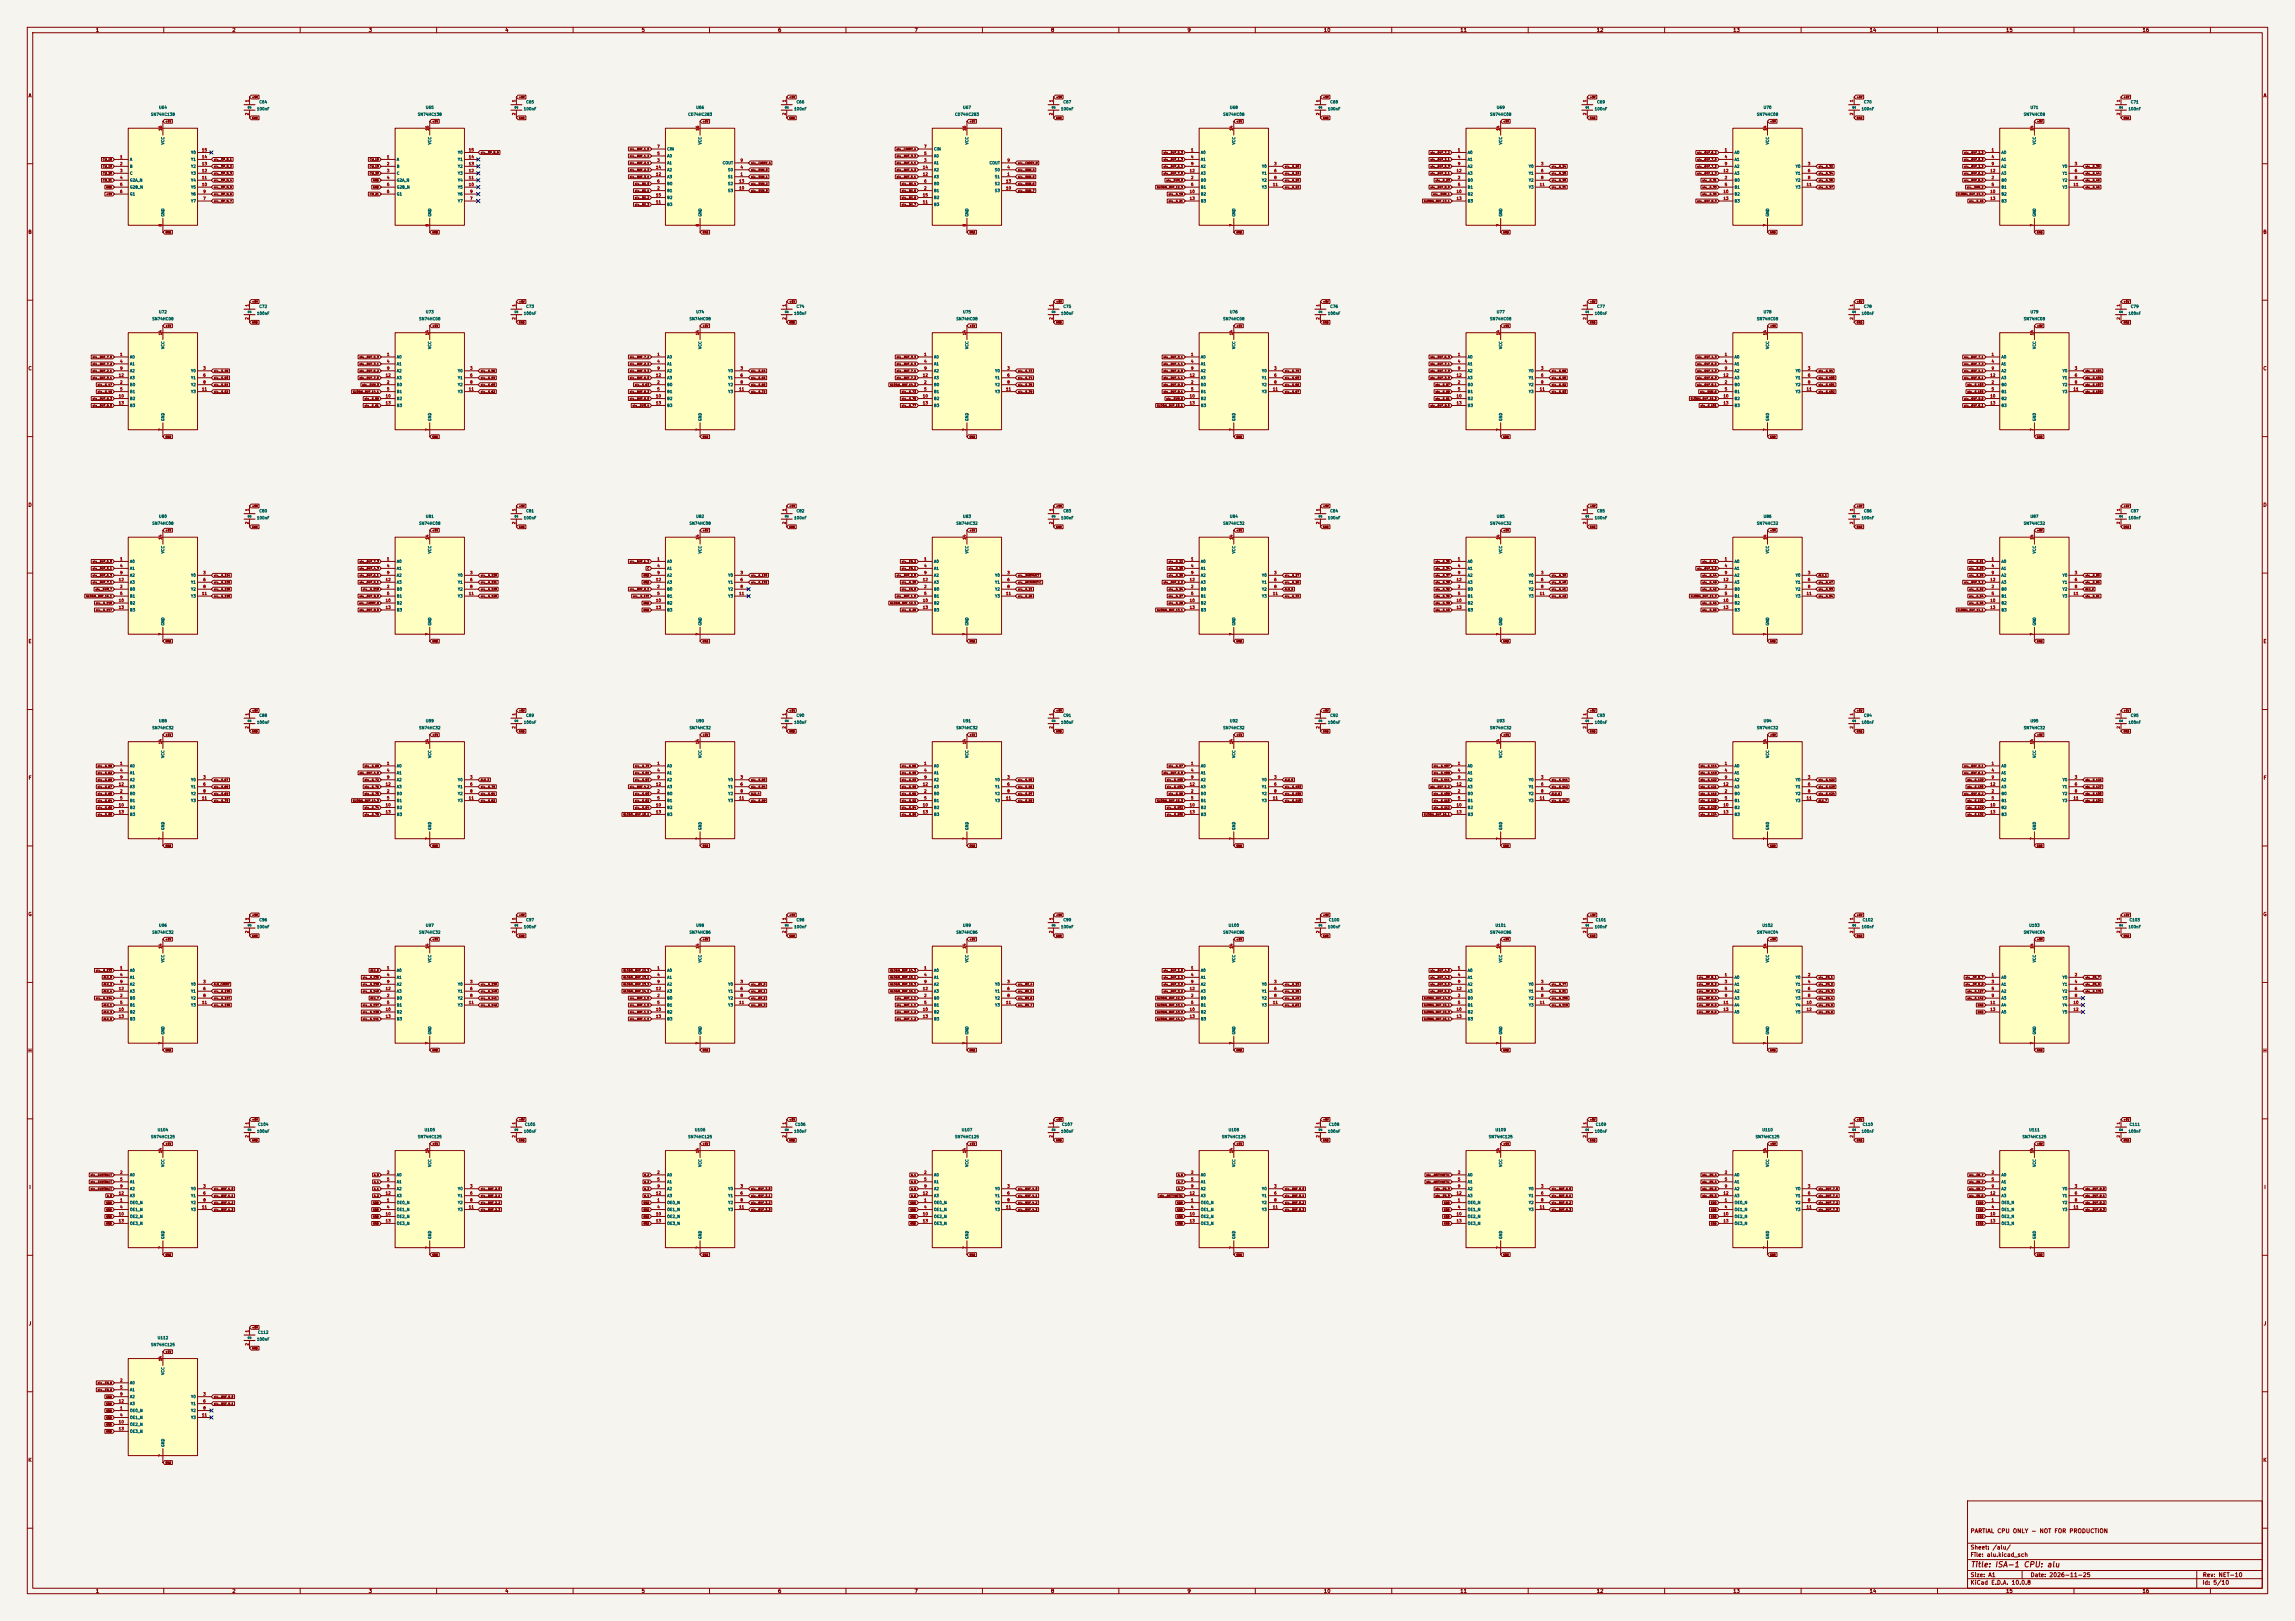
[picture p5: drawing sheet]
<svg xmlns="http://www.w3.org/2000/svg" width="841mm" height="594mm" viewBox="0 0 841 594" stroke-linecap="round" stroke-linejoin="round" font-family="sans-serif">
<defs><g id="words">
<text font-size="2" fill="#840000" x="722" y="574.8">Title: ISA-1 CPU: alu</text>
<g font-size="1.5" fill="#840000">
<text x="721.9" y="562.1">PARTIAL CPU ONLY - NOT FOR PRODUCTION</text>
<text x="721.9" y="568.1">Sheet: /alu/</text>
<text x="721.9" y="570.8">File: alu.kicad_sch</text>
<text x="721.9" y="581">KiCad E.D.A. 10.0.8</text>
<text x="721.9" y="578.2">Size: A1</text>
<text x="743.9" y="578.2">Date: 2026-11-25</text>
<text x="806.9" y="581">Id: 5/10</text>
<text x="807" y="578.2">Rev: NET-10</text>
</g>
<g font-size="1.3" fill="#840000">
<text x="35" y="12">1</text>
<text x="85" y="12">2</text>
<text x="135" y="12">3</text>
<text x="185" y="12">4</text>
<text x="235" y="12">5</text>
<text x="285" y="12">6</text>
<text x="335" y="12">7</text>
<text x="385" y="12">8</text>
<text x="435" y="12">9</text>
<text x="485" y="12">10</text>
<text x="535" y="12">11</text>
<text x="585" y="12">12</text>
<text x="635" y="12">13</text>
<text x="685" y="12">14</text>
<text x="735" y="12">15</text>
<text x="785" y="12">16</text>
<text x="10.3" y="36">A</text>
<text x="829.3" y="36">A</text>
<text x="10.2" y="86">B</text>
<text x="829.2" y="86">B</text>
<text x="10.2" y="136">C</text>
<text x="829.2" y="136">C</text>
<text x="10.2" y="186">D</text>
<text x="829.2" y="186">D</text>
<text x="10.3" y="236">E</text>
<text x="829.3" y="236">E</text>
<text x="10.3" y="286">F</text>
<text x="829.3" y="286">F</text>
<text x="10.2" y="336">G</text>
<text x="829.2" y="336">G</text>
<text x="10.2" y="386">H</text>
<text x="829.2" y="386">H</text>
<text x="10.6" y="436">I</text>
<text x="829.6" y="436">I</text>
<text x="10.4" y="486">J</text>
<text x="829.4" y="486">J</text>
<text x="10.2" y="536">K</text>
<text x="829.2" y="536">K</text>
<text x="35" y="584">1</text>
<text x="85" y="584">2</text>
<text x="135" y="584">3</text>
<text x="185" y="584">4</text>
<text x="235" y="584">5</text>
<text x="285" y="584">6</text>
<text x="335" y="584">7</text>
<text x="385" y="584">8</text>
<text x="435" y="584">9</text>
<text x="485" y="584">10</text>
<text x="535" y="584">11</text>
<text x="585" y="584">12</text>
<text x="635" y="584">13</text>
<text x="685" y="584">14</text>
<text x="735" y="584">15</text>
<text x="785" y="584">16</text>
</g>
<g font-size="1" fill="#006464">
<text x="58.1" y="40.1">U64</text>
<text x="92.2" y="40" transform="rotate(-90 92.2 40)">1</text>
<text x="92.2" y="39.9" transform="rotate(-90 92.2 39.9)">2</text>
<text x="94" y="40.7">100nF</text>
<text x="94.9" y="38.1">C64</text>
<text x="155.9" y="40.1">U65</text>
<text x="190" y="40" transform="rotate(-90 190 40)">1</text>
<text x="190" y="39.9" transform="rotate(-90 190 39.9)">2</text>
<text x="191.8" y="40.7">100nF</text>
<text x="192.7" y="38.1">C65</text>
<text x="255" y="40.1">U66</text>
<text x="289" y="40" transform="rotate(-90 289 40)">1</text>
<text x="289" y="39.9" transform="rotate(-90 289 39.9)">2</text>
<text x="290.9" y="40.7">100nF</text>
<text x="291.7" y="38.1">C66</text>
<text x="352.8" y="40.1">U67</text>
<text x="386.8" y="40" transform="rotate(-90 386.8 40)">1</text>
<text x="386.8" y="39.9" transform="rotate(-90 386.8 39.9)">2</text>
<text x="388.7" y="40.7">100nF</text>
<text x="389.5" y="38.1">C67</text>
<text x="450.5" y="40.1">U68</text>
<text x="484.6" y="40" transform="rotate(-90 484.6 40)">1</text>
<text x="484.6" y="39.9" transform="rotate(-90 484.6 39.9)">2</text>
<text x="486.5" y="40.7">100nF</text>
<text x="487.3" y="38.1">C68</text>
<text x="548.3" y="40.1">U69</text>
<text x="582.4" y="40" transform="rotate(-90 582.4 40)">1</text>
<text x="582.4" y="39.9" transform="rotate(-90 582.4 39.9)">2</text>
<text x="584.3" y="40.7">100nF</text>
<text x="585.1" y="38.1">C69</text>
<text x="646.1" y="40.1">U70</text>
<text x="680.2" y="40" transform="rotate(-90 680.2 40)">1</text>
<text x="680.2" y="39.9" transform="rotate(-90 680.2 39.9)">2</text>
<text x="682" y="40.7">100nF</text>
<text x="682.9" y="38.1">C70</text>
<text x="743.9" y="40.1">U71</text>
<text x="778" y="40" transform="rotate(-90 778 40)">1</text>
<text x="778" y="39.9" transform="rotate(-90 778 39.9)">2</text>
<text x="779.8" y="40.7">100nF</text>
<text x="780.7" y="38.1">C71</text>
<text x="55.2" y="42.7">SN74HC138</text>
<text x="153" y="42.7">SN74HC138</text>
<text x="252" y="42.7">CD74HC283</text>
<text x="349.8" y="42.7">CD74HC283</text>
<text x="448.1" y="42.7">SN74HC08</text>
<text x="545.9" y="42.7">SN74HC08</text>
<text x="643.7" y="42.7">SN74HC08</text>
<text x="741.5" y="42.7">SN74HC08</text>
<text x="60.4" y="53.1" transform="rotate(-90 60.4 53.1)">VCC</text>
<text x="158.2" y="53.1" transform="rotate(-90 158.2 53.1)">VCC</text>
<text x="257.3" y="53.1" transform="rotate(-90 257.3 53.1)">VCC</text>
<text x="355.1" y="53.1" transform="rotate(-90 355.1 53.1)">VCC</text>
<text x="452.9" y="53.1" transform="rotate(-90 452.9 53.1)">VCC</text>
<text x="550.7" y="53.1" transform="rotate(-90 550.7 53.1)">VCC</text>
<text x="648.5" y="53.1" transform="rotate(-90 648.5 53.1)">VCC</text>
<text x="746.2" y="53.1" transform="rotate(-90 746.2 53.1)">VCC</text>
<text x="47.5" y="59.2">A</text>
<text x="69.9" y="59.2">Y1</text>
<text x="69.9" y="56.6">Y0</text>
<text x="145.3" y="59.2">A</text>
<text x="167.7" y="59.2">Y1</text>
<text x="167.7" y="56.6">Y0</text>
<text x="244.3" y="57.9">A0</text>
<text x="244.3" y="55.4">CIN</text>
<text x="342.1" y="57.9">A0</text>
<text x="342.1" y="55.4">CIN</text>
<text x="439.9" y="56.6">A0</text>
<text x="439.9" y="59.2">A1</text>
<text x="537.7" y="56.6">A0</text>
<text x="537.7" y="59.2">A1</text>
<text x="635.5" y="56.6">A0</text>
<text x="635.5" y="59.2">A1</text>
<text x="733.3" y="56.6">A0</text>
<text x="733.3" y="59.2">A1</text>
<text x="47.5" y="61.7">B</text>
<text x="47.5" y="64.3">C</text>
<text x="69.9" y="64.3">Y3</text>
<text x="69.9" y="61.7">Y2</text>
<text x="145.3" y="61.7">B</text>
<text x="145.3" y="64.3">C</text>
<text x="167.7" y="64.3">Y3</text>
<text x="167.7" y="61.7">Y2</text>
<text x="244.3" y="60.4">A1</text>
<text x="244.3" y="65.5">A3</text>
<text x="244.3" y="63">A2</text>
<text x="264.7" y="60.4">COUT</text>
<text x="266.6" y="65.5">S1</text>
<text x="266.6" y="63">S0</text>
<text x="342.1" y="60.4">A1</text>
<text x="342.1" y="65.5">A3</text>
<text x="342.1" y="63">A2</text>
<text x="362.5" y="60.4">COUT</text>
<text x="364.4" y="65.5">S1</text>
<text x="364.4" y="63">S0</text>
<text x="439.9" y="61.7">A2</text>
<text x="439.9" y="64.3">A3</text>
<text x="462.3" y="61.7">Y0</text>
<text x="462.3" y="64.3">Y1</text>
<text x="537.7" y="61.7">A2</text>
<text x="537.7" y="64.3">A3</text>
<text x="560.1" y="61.7">Y0</text>
<text x="560.1" y="64.3">Y1</text>
<text x="635.5" y="61.7">A2</text>
<text x="635.5" y="64.3">A3</text>
<text x="657.9" y="61.7">Y0</text>
<text x="657.9" y="64.3">Y1</text>
<text x="733.3" y="61.7">A2</text>
<text x="733.3" y="64.3">A3</text>
<text x="755.7" y="61.7">Y0</text>
<text x="755.7" y="64.3">Y1</text>
<text x="47.5" y="66.8">G2A_N</text>
<text x="47.5" y="69.3">G2B_N</text>
<text x="47.5" y="71.9">G1</text>
<text x="69.9" y="71.9">Y6</text>
<text x="69.9" y="69.3">Y5</text>
<text x="69.9" y="66.8">Y4</text>
<text x="145.3" y="66.8">G2A_N</text>
<text x="145.3" y="69.3">G2B_N</text>
<text x="145.3" y="71.9">G1</text>
<text x="167.7" y="71.9">Y6</text>
<text x="167.7" y="69.3">Y5</text>
<text x="167.7" y="66.8">Y4</text>
<text x="244.3" y="70.6">B1</text>
<text x="244.3" y="68.1">B0</text>
<text x="266.6" y="70.6">S3</text>
<text x="266.6" y="68.1">S2</text>
<text x="342.1" y="70.6">B1</text>
<text x="342.1" y="68.1">B0</text>
<text x="364.4" y="70.6">S3</text>
<text x="364.4" y="68.1">S2</text>
<text x="439.9" y="66.8">B0</text>
<text x="439.9" y="69.3">B1</text>
<text x="439.9" y="71.9">B2</text>
<text x="462.3" y="66.8">Y2</text>
<text x="462.3" y="69.3">Y3</text>
<text x="537.7" y="66.8">B0</text>
<text x="537.7" y="69.3">B1</text>
<text x="537.7" y="71.9">B2</text>
<text x="560.1" y="66.8">Y2</text>
<text x="560.1" y="69.3">Y3</text>
<text x="635.5" y="66.8">B0</text>
<text x="635.5" y="69.3">B1</text>
<text x="635.5" y="71.9">B2</text>
<text x="657.9" y="66.8">Y2</text>
<text x="657.9" y="69.3">Y3</text>
<text x="733.3" y="66.8">B0</text>
<text x="733.3" y="69.3">B1</text>
<text x="733.3" y="71.9">B2</text>
<text x="755.7" y="66.8">Y2</text>
<text x="755.7" y="69.3">Y3</text>
<text x="69.9" y="74.4">Y7</text>
<text x="167.7" y="74.4">Y7</text>
<text x="244.3" y="75.7">B3</text>
<text x="244.3" y="73.1">B2</text>
<text x="342.1" y="75.7">B3</text>
<text x="342.1" y="73.1">B2</text>
<text x="439.9" y="74.4">B3</text>
<text x="537.7" y="74.4">B3</text>
<text x="635.5" y="74.4">B3</text>
<text x="733.3" y="74.4">B3</text>
<text x="60.4" y="79.5" transform="rotate(-90 60.4 79.5)">GND</text>
<text x="158.2" y="79.5" transform="rotate(-90 158.2 79.5)">GND</text>
<text x="257.3" y="79.5" transform="rotate(-90 257.3 79.5)">GND</text>
<text x="355.1" y="79.5" transform="rotate(-90 355.1 79.5)">GND</text>
<text x="452.9" y="79.5" transform="rotate(-90 452.9 79.5)">GND</text>
<text x="550.7" y="79.5" transform="rotate(-90 550.7 79.5)">GND</text>
<text x="648.5" y="79.5" transform="rotate(-90 648.5 79.5)">GND</text>
<text x="746.2" y="79.5" transform="rotate(-90 746.2 79.5)">GND</text>
<text x="94.9" y="113.1">C72</text>
<text x="192.7" y="113.1">C73</text>
<text x="291.7" y="113.1">C74</text>
<text x="389.5" y="113.1">C75</text>
<text x="487.3" y="113.1">C76</text>
<text x="585.1" y="113.1">C77</text>
<text x="682.9" y="113.1">C78</text>
<text x="780.7" y="113.1">C79</text>
<text x="55.7" y="117.6">SN74HC08</text>
<text x="58.1" y="115.1">U72</text>
<text x="92.2" y="115" transform="rotate(-90 92.2 115)">1</text>
<text x="92.2" y="114.8" transform="rotate(-90 92.2 114.8)">2</text>
<text x="94" y="115.6">100nF</text>
<text x="153.5" y="117.6">SN74HC08</text>
<text x="155.9" y="115.1">U73</text>
<text x="190" y="115" transform="rotate(-90 190 115)">1</text>
<text x="190" y="114.8" transform="rotate(-90 190 114.8)">2</text>
<text x="191.8" y="115.6">100nF</text>
<text x="252.5" y="117.6">SN74HC08</text>
<text x="255" y="115.1">U74</text>
<text x="289" y="115" transform="rotate(-90 289 115)">1</text>
<text x="289" y="114.8" transform="rotate(-90 289 114.8)">2</text>
<text x="290.9" y="115.6">100nF</text>
<text x="350.3" y="117.6">SN74HC08</text>
<text x="352.8" y="115.1">U75</text>
<text x="386.8" y="115" transform="rotate(-90 386.8 115)">1</text>
<text x="386.8" y="114.8" transform="rotate(-90 386.8 114.8)">2</text>
<text x="388.7" y="115.6">100nF</text>
<text x="448.1" y="117.6">SN74HC08</text>
<text x="450.5" y="115.1">U76</text>
<text x="484.6" y="115" transform="rotate(-90 484.6 115)">1</text>
<text x="484.6" y="114.8" transform="rotate(-90 484.6 114.8)">2</text>
<text x="486.5" y="115.6">100nF</text>
<text x="545.9" y="117.6">SN74HC08</text>
<text x="548.3" y="115.1">U77</text>
<text x="582.4" y="115" transform="rotate(-90 582.4 115)">1</text>
<text x="582.4" y="114.8" transform="rotate(-90 582.4 114.8)">2</text>
<text x="584.3" y="115.6">100nF</text>
<text x="643.7" y="117.6">SN74HC08</text>
<text x="646.1" y="115.1">U78</text>
<text x="680.2" y="115" transform="rotate(-90 680.2 115)">1</text>
<text x="680.2" y="114.8" transform="rotate(-90 680.2 114.8)">2</text>
<text x="682" y="115.6">100nF</text>
<text x="741.5" y="117.6">SN74HC08</text>
<text x="743.9" y="115.1">U79</text>
<text x="778" y="115" transform="rotate(-90 778 115)">1</text>
<text x="778" y="114.8" transform="rotate(-90 778 114.8)">2</text>
<text x="779.8" y="115.6">100nF</text>
<text x="47.5" y="131.6">A0</text>
<text x="60.4" y="128" transform="rotate(-90 60.4 128)">VCC</text>
<text x="145.3" y="131.6">A0</text>
<text x="158.2" y="128" transform="rotate(-90 158.2 128)">VCC</text>
<text x="244.3" y="131.6">A0</text>
<text x="257.3" y="128" transform="rotate(-90 257.3 128)">VCC</text>
<text x="342.1" y="131.6">A0</text>
<text x="355.1" y="128" transform="rotate(-90 355.1 128)">VCC</text>
<text x="439.9" y="131.6">A0</text>
<text x="452.9" y="128" transform="rotate(-90 452.9 128)">VCC</text>
<text x="537.7" y="131.6">A0</text>
<text x="550.7" y="128" transform="rotate(-90 550.7 128)">VCC</text>
<text x="635.5" y="131.6">A0</text>
<text x="648.5" y="128" transform="rotate(-90 648.5 128)">VCC</text>
<text x="733.3" y="131.6">A0</text>
<text x="746.2" y="128" transform="rotate(-90 746.2 128)">VCC</text>
<text x="47.5" y="134.1">A1</text>
<text x="47.5" y="136.6">A2</text>
<text x="69.9" y="136.6">Y0</text>
<text x="145.3" y="134.1">A1</text>
<text x="145.3" y="136.6">A2</text>
<text x="167.7" y="136.6">Y0</text>
<text x="244.3" y="134.1">A1</text>
<text x="244.3" y="136.6">A2</text>
<text x="266.7" y="136.6">Y0</text>
<text x="342.1" y="134.1">A1</text>
<text x="342.1" y="136.6">A2</text>
<text x="364.5" y="136.6">Y0</text>
<text x="439.9" y="134.1">A1</text>
<text x="439.9" y="136.6">A2</text>
<text x="462.3" y="136.6">Y0</text>
<text x="537.7" y="134.1">A1</text>
<text x="537.7" y="136.6">A2</text>
<text x="560.1" y="136.6">Y0</text>
<text x="635.5" y="134.1">A1</text>
<text x="635.5" y="136.6">A2</text>
<text x="657.9" y="136.6">Y0</text>
<text x="733.3" y="134.1">A1</text>
<text x="733.3" y="136.6">A2</text>
<text x="755.7" y="136.6">Y0</text>
<text x="47.5" y="141.7">B0</text>
<text x="47.5" y="139.2">A3</text>
<text x="69.9" y="139.2">Y1</text>
<text x="69.9" y="141.7">Y2</text>
<text x="145.3" y="141.7">B0</text>
<text x="145.3" y="139.2">A3</text>
<text x="167.7" y="139.2">Y1</text>
<text x="167.7" y="141.7">Y2</text>
<text x="244.3" y="141.7">B0</text>
<text x="244.3" y="139.2">A3</text>
<text x="266.7" y="139.2">Y1</text>
<text x="266.7" y="141.7">Y2</text>
<text x="342.1" y="141.7">B0</text>
<text x="342.1" y="139.2">A3</text>
<text x="364.5" y="139.2">Y1</text>
<text x="364.5" y="141.7">Y2</text>
<text x="439.9" y="141.7">B0</text>
<text x="439.9" y="139.2">A3</text>
<text x="462.3" y="139.2">Y1</text>
<text x="462.3" y="141.7">Y2</text>
<text x="537.7" y="141.7">B0</text>
<text x="537.7" y="139.2">A3</text>
<text x="560.1" y="139.2">Y1</text>
<text x="560.1" y="141.7">Y2</text>
<text x="635.5" y="141.7">B0</text>
<text x="635.5" y="139.2">A3</text>
<text x="657.9" y="139.2">Y1</text>
<text x="657.9" y="141.7">Y2</text>
<text x="733.3" y="141.7">B0</text>
<text x="733.3" y="139.2">A3</text>
<text x="755.7" y="139.2">Y1</text>
<text x="755.7" y="141.7">Y2</text>
<text x="47.5" y="144.3">B1</text>
<text x="47.5" y="146.8">B2</text>
<text x="47.5" y="149.3">B3</text>
<text x="69.9" y="144.3">Y3</text>
<text x="145.3" y="144.3">B1</text>
<text x="145.3" y="146.8">B2</text>
<text x="145.3" y="149.3">B3</text>
<text x="167.7" y="144.3">Y3</text>
<text x="244.3" y="144.3">B1</text>
<text x="244.3" y="146.8">B2</text>
<text x="244.3" y="149.3">B3</text>
<text x="266.7" y="144.3">Y3</text>
<text x="342.1" y="144.3">B1</text>
<text x="342.1" y="146.8">B2</text>
<text x="342.1" y="149.3">B3</text>
<text x="364.5" y="144.3">Y3</text>
<text x="439.9" y="144.3">B1</text>
<text x="439.9" y="146.8">B2</text>
<text x="439.9" y="149.3">B3</text>
<text x="462.3" y="144.3">Y3</text>
<text x="537.7" y="144.3">B1</text>
<text x="537.7" y="146.8">B2</text>
<text x="537.7" y="149.3">B3</text>
<text x="560.1" y="144.3">Y3</text>
<text x="635.5" y="144.3">B1</text>
<text x="635.5" y="146.8">B2</text>
<text x="635.5" y="149.3">B3</text>
<text x="657.9" y="144.3">Y3</text>
<text x="733.3" y="144.3">B1</text>
<text x="733.3" y="146.8">B2</text>
<text x="733.3" y="149.3">B3</text>
<text x="755.7" y="144.3">Y3</text>
<text x="60.4" y="154.4" transform="rotate(-90 60.4 154.4)">GND</text>
<text x="158.2" y="154.4" transform="rotate(-90 158.2 154.4)">GND</text>
<text x="257.3" y="154.4" transform="rotate(-90 257.3 154.4)">GND</text>
<text x="355.1" y="154.4" transform="rotate(-90 355.1 154.4)">GND</text>
<text x="452.9" y="154.4" transform="rotate(-90 452.9 154.4)">GND</text>
<text x="550.7" y="154.4" transform="rotate(-90 550.7 154.4)">GND</text>
<text x="648.5" y="154.4" transform="rotate(-90 648.5 154.4)">GND</text>
<text x="746.2" y="154.4" transform="rotate(-90 746.2 154.4)">GND</text>
<text x="58.1" y="190">U80</text>
<text x="92.2" y="189.9" transform="rotate(-90 92.2 189.9)">1</text>
<text x="92.2" y="189.7" transform="rotate(-90 92.2 189.7)">2</text>
<text x="94" y="190.5">100nF</text>
<text x="94.9" y="188">C80</text>
<text x="155.9" y="190">U81</text>
<text x="190" y="189.9" transform="rotate(-90 190 189.9)">1</text>
<text x="190" y="189.7" transform="rotate(-90 190 189.7)">2</text>
<text x="191.8" y="190.5">100nF</text>
<text x="192.7" y="188">C81</text>
<text x="255" y="190">U82</text>
<text x="289" y="189.9" transform="rotate(-90 289 189.9)">1</text>
<text x="289" y="189.7" transform="rotate(-90 289 189.7)">2</text>
<text x="290.9" y="190.5">100nF</text>
<text x="291.7" y="188">C82</text>
<text x="352.8" y="190">U83</text>
<text x="386.8" y="189.9" transform="rotate(-90 386.8 189.9)">1</text>
<text x="386.8" y="189.7" transform="rotate(-90 386.8 189.7)">2</text>
<text x="388.7" y="190.5">100nF</text>
<text x="389.5" y="188">C83</text>
<text x="450.5" y="190">U84</text>
<text x="484.6" y="189.9" transform="rotate(-90 484.6 189.9)">1</text>
<text x="484.6" y="189.7" transform="rotate(-90 484.6 189.7)">2</text>
<text x="486.5" y="190.5">100nF</text>
<text x="487.3" y="188">C84</text>
<text x="548.3" y="190">U85</text>
<text x="582.4" y="189.9" transform="rotate(-90 582.4 189.9)">1</text>
<text x="582.4" y="189.7" transform="rotate(-90 582.4 189.7)">2</text>
<text x="584.3" y="190.5">100nF</text>
<text x="585.1" y="188">C85</text>
<text x="646.1" y="190">U86</text>
<text x="680.2" y="189.9" transform="rotate(-90 680.2 189.9)">1</text>
<text x="680.2" y="189.7" transform="rotate(-90 680.2 189.7)">2</text>
<text x="682" y="190.5">100nF</text>
<text x="682.9" y="188">C86</text>
<text x="743.9" y="190">U87</text>
<text x="778" y="189.9" transform="rotate(-90 778 189.9)">1</text>
<text x="778" y="189.7" transform="rotate(-90 778 189.7)">2</text>
<text x="779.8" y="190.5">100nF</text>
<text x="780.7" y="188">C87</text>
<text x="55.7" y="192.5">SN74HC08</text>
<text x="153.5" y="192.5">SN74HC08</text>
<text x="252.5" y="192.5">SN74HC08</text>
<text x="350.3" y="192.5">SN74HC32</text>
<text x="448.1" y="192.5">SN74HC32</text>
<text x="545.9" y="192.5">SN74HC32</text>
<text x="643.7" y="192.5">SN74HC32</text>
<text x="741.5" y="192.5">SN74HC32</text>
<text x="60.4" y="203" transform="rotate(-90 60.4 203)">VCC</text>
<text x="158.2" y="203" transform="rotate(-90 158.2 203)">VCC</text>
<text x="257.3" y="203" transform="rotate(-90 257.3 203)">VCC</text>
<text x="355.1" y="203" transform="rotate(-90 355.1 203)">VCC</text>
<text x="452.9" y="203" transform="rotate(-90 452.9 203)">VCC</text>
<text x="550.7" y="203" transform="rotate(-90 550.7 203)">VCC</text>
<text x="648.5" y="203" transform="rotate(-90 648.5 203)">VCC</text>
<text x="746.2" y="203" transform="rotate(-90 746.2 203)">VCC</text>
<text x="47.5" y="206.5">A0</text>
<text x="47.5" y="209">A1</text>
<text x="145.3" y="206.5">A0</text>
<text x="145.3" y="209">A1</text>
<text x="244.3" y="206.5">A0</text>
<text x="244.3" y="209">A1</text>
<text x="342.1" y="206.5">A0</text>
<text x="342.1" y="209">A1</text>
<text x="439.9" y="206.5">A0</text>
<text x="439.9" y="209">A1</text>
<text x="537.7" y="206.5">A0</text>
<text x="537.7" y="209">A1</text>
<text x="635.5" y="206.5">A0</text>
<text x="635.5" y="209">A1</text>
<text x="733.3" y="206.5">A0</text>
<text x="733.3" y="209">A1</text>
<text x="47.5" y="211.6">A2</text>
<text x="47.5" y="214.1">A3</text>
<text x="69.9" y="211.6">Y0</text>
<text x="69.9" y="214.1">Y1</text>
<text x="145.3" y="211.6">A2</text>
<text x="145.3" y="214.1">A3</text>
<text x="167.7" y="211.6">Y0</text>
<text x="167.7" y="214.1">Y1</text>
<text x="244.3" y="211.6">A2</text>
<text x="244.3" y="214.1">A3</text>
<text x="266.7" y="211.6">Y0</text>
<text x="266.7" y="214.1">Y1</text>
<text x="342.1" y="211.6">A2</text>
<text x="342.1" y="214.1">A3</text>
<text x="364.5" y="211.6">Y0</text>
<text x="364.5" y="214.1">Y1</text>
<text x="439.9" y="211.6">A2</text>
<text x="439.9" y="214.1">A3</text>
<text x="462.3" y="211.6">Y0</text>
<text x="462.3" y="214.1">Y1</text>
<text x="537.7" y="211.6">A2</text>
<text x="537.7" y="214.1">A3</text>
<text x="560.1" y="211.6">Y0</text>
<text x="560.1" y="214.1">Y1</text>
<text x="635.5" y="211.6">A2</text>
<text x="635.5" y="214.1">A3</text>
<text x="657.9" y="211.6">Y0</text>
<text x="657.9" y="214.1">Y1</text>
<text x="733.3" y="211.6">A2</text>
<text x="733.3" y="214.1">A3</text>
<text x="755.7" y="211.6">Y0</text>
<text x="755.7" y="214.1">Y1</text>
<text x="47.5" y="216.7">B0</text>
<text x="47.5" y="219.2">B1</text>
<text x="47.5" y="221.7">B2</text>
<text x="69.9" y="216.7">Y2</text>
<text x="69.9" y="219.2">Y3</text>
<text x="145.3" y="216.7">B0</text>
<text x="145.3" y="219.2">B1</text>
<text x="145.3" y="221.7">B2</text>
<text x="167.7" y="216.7">Y2</text>
<text x="167.7" y="219.2">Y3</text>
<text x="244.3" y="216.7">B0</text>
<text x="244.3" y="219.2">B1</text>
<text x="244.3" y="221.7">B2</text>
<text x="266.7" y="216.7">Y2</text>
<text x="266.7" y="219.2">Y3</text>
<text x="342.1" y="216.7">B0</text>
<text x="342.1" y="219.2">B1</text>
<text x="342.1" y="221.7">B2</text>
<text x="364.5" y="216.7">Y2</text>
<text x="364.5" y="219.2">Y3</text>
<text x="439.9" y="216.7">B0</text>
<text x="439.9" y="219.2">B1</text>
<text x="439.9" y="221.7">B2</text>
<text x="462.3" y="216.7">Y2</text>
<text x="462.3" y="219.2">Y3</text>
<text x="537.7" y="216.7">B0</text>
<text x="537.7" y="219.2">B1</text>
<text x="537.7" y="221.7">B2</text>
<text x="560.1" y="216.7">Y2</text>
<text x="560.1" y="219.2">Y3</text>
<text x="635.5" y="216.7">B0</text>
<text x="635.5" y="219.2">B1</text>
<text x="635.5" y="221.7">B2</text>
<text x="657.9" y="216.7">Y2</text>
<text x="657.9" y="219.2">Y3</text>
<text x="733.3" y="216.7">B0</text>
<text x="733.3" y="219.2">B1</text>
<text x="733.3" y="221.7">B2</text>
<text x="755.7" y="216.7">Y2</text>
<text x="755.7" y="219.2">Y3</text>
<text x="47.5" y="224.3">B3</text>
<text x="145.3" y="224.3">B3</text>
<text x="244.3" y="224.3">B3</text>
<text x="342.1" y="224.3">B3</text>
<text x="439.9" y="224.3">B3</text>
<text x="537.7" y="224.3">B3</text>
<text x="635.5" y="224.3">B3</text>
<text x="733.3" y="224.3">B3</text>
<text x="60.4" y="229.4" transform="rotate(-90 60.4 229.4)">GND</text>
<text x="158.2" y="229.4" transform="rotate(-90 158.2 229.4)">GND</text>
<text x="257.3" y="229.4" transform="rotate(-90 257.3 229.4)">GND</text>
<text x="355.1" y="229.4" transform="rotate(-90 355.1 229.4)">GND</text>
<text x="452.9" y="229.4" transform="rotate(-90 452.9 229.4)">GND</text>
<text x="550.7" y="229.4" transform="rotate(-90 550.7 229.4)">GND</text>
<text x="648.5" y="229.4" transform="rotate(-90 648.5 229.4)">GND</text>
<text x="746.2" y="229.4" transform="rotate(-90 746.2 229.4)">GND</text>
<text x="94.9" y="262.9">C88</text>
<text x="192.7" y="262.9">C89</text>
<text x="291.7" y="262.9">C90</text>
<text x="389.5" y="262.9">C91</text>
<text x="487.3" y="262.9">C92</text>
<text x="585.1" y="262.9">C93</text>
<text x="682.9" y="262.9">C94</text>
<text x="780.7" y="262.9">C95</text>
<text x="55.7" y="267.5">SN74HC32</text>
<text x="58.1" y="264.9">U88</text>
<text x="92.2" y="264.8" transform="rotate(-90 92.2 264.8)">1</text>
<text x="92.2" y="264.7" transform="rotate(-90 92.2 264.7)">2</text>
<text x="94" y="265.5">100nF</text>
<text x="153.5" y="267.5">SN74HC32</text>
<text x="155.9" y="264.9">U89</text>
<text x="190" y="264.8" transform="rotate(-90 190 264.8)">1</text>
<text x="190" y="264.7" transform="rotate(-90 190 264.7)">2</text>
<text x="191.8" y="265.5">100nF</text>
<text x="252.5" y="267.5">SN74HC32</text>
<text x="255" y="264.9">U90</text>
<text x="289" y="264.8" transform="rotate(-90 289 264.8)">1</text>
<text x="289" y="264.7" transform="rotate(-90 289 264.7)">2</text>
<text x="290.9" y="265.5">100nF</text>
<text x="350.3" y="267.5">SN74HC32</text>
<text x="352.8" y="264.9">U91</text>
<text x="386.8" y="264.8" transform="rotate(-90 386.8 264.8)">1</text>
<text x="386.8" y="264.7" transform="rotate(-90 386.8 264.7)">2</text>
<text x="388.7" y="265.5">100nF</text>
<text x="448.1" y="267.5">SN74HC32</text>
<text x="450.5" y="264.9">U92</text>
<text x="484.6" y="264.8" transform="rotate(-90 484.6 264.8)">1</text>
<text x="484.6" y="264.7" transform="rotate(-90 484.6 264.7)">2</text>
<text x="486.5" y="265.5">100nF</text>
<text x="545.9" y="267.5">SN74HC32</text>
<text x="548.3" y="264.9">U93</text>
<text x="582.4" y="264.8" transform="rotate(-90 582.4 264.8)">1</text>
<text x="582.4" y="264.7" transform="rotate(-90 582.4 264.7)">2</text>
<text x="584.3" y="265.5">100nF</text>
<text x="643.7" y="267.5">SN74HC32</text>
<text x="646.1" y="264.9">U94</text>
<text x="680.2" y="264.8" transform="rotate(-90 680.2 264.8)">1</text>
<text x="680.2" y="264.7" transform="rotate(-90 680.2 264.7)">2</text>
<text x="682" y="265.5">100nF</text>
<text x="741.5" y="267.5">SN74HC32</text>
<text x="743.9" y="264.9">U95</text>
<text x="778" y="264.8" transform="rotate(-90 778 264.8)">1</text>
<text x="778" y="264.7" transform="rotate(-90 778 264.7)">2</text>
<text x="779.8" y="265.5">100nF</text>
<text x="47.5" y="281.4">A0</text>
<text x="60.4" y="277.9" transform="rotate(-90 60.4 277.9)">VCC</text>
<text x="145.3" y="281.4">A0</text>
<text x="158.2" y="277.9" transform="rotate(-90 158.2 277.9)">VCC</text>
<text x="244.3" y="281.4">A0</text>
<text x="257.3" y="277.9" transform="rotate(-90 257.3 277.9)">VCC</text>
<text x="342.1" y="281.4">A0</text>
<text x="355.1" y="277.9" transform="rotate(-90 355.1 277.9)">VCC</text>
<text x="439.9" y="281.4">A0</text>
<text x="452.9" y="277.9" transform="rotate(-90 452.9 277.9)">VCC</text>
<text x="537.7" y="281.4">A0</text>
<text x="550.7" y="277.9" transform="rotate(-90 550.7 277.9)">VCC</text>
<text x="635.5" y="281.4">A0</text>
<text x="648.5" y="277.9" transform="rotate(-90 648.5 277.9)">VCC</text>
<text x="733.3" y="281.4">A0</text>
<text x="746.2" y="277.9" transform="rotate(-90 746.2 277.9)">VCC</text>
<text x="47.5" y="284">A1</text>
<text x="47.5" y="286.5">A2</text>
<text x="69.9" y="286.5">Y0</text>
<text x="145.3" y="284">A1</text>
<text x="145.3" y="286.5">A2</text>
<text x="167.7" y="286.5">Y0</text>
<text x="244.3" y="284">A1</text>
<text x="244.3" y="286.5">A2</text>
<text x="266.7" y="286.5">Y0</text>
<text x="342.1" y="284">A1</text>
<text x="342.1" y="286.5">A2</text>
<text x="364.5" y="286.5">Y0</text>
<text x="439.9" y="284">A1</text>
<text x="439.9" y="286.5">A2</text>
<text x="462.3" y="286.5">Y0</text>
<text x="537.7" y="284">A1</text>
<text x="537.7" y="286.5">A2</text>
<text x="560.1" y="286.5">Y0</text>
<text x="635.5" y="284">A1</text>
<text x="635.5" y="286.5">A2</text>
<text x="657.9" y="286.5">Y0</text>
<text x="733.3" y="284">A1</text>
<text x="733.3" y="286.5">A2</text>
<text x="755.7" y="286.5">Y0</text>
<text x="47.5" y="291.6">B0</text>
<text x="47.5" y="289">A3</text>
<text x="69.9" y="289">Y1</text>
<text x="69.9" y="291.6">Y2</text>
<text x="145.3" y="291.6">B0</text>
<text x="145.3" y="289">A3</text>
<text x="167.7" y="289">Y1</text>
<text x="167.7" y="291.6">Y2</text>
<text x="244.3" y="291.6">B0</text>
<text x="244.3" y="289">A3</text>
<text x="266.7" y="289">Y1</text>
<text x="266.7" y="291.6">Y2</text>
<text x="342.1" y="291.6">B0</text>
<text x="342.1" y="289">A3</text>
<text x="364.5" y="289">Y1</text>
<text x="364.5" y="291.6">Y2</text>
<text x="439.9" y="291.6">B0</text>
<text x="439.9" y="289">A3</text>
<text x="462.3" y="289">Y1</text>
<text x="462.3" y="291.6">Y2</text>
<text x="537.7" y="291.6">B0</text>
<text x="537.7" y="289">A3</text>
<text x="560.1" y="289">Y1</text>
<text x="560.1" y="291.6">Y2</text>
<text x="635.5" y="291.6">B0</text>
<text x="635.5" y="289">A3</text>
<text x="657.9" y="289">Y1</text>
<text x="657.9" y="291.6">Y2</text>
<text x="733.3" y="291.6">B0</text>
<text x="733.3" y="289">A3</text>
<text x="755.7" y="289">Y1</text>
<text x="755.7" y="291.6">Y2</text>
<text x="47.5" y="294.1">B1</text>
<text x="47.5" y="296.7">B2</text>
<text x="47.5" y="299.2">B3</text>
<text x="69.9" y="294.1">Y3</text>
<text x="145.3" y="294.1">B1</text>
<text x="145.3" y="296.7">B2</text>
<text x="145.3" y="299.2">B3</text>
<text x="167.7" y="294.1">Y3</text>
<text x="244.3" y="294.1">B1</text>
<text x="244.3" y="296.7">B2</text>
<text x="244.3" y="299.2">B3</text>
<text x="266.7" y="294.1">Y3</text>
<text x="342.1" y="294.1">B1</text>
<text x="342.1" y="296.7">B2</text>
<text x="342.1" y="299.2">B3</text>
<text x="364.5" y="294.1">Y3</text>
<text x="439.9" y="294.1">B1</text>
<text x="439.9" y="296.7">B2</text>
<text x="439.9" y="299.2">B3</text>
<text x="462.3" y="294.1">Y3</text>
<text x="537.7" y="294.1">B1</text>
<text x="537.7" y="296.7">B2</text>
<text x="537.7" y="299.2">B3</text>
<text x="560.1" y="294.1">Y3</text>
<text x="635.5" y="294.1">B1</text>
<text x="635.5" y="296.7">B2</text>
<text x="635.5" y="299.2">B3</text>
<text x="657.9" y="294.1">Y3</text>
<text x="733.3" y="294.1">B1</text>
<text x="733.3" y="296.7">B2</text>
<text x="733.3" y="299.2">B3</text>
<text x="755.7" y="294.1">Y3</text>
<text x="60.4" y="304.3" transform="rotate(-90 60.4 304.3)">GND</text>
<text x="158.2" y="304.3" transform="rotate(-90 158.2 304.3)">GND</text>
<text x="257.3" y="304.3" transform="rotate(-90 257.3 304.3)">GND</text>
<text x="355.1" y="304.3" transform="rotate(-90 355.1 304.3)">GND</text>
<text x="452.9" y="304.3" transform="rotate(-90 452.9 304.3)">GND</text>
<text x="550.7" y="304.3" transform="rotate(-90 550.7 304.3)">GND</text>
<text x="648.5" y="304.3" transform="rotate(-90 648.5 304.3)">GND</text>
<text x="746.2" y="304.3" transform="rotate(-90 746.2 304.3)">GND</text>
<text x="58.1" y="339.8">U96</text>
<text x="92.2" y="339.7" transform="rotate(-90 92.2 339.7)">1</text>
<text x="92.2" y="339.6" transform="rotate(-90 92.2 339.6)">2</text>
<text x="94" y="340.4">100nF</text>
<text x="94.9" y="337.8">C96</text>
<text x="155.9" y="339.8">U97</text>
<text x="190" y="339.7" transform="rotate(-90 190 339.7)">1</text>
<text x="190" y="339.6" transform="rotate(-90 190 339.6)">2</text>
<text x="191.8" y="340.4">100nF</text>
<text x="192.7" y="337.8">C97</text>
<text x="255" y="339.8">U98</text>
<text x="289" y="339.7" transform="rotate(-90 289 339.7)">1</text>
<text x="289" y="339.6" transform="rotate(-90 289 339.6)">2</text>
<text x="290.9" y="340.4">100nF</text>
<text x="291.7" y="337.8">C98</text>
<text x="352.8" y="339.8">U99</text>
<text x="386.8" y="339.7" transform="rotate(-90 386.8 339.7)">1</text>
<text x="386.8" y="339.6" transform="rotate(-90 386.8 339.6)">2</text>
<text x="388.7" y="340.4">100nF</text>
<text x="389.5" y="337.8">C99</text>
<text x="450.1" y="339.8">U100</text>
<text x="484.6" y="339.7" transform="rotate(-90 484.6 339.7)">1</text>
<text x="484.6" y="339.6" transform="rotate(-90 484.6 339.6)">2</text>
<text x="486.5" y="340.4">100nF</text>
<text x="486.8" y="337.8">C100</text>
<text x="547.9" y="339.8">U101</text>
<text x="582.4" y="339.7" transform="rotate(-90 582.4 339.7)">1</text>
<text x="582.4" y="339.6" transform="rotate(-90 582.4 339.6)">2</text>
<text x="584.3" y="340.4">100nF</text>
<text x="584.6" y="337.8">C101</text>
<text x="645.6" y="339.8">U102</text>
<text x="680.2" y="339.7" transform="rotate(-90 680.2 339.7)">1</text>
<text x="680.2" y="339.6" transform="rotate(-90 680.2 339.6)">2</text>
<text x="682" y="340.4">100nF</text>
<text x="682.4" y="337.8">C102</text>
<text x="743.4" y="339.8">U103</text>
<text x="778" y="339.7" transform="rotate(-90 778 339.7)">1</text>
<text x="778" y="339.6" transform="rotate(-90 778 339.6)">2</text>
<text x="779.8" y="340.4">100nF</text>
<text x="780.2" y="337.8">C103</text>
<text x="55.7" y="342.4">SN74HC32</text>
<text x="153.5" y="342.4">SN74HC32</text>
<text x="252.5" y="342.4">SN74HC86</text>
<text x="350.3" y="342.4">SN74HC86</text>
<text x="448.1" y="342.4">SN74HC86</text>
<text x="545.9" y="342.4">SN74HC86</text>
<text x="643.7" y="342.4">SN74HC04</text>
<text x="741.5" y="342.4">SN74HC04</text>
<text x="60.4" y="352.8" transform="rotate(-90 60.4 352.8)">VCC</text>
<text x="158.2" y="352.8" transform="rotate(-90 158.2 352.8)">VCC</text>
<text x="257.3" y="352.8" transform="rotate(-90 257.3 352.8)">VCC</text>
<text x="355.1" y="352.8" transform="rotate(-90 355.1 352.8)">VCC</text>
<text x="452.9" y="352.8" transform="rotate(-90 452.9 352.8)">VCC</text>
<text x="550.7" y="352.8" transform="rotate(-90 550.7 352.8)">VCC</text>
<text x="648.5" y="352.8" transform="rotate(-90 648.5 352.8)">VCC</text>
<text x="746.2" y="352.8" transform="rotate(-90 746.2 352.8)">VCC</text>
<text x="47.5" y="356.4">A0</text>
<text x="47.5" y="358.9">A1</text>
<text x="145.3" y="356.4">A0</text>
<text x="145.3" y="358.9">A1</text>
<text x="244.3" y="356.4">A0</text>
<text x="244.3" y="358.9">A1</text>
<text x="342.1" y="356.4">A0</text>
<text x="342.1" y="358.9">A1</text>
<text x="439.9" y="356.4">A0</text>
<text x="439.9" y="358.9">A1</text>
<text x="537.7" y="356.4">A0</text>
<text x="537.7" y="358.9">A1</text>
<text x="635.5" y="358.9">A0</text>
<text x="657.9" y="358.9">Y0</text>
<text x="733.3" y="358.9">A0</text>
<text x="755.7" y="358.9">Y0</text>
<text x="47.5" y="361.4">A2</text>
<text x="47.5" y="364">A3</text>
<text x="69.9" y="361.4">Y0</text>
<text x="69.9" y="364">Y1</text>
<text x="145.3" y="361.4">A2</text>
<text x="145.3" y="364">A3</text>
<text x="167.7" y="361.4">Y0</text>
<text x="167.7" y="364">Y1</text>
<text x="244.3" y="361.4">A2</text>
<text x="244.3" y="364">A3</text>
<text x="266.7" y="361.4">Y0</text>
<text x="266.7" y="364">Y1</text>
<text x="342.1" y="361.4">A2</text>
<text x="342.1" y="364">A3</text>
<text x="364.5" y="361.4">Y0</text>
<text x="364.5" y="364">Y1</text>
<text x="439.9" y="361.4">A2</text>
<text x="439.9" y="364">A3</text>
<text x="462.3" y="361.4">Y0</text>
<text x="462.3" y="364">Y1</text>
<text x="537.7" y="361.4">A2</text>
<text x="537.7" y="364">A3</text>
<text x="560.1" y="361.4">Y0</text>
<text x="560.1" y="364">Y1</text>
<text x="635.5" y="361.4">A1</text>
<text x="635.5" y="364">A2</text>
<text x="657.9" y="361.4">Y1</text>
<text x="657.9" y="364">Y2</text>
<text x="733.3" y="361.4">A1</text>
<text x="733.3" y="364">A2</text>
<text x="755.7" y="361.4">Y1</text>
<text x="755.7" y="364">Y2</text>
<text x="47.5" y="366.5">B0</text>
<text x="47.5" y="369.1">B1</text>
<text x="47.5" y="371.6">B2</text>
<text x="69.9" y="366.5">Y2</text>
<text x="69.9" y="369.1">Y3</text>
<text x="145.3" y="366.5">B0</text>
<text x="145.3" y="369.1">B1</text>
<text x="145.3" y="371.6">B2</text>
<text x="167.7" y="366.5">Y2</text>
<text x="167.7" y="369.1">Y3</text>
<text x="244.3" y="366.5">B0</text>
<text x="244.3" y="369.1">B1</text>
<text x="244.3" y="371.6">B2</text>
<text x="266.7" y="366.5">Y2</text>
<text x="266.7" y="369.1">Y3</text>
<text x="342.1" y="366.5">B0</text>
<text x="342.1" y="369.1">B1</text>
<text x="342.1" y="371.6">B2</text>
<text x="364.5" y="366.5">Y2</text>
<text x="364.5" y="369.1">Y3</text>
<text x="439.9" y="366.5">B0</text>
<text x="439.9" y="369.1">B1</text>
<text x="439.9" y="371.6">B2</text>
<text x="462.3" y="366.5">Y2</text>
<text x="462.3" y="369.1">Y3</text>
<text x="537.7" y="366.5">B0</text>
<text x="537.7" y="369.1">B1</text>
<text x="537.7" y="371.6">B2</text>
<text x="560.1" y="366.5">Y2</text>
<text x="560.1" y="369.1">Y3</text>
<text x="635.5" y="366.5">A3</text>
<text x="635.5" y="369.1">A4</text>
<text x="635.5" y="371.6">A5</text>
<text x="657.9" y="366.5">Y3</text>
<text x="657.9" y="369.1">Y4</text>
<text x="657.9" y="371.6">Y5</text>
<text x="733.3" y="366.5">A3</text>
<text x="733.3" y="369.1">A4</text>
<text x="733.3" y="371.6">A5</text>
<text x="755.7" y="366.5">Y3</text>
<text x="755.7" y="369.1">Y4</text>
<text x="755.7" y="371.6">Y5</text>
<text x="47.5" y="374.1">B3</text>
<text x="145.3" y="374.1">B3</text>
<text x="244.3" y="374.1">B3</text>
<text x="342.1" y="374.1">B3</text>
<text x="439.9" y="374.1">B3</text>
<text x="537.7" y="374.1">B3</text>
<text x="60.4" y="379.2" transform="rotate(-90 60.4 379.2)">GND</text>
<text x="158.2" y="379.2" transform="rotate(-90 158.2 379.2)">GND</text>
<text x="257.3" y="379.2" transform="rotate(-90 257.3 379.2)">GND</text>
<text x="355.1" y="379.2" transform="rotate(-90 355.1 379.2)">GND</text>
<text x="452.9" y="379.2" transform="rotate(-90 452.9 379.2)">GND</text>
<text x="550.7" y="379.2" transform="rotate(-90 550.7 379.2)">GND</text>
<text x="648.5" y="379.2" transform="rotate(-90 648.5 379.2)">GND</text>
<text x="746.2" y="379.2" transform="rotate(-90 746.2 379.2)">GND</text>
<text x="94.4" y="412.8">C104</text>
<text x="192.2" y="412.8">C105</text>
<text x="291.3" y="412.8">C106</text>
<text x="389.1" y="412.8">C107</text>
<text x="486.8" y="412.8">C108</text>
<text x="584.6" y="412.8">C109</text>
<text x="682.4" y="412.8">C110</text>
<text x="780.2" y="412.8">C111</text>
<text x="55.2" y="417.3">SN74HC125</text>
<text x="57.6" y="414.8">U104</text>
<text x="92.2" y="414.7" transform="rotate(-90 92.2 414.7)">1</text>
<text x="92.2" y="414.5" transform="rotate(-90 92.2 414.5)">2</text>
<text x="94" y="415.3">100nF</text>
<text x="153" y="417.3">SN74HC125</text>
<text x="155.4" y="414.8">U105</text>
<text x="190" y="414.7" transform="rotate(-90 190 414.7)">1</text>
<text x="190" y="414.5" transform="rotate(-90 190 414.5)">2</text>
<text x="191.8" y="415.3">100nF</text>
<text x="252" y="417.3">SN74HC125</text>
<text x="254.5" y="414.8">U106</text>
<text x="289" y="414.7" transform="rotate(-90 289 414.7)">1</text>
<text x="289" y="414.5" transform="rotate(-90 289 414.5)">2</text>
<text x="290.9" y="415.3">100nF</text>
<text x="349.8" y="417.3">SN74HC125</text>
<text x="352.3" y="414.8">U107</text>
<text x="386.8" y="414.7" transform="rotate(-90 386.8 414.7)">1</text>
<text x="386.8" y="414.5" transform="rotate(-90 386.8 414.5)">2</text>
<text x="388.7" y="415.3">100nF</text>
<text x="447.6" y="417.3">SN74HC125</text>
<text x="450.1" y="414.8">U108</text>
<text x="484.6" y="414.7" transform="rotate(-90 484.6 414.7)">1</text>
<text x="484.6" y="414.5" transform="rotate(-90 484.6 414.5)">2</text>
<text x="486.5" y="415.3">100nF</text>
<text x="545.4" y="417.3">SN74HC125</text>
<text x="547.9" y="414.8">U109</text>
<text x="582.4" y="414.7" transform="rotate(-90 582.4 414.7)">1</text>
<text x="582.4" y="414.5" transform="rotate(-90 582.4 414.5)">2</text>
<text x="584.3" y="415.3">100nF</text>
<text x="643.2" y="417.3">SN74HC125</text>
<text x="645.6" y="414.8">U110</text>
<text x="680.2" y="414.7" transform="rotate(-90 680.2 414.7)">1</text>
<text x="680.2" y="414.5" transform="rotate(-90 680.2 414.5)">2</text>
<text x="682" y="415.3">100nF</text>
<text x="741" y="417.3">SN74HC125</text>
<text x="743.4" y="414.8">U111</text>
<text x="778" y="414.7" transform="rotate(-90 778 414.7)">1</text>
<text x="778" y="414.5" transform="rotate(-90 778 414.5)">2</text>
<text x="779.8" y="415.3">100nF</text>
<text x="47.5" y="431.3">A0</text>
<text x="60.4" y="427.7" transform="rotate(-90 60.4 427.7)">VCC</text>
<text x="145.3" y="431.3">A0</text>
<text x="158.2" y="427.7" transform="rotate(-90 158.2 427.7)">VCC</text>
<text x="244.3" y="431.3">A0</text>
<text x="257.3" y="427.7" transform="rotate(-90 257.3 427.7)">VCC</text>
<text x="342.1" y="431.3">A0</text>
<text x="355.1" y="427.7" transform="rotate(-90 355.1 427.7)">VCC</text>
<text x="439.9" y="431.3">A0</text>
<text x="452.9" y="427.7" transform="rotate(-90 452.9 427.7)">VCC</text>
<text x="537.7" y="431.3">A0</text>
<text x="550.7" y="427.7" transform="rotate(-90 550.7 427.7)">VCC</text>
<text x="635.5" y="431.3">A0</text>
<text x="648.5" y="427.7" transform="rotate(-90 648.5 427.7)">VCC</text>
<text x="733.3" y="431.3">A0</text>
<text x="746.2" y="427.7" transform="rotate(-90 746.2 427.7)">VCC</text>
<text x="47.5" y="433.8">A1</text>
<text x="47.5" y="436.4">A2</text>
<text x="69.9" y="436.4">Y0</text>
<text x="145.3" y="433.8">A1</text>
<text x="145.3" y="436.4">A2</text>
<text x="167.7" y="436.4">Y0</text>
<text x="244.3" y="433.8">A1</text>
<text x="244.3" y="436.4">A2</text>
<text x="266.7" y="436.4">Y0</text>
<text x="342.1" y="433.8">A1</text>
<text x="342.1" y="436.4">A2</text>
<text x="364.5" y="436.4">Y0</text>
<text x="439.9" y="433.8">A1</text>
<text x="439.9" y="436.4">A2</text>
<text x="462.3" y="436.4">Y0</text>
<text x="537.7" y="433.8">A1</text>
<text x="537.7" y="436.4">A2</text>
<text x="560.1" y="436.4">Y0</text>
<text x="635.5" y="433.8">A1</text>
<text x="635.5" y="436.4">A2</text>
<text x="657.9" y="436.4">Y0</text>
<text x="733.3" y="433.8">A1</text>
<text x="733.3" y="436.4">A2</text>
<text x="755.7" y="436.4">Y0</text>
<text x="47.5" y="441.4">OE0_N</text>
<text x="47.5" y="444">OE1_N</text>
<text x="47.5" y="438.9">A3</text>
<text x="69.9" y="438.9">Y1</text>
<text x="69.9" y="441.4">Y2</text>
<text x="69.9" y="444">Y3</text>
<text x="145.3" y="441.4">OE0_N</text>
<text x="145.3" y="444">OE1_N</text>
<text x="145.3" y="438.9">A3</text>
<text x="167.7" y="438.9">Y1</text>
<text x="167.7" y="441.4">Y2</text>
<text x="167.7" y="444">Y3</text>
<text x="244.3" y="441.4">OE0_N</text>
<text x="244.3" y="444">OE1_N</text>
<text x="244.3" y="438.9">A3</text>
<text x="266.7" y="438.9">Y1</text>
<text x="266.7" y="441.4">Y2</text>
<text x="266.7" y="444">Y3</text>
<text x="342.1" y="441.4">OE0_N</text>
<text x="342.1" y="444">OE1_N</text>
<text x="342.1" y="438.9">A3</text>
<text x="364.5" y="438.9">Y1</text>
<text x="364.5" y="441.4">Y2</text>
<text x="364.5" y="444">Y3</text>
<text x="439.9" y="441.4">OE0_N</text>
<text x="439.9" y="444">OE1_N</text>
<text x="439.9" y="438.9">A3</text>
<text x="462.3" y="438.9">Y1</text>
<text x="462.3" y="441.4">Y2</text>
<text x="462.3" y="444">Y3</text>
<text x="537.7" y="441.4">OE0_N</text>
<text x="537.7" y="444">OE1_N</text>
<text x="537.7" y="438.9">A3</text>
<text x="560.1" y="438.9">Y1</text>
<text x="560.1" y="441.4">Y2</text>
<text x="560.1" y="444">Y3</text>
<text x="635.5" y="441.4">OE0_N</text>
<text x="635.5" y="444">OE1_N</text>
<text x="635.5" y="438.9">A3</text>
<text x="657.9" y="438.9">Y1</text>
<text x="657.9" y="441.4">Y2</text>
<text x="657.9" y="444">Y3</text>
<text x="733.3" y="441.4">OE0_N</text>
<text x="733.3" y="444">OE1_N</text>
<text x="733.3" y="438.9">A3</text>
<text x="755.7" y="438.9">Y1</text>
<text x="755.7" y="441.4">Y2</text>
<text x="755.7" y="444">Y3</text>
<text x="47.5" y="446.5">OE2_N</text>
<text x="47.5" y="449.1">OE3_N</text>
<text x="145.3" y="446.5">OE2_N</text>
<text x="145.3" y="449.1">OE3_N</text>
<text x="244.3" y="446.5">OE2_N</text>
<text x="244.3" y="449.1">OE3_N</text>
<text x="342.1" y="446.5">OE2_N</text>
<text x="342.1" y="449.1">OE3_N</text>
<text x="439.9" y="446.5">OE2_N</text>
<text x="439.9" y="449.1">OE3_N</text>
<text x="537.7" y="446.5">OE2_N</text>
<text x="537.7" y="449.1">OE3_N</text>
<text x="635.5" y="446.5">OE2_N</text>
<text x="635.5" y="449.1">OE3_N</text>
<text x="733.3" y="446.5">OE2_N</text>
<text x="733.3" y="449.1">OE3_N</text>
<text x="60.4" y="454.2" transform="rotate(-90 60.4 454.2)">GND</text>
<text x="158.2" y="454.2" transform="rotate(-90 158.2 454.2)">GND</text>
<text x="257.3" y="454.2" transform="rotate(-90 257.3 454.2)">GND</text>
<text x="355.1" y="454.2" transform="rotate(-90 355.1 454.2)">GND</text>
<text x="452.9" y="454.2" transform="rotate(-90 452.9 454.2)">GND</text>
<text x="550.7" y="454.2" transform="rotate(-90 550.7 454.2)">GND</text>
<text x="648.5" y="454.2" transform="rotate(-90 648.5 454.2)">GND</text>
<text x="746.2" y="454.2" transform="rotate(-90 746.2 454.2)">GND</text>
<text x="57.6" y="491">U112</text>
<text x="92.2" y="490.9" transform="rotate(-90 92.2 490.9)">1</text>
<text x="92.2" y="490.7" transform="rotate(-90 92.2 490.7)">2</text>
<text x="94" y="491.5">100nF</text>
<text x="94.4" y="489">C112</text>
<text x="55.2" y="493.5">SN74HC125</text>
<text x="60.4" y="503.9" transform="rotate(-90 60.4 503.9)">VCC</text>
<text x="47.5" y="507.5">A0</text>
<text x="47.5" y="510">A1</text>
<text x="47.5" y="512.6">A2</text>
<text x="47.5" y="515.1">A3</text>
<text x="69.9" y="512.6">Y0</text>
<text x="69.9" y="515.1">Y1</text>
<text x="47.5" y="517.6">OE0_N</text>
<text x="47.5" y="520.2">OE1_N</text>
<text x="69.9" y="517.6">Y2</text>
<text x="69.9" y="520.2">Y3</text>
<text x="47.5" y="522.7">OE2_N</text>
<text x="47.5" y="525.3">OE3_N</text>
<text x="60.4" y="530.4" transform="rotate(-90 60.4 530.4)">GND</text>
</g>
<g font-size="1" fill="#a90000">
<text x="91.3" y="37.5" transform="rotate(-90 91.3 37.5)">1</text>
<text x="189" y="37.5" transform="rotate(-90 189 37.5)">1</text>
<text x="288.1" y="37.5" transform="rotate(-90 288.1 37.5)">1</text>
<text x="385.9" y="37.5" transform="rotate(-90 385.9 37.5)">1</text>
<text x="483.7" y="37.5" transform="rotate(-90 483.7 37.5)">1</text>
<text x="581.5" y="37.5" transform="rotate(-90 581.5 37.5)">1</text>
<text x="679.3" y="37.5" transform="rotate(-90 679.3 37.5)">1</text>
<text x="777.1" y="37.5" transform="rotate(-90 777.1 37.5)">1</text>
<text x="91.3" y="42.4" transform="rotate(-90 91.3 42.4)">2</text>
<text x="189" y="42.4" transform="rotate(-90 189 42.4)">2</text>
<text x="288.1" y="42.4" transform="rotate(-90 288.1 42.4)">2</text>
<text x="385.9" y="42.4" transform="rotate(-90 385.9 42.4)">2</text>
<text x="483.7" y="42.4" transform="rotate(-90 483.7 42.4)">2</text>
<text x="581.5" y="42.4" transform="rotate(-90 581.5 42.4)">2</text>
<text x="679.3" y="42.4" transform="rotate(-90 679.3 42.4)">2</text>
<text x="777.1" y="42.4" transform="rotate(-90 777.1 42.4)">2</text>
<text x="59.5" y="48" transform="rotate(-90 59.5 48)">16</text>
<text x="157.3" y="48" transform="rotate(-90 157.3 48)">16</text>
<text x="256.4" y="48" transform="rotate(-90 256.4 48)">16</text>
<text x="354.1" y="48" transform="rotate(-90 354.1 48)">16</text>
<text x="451.9" y="48" transform="rotate(-90 451.9 48)">14</text>
<text x="549.7" y="48" transform="rotate(-90 549.7 48)">14</text>
<text x="647.5" y="48" transform="rotate(-90 647.5 48)">14</text>
<text x="745.3" y="48" transform="rotate(-90 745.3 48)">14</text>
<text x="43.9" y="58.2">1</text>
<text x="73.9" y="58.2">14</text>
<text x="73.9" y="55.7">15</text>
<text x="141.7" y="58.2">1</text>
<text x="171.7" y="58.2">14</text>
<text x="171.7" y="55.7">15</text>
<text x="240.7" y="59.5">3</text>
<text x="240.7" y="57">5</text>
<text x="240.7" y="54.4">7</text>
<text x="271.2" y="59.5">9</text>
<text x="338.5" y="59.5">3</text>
<text x="338.5" y="57">5</text>
<text x="338.5" y="54.4">7</text>
<text x="369" y="59.5">9</text>
<text x="436.3" y="55.7">1</text>
<text x="436.3" y="58.2">4</text>
<text x="534.1" y="55.7">1</text>
<text x="534.1" y="58.2">4</text>
<text x="631.9" y="55.7">1</text>
<text x="631.9" y="58.2">4</text>
<text x="729.7" y="55.7">1</text>
<text x="729.7" y="58.2">4</text>
<text x="43.9" y="60.8">2</text>
<text x="43.9" y="63.3">3</text>
<text x="43.9" y="65.9">4</text>
<text x="73.9" y="65.9">11</text>
<text x="73.9" y="63.3">12</text>
<text x="73.9" y="60.8">13</text>
<text x="141.7" y="60.8">2</text>
<text x="141.7" y="63.3">3</text>
<text x="141.7" y="65.9">4</text>
<text x="171.7" y="65.9">11</text>
<text x="171.7" y="63.3">12</text>
<text x="171.7" y="60.8">13</text>
<text x="240.2" y="64.6">12</text>
<text x="240.2" y="62">14</text>
<text x="271.2" y="64.6">1</text>
<text x="271.2" y="62">4</text>
<text x="338" y="64.6">12</text>
<text x="338" y="62">14</text>
<text x="369" y="64.6">1</text>
<text x="369" y="62">4</text>
<text x="435.8" y="63.3">12</text>
<text x="436.3" y="65.9">2</text>
<text x="436.3" y="60.8">9</text>
<text x="466.8" y="60.8">3</text>
<text x="466.8" y="63.3">6</text>
<text x="466.8" y="65.9">8</text>
<text x="533.6" y="63.3">12</text>
<text x="534.1" y="65.9">2</text>
<text x="534.1" y="60.8">9</text>
<text x="564.6" y="60.8">3</text>
<text x="564.6" y="63.3">6</text>
<text x="564.6" y="65.9">8</text>
<text x="631.4" y="63.3">12</text>
<text x="631.9" y="65.9">2</text>
<text x="631.9" y="60.8">9</text>
<text x="662.4" y="60.8">3</text>
<text x="662.4" y="63.3">6</text>
<text x="662.4" y="65.9">8</text>
<text x="729.2" y="63.3">12</text>
<text x="729.7" y="65.9">2</text>
<text x="729.7" y="60.8">9</text>
<text x="760.2" y="60.8">3</text>
<text x="760.2" y="63.3">6</text>
<text x="760.2" y="65.9">8</text>
<text x="43.9" y="68.4">5</text>
<text x="43.9" y="70.9">6</text>
<text x="73.9" y="68.4">10</text>
<text x="74.4" y="70.9">9</text>
<text x="141.7" y="68.4">5</text>
<text x="141.7" y="70.9">6</text>
<text x="171.7" y="68.4">10</text>
<text x="172.1" y="70.9">9</text>
<text x="240.7" y="69.7">2</text>
<text x="240.7" y="67.1">6</text>
<text x="270.7" y="69.7">10</text>
<text x="270.7" y="67.1">13</text>
<text x="338.5" y="69.7">2</text>
<text x="338.5" y="67.1">6</text>
<text x="368.5" y="69.7">10</text>
<text x="368.5" y="67.1">13</text>
<text x="435.8" y="70.9">10</text>
<text x="436.3" y="68.4">5</text>
<text x="466.3" y="68.4">11</text>
<text x="533.6" y="70.9">10</text>
<text x="534.1" y="68.4">5</text>
<text x="564.1" y="68.4">11</text>
<text x="631.4" y="70.9">10</text>
<text x="631.9" y="68.4">5</text>
<text x="661.9" y="68.4">11</text>
<text x="729.2" y="70.9">10</text>
<text x="729.7" y="68.4">5</text>
<text x="759.7" y="68.4">11</text>
<text x="74.4" y="73.5">7</text>
<text x="172.1" y="73.5">7</text>
<text x="240.2" y="74.7">11</text>
<text x="240.2" y="72.2">15</text>
<text x="338" y="74.7">11</text>
<text x="338" y="72.2">15</text>
<text x="435.8" y="73.5">13</text>
<text x="533.6" y="73.5">13</text>
<text x="631.4" y="73.5">13</text>
<text x="729.2" y="73.5">13</text>
<text x="59.5" y="83.1" transform="rotate(-90 59.5 83.1)">8</text>
<text x="157.3" y="83.1" transform="rotate(-90 157.3 83.1)">8</text>
<text x="256.4" y="83.1" transform="rotate(-90 256.4 83.1)">8</text>
<text x="354.1" y="83.1" transform="rotate(-90 354.1 83.1)">8</text>
<text x="451.9" y="83.1" transform="rotate(-90 451.9 83.1)">7</text>
<text x="549.7" y="83.1" transform="rotate(-90 549.7 83.1)">7</text>
<text x="647.5" y="83.1" transform="rotate(-90 647.5 83.1)">7</text>
<text x="745.3" y="83.1" transform="rotate(-90 745.3 83.1)">7</text>
<text x="91.3" y="112.5" transform="rotate(-90 91.3 112.5)">1</text>
<text x="189" y="112.5" transform="rotate(-90 189 112.5)">1</text>
<text x="288.1" y="112.5" transform="rotate(-90 288.1 112.5)">1</text>
<text x="385.9" y="112.5" transform="rotate(-90 385.9 112.5)">1</text>
<text x="483.7" y="112.5" transform="rotate(-90 483.7 112.5)">1</text>
<text x="581.5" y="112.5" transform="rotate(-90 581.5 112.5)">1</text>
<text x="679.3" y="112.5" transform="rotate(-90 679.3 112.5)">1</text>
<text x="777.1" y="112.5" transform="rotate(-90 777.1 112.5)">1</text>
<text x="91.3" y="117.3" transform="rotate(-90 91.3 117.3)">2</text>
<text x="189" y="117.3" transform="rotate(-90 189 117.3)">2</text>
<text x="288.1" y="117.3" transform="rotate(-90 288.1 117.3)">2</text>
<text x="385.9" y="117.3" transform="rotate(-90 385.9 117.3)">2</text>
<text x="483.7" y="117.3" transform="rotate(-90 483.7 117.3)">2</text>
<text x="581.5" y="117.3" transform="rotate(-90 581.5 117.3)">2</text>
<text x="679.3" y="117.3" transform="rotate(-90 679.3 117.3)">2</text>
<text x="777.1" y="117.3" transform="rotate(-90 777.1 117.3)">2</text>
<text x="59.5" y="123" transform="rotate(-90 59.5 123)">14</text>
<text x="157.3" y="123" transform="rotate(-90 157.3 123)">14</text>
<text x="256.4" y="123" transform="rotate(-90 256.4 123)">14</text>
<text x="354.1" y="123" transform="rotate(-90 354.1 123)">14</text>
<text x="451.9" y="123" transform="rotate(-90 451.9 123)">14</text>
<text x="549.7" y="123" transform="rotate(-90 549.7 123)">14</text>
<text x="647.5" y="123" transform="rotate(-90 647.5 123)">14</text>
<text x="745.3" y="123" transform="rotate(-90 745.3 123)">14</text>
<text x="43.9" y="130.6">1</text>
<text x="141.7" y="130.6">1</text>
<text x="240.7" y="130.6">1</text>
<text x="338.5" y="130.6">1</text>
<text x="436.3" y="130.6">1</text>
<text x="534.1" y="130.6">1</text>
<text x="631.9" y="130.6">1</text>
<text x="729.7" y="130.6">1</text>
<text x="43.9" y="133.2">4</text>
<text x="43.9" y="135.7">9</text>
<text x="74.4" y="135.7">3</text>
<text x="141.7" y="133.2">4</text>
<text x="141.7" y="135.7">9</text>
<text x="172.1" y="135.7">3</text>
<text x="240.7" y="133.2">4</text>
<text x="240.7" y="135.7">9</text>
<text x="271.2" y="135.7">3</text>
<text x="338.5" y="133.2">4</text>
<text x="338.5" y="135.7">9</text>
<text x="369" y="135.7">3</text>
<text x="436.3" y="133.2">4</text>
<text x="436.3" y="135.7">9</text>
<text x="466.8" y="135.7">3</text>
<text x="534.1" y="133.2">4</text>
<text x="534.1" y="135.7">9</text>
<text x="564.6" y="135.7">3</text>
<text x="631.9" y="133.2">4</text>
<text x="631.9" y="135.7">9</text>
<text x="662.4" y="135.7">3</text>
<text x="729.7" y="133.2">4</text>
<text x="729.7" y="135.7">9</text>
<text x="760.2" y="135.7">3</text>
<text x="43.4" y="138.2">12</text>
<text x="43.9" y="140.8">2</text>
<text x="43.9" y="143.3">5</text>
<text x="73.9" y="143.3">11</text>
<text x="74.4" y="138.2">6</text>
<text x="74.4" y="140.8">8</text>
<text x="141.2" y="138.2">12</text>
<text x="141.7" y="140.8">2</text>
<text x="141.7" y="143.3">5</text>
<text x="171.7" y="143.3">11</text>
<text x="172.1" y="138.2">6</text>
<text x="172.1" y="140.8">8</text>
<text x="240.2" y="138.2">12</text>
<text x="240.7" y="140.8">2</text>
<text x="240.7" y="143.3">5</text>
<text x="270.7" y="143.3">11</text>
<text x="271.2" y="138.2">6</text>
<text x="271.2" y="140.8">8</text>
<text x="338" y="138.2">12</text>
<text x="338.5" y="140.8">2</text>
<text x="338.5" y="143.3">5</text>
<text x="368.5" y="143.3">11</text>
<text x="369" y="138.2">6</text>
<text x="369" y="140.8">8</text>
<text x="435.8" y="138.2">12</text>
<text x="436.3" y="140.8">2</text>
<text x="436.3" y="143.3">5</text>
<text x="466.3" y="143.3">11</text>
<text x="466.8" y="138.2">6</text>
<text x="466.8" y="140.8">8</text>
<text x="533.6" y="138.2">12</text>
<text x="534.1" y="140.8">2</text>
<text x="534.1" y="143.3">5</text>
<text x="564.1" y="143.3">11</text>
<text x="564.6" y="138.2">6</text>
<text x="564.6" y="140.8">8</text>
<text x="631.4" y="138.2">12</text>
<text x="631.9" y="140.8">2</text>
<text x="631.9" y="143.3">5</text>
<text x="661.9" y="143.3">11</text>
<text x="662.4" y="138.2">6</text>
<text x="662.4" y="140.8">8</text>
<text x="729.2" y="138.2">12</text>
<text x="729.7" y="140.8">2</text>
<text x="729.7" y="143.3">5</text>
<text x="759.7" y="143.3">11</text>
<text x="760.2" y="138.2">6</text>
<text x="760.2" y="140.8">8</text>
<text x="43.4" y="145.9">10</text>
<text x="43.4" y="148.4">13</text>
<text x="141.2" y="145.9">10</text>
<text x="141.2" y="148.4">13</text>
<text x="240.2" y="145.9">10</text>
<text x="240.2" y="148.4">13</text>
<text x="338" y="145.9">10</text>
<text x="338" y="148.4">13</text>
<text x="435.8" y="145.9">10</text>
<text x="435.8" y="148.4">13</text>
<text x="533.6" y="145.9">10</text>
<text x="533.6" y="148.4">13</text>
<text x="631.4" y="145.9">10</text>
<text x="631.4" y="148.4">13</text>
<text x="729.2" y="145.9">10</text>
<text x="729.2" y="148.4">13</text>
<text x="59.5" y="158.1" transform="rotate(-90 59.5 158.1)">7</text>
<text x="157.3" y="158.1" transform="rotate(-90 157.3 158.1)">7</text>
<text x="256.4" y="158.1" transform="rotate(-90 256.4 158.1)">7</text>
<text x="354.1" y="158.1" transform="rotate(-90 354.1 158.1)">7</text>
<text x="451.9" y="158.1" transform="rotate(-90 451.9 158.1)">7</text>
<text x="549.7" y="158.1" transform="rotate(-90 549.7 158.1)">7</text>
<text x="647.5" y="158.1" transform="rotate(-90 647.5 158.1)">7</text>
<text x="745.3" y="158.1" transform="rotate(-90 745.3 158.1)">7</text>
<text x="91.3" y="187.4" transform="rotate(-90 91.3 187.4)">1</text>
<text x="189" y="187.4" transform="rotate(-90 189 187.4)">1</text>
<text x="288.1" y="187.4" transform="rotate(-90 288.1 187.4)">1</text>
<text x="385.9" y="187.4" transform="rotate(-90 385.9 187.4)">1</text>
<text x="483.7" y="187.4" transform="rotate(-90 483.7 187.4)">1</text>
<text x="581.5" y="187.4" transform="rotate(-90 581.5 187.4)">1</text>
<text x="679.3" y="187.4" transform="rotate(-90 679.3 187.4)">1</text>
<text x="777.1" y="187.4" transform="rotate(-90 777.1 187.4)">1</text>
<text x="59.5" y="197.9" transform="rotate(-90 59.5 197.9)">14</text>
<text x="91.3" y="192.2" transform="rotate(-90 91.3 192.2)">2</text>
<text x="157.3" y="197.9" transform="rotate(-90 157.3 197.9)">14</text>
<text x="189" y="192.2" transform="rotate(-90 189 192.2)">2</text>
<text x="256.4" y="197.9" transform="rotate(-90 256.4 197.9)">14</text>
<text x="288.1" y="192.2" transform="rotate(-90 288.1 192.2)">2</text>
<text x="354.1" y="197.9" transform="rotate(-90 354.1 197.9)">14</text>
<text x="385.9" y="192.2" transform="rotate(-90 385.9 192.2)">2</text>
<text x="451.9" y="197.9" transform="rotate(-90 451.9 197.9)">14</text>
<text x="483.7" y="192.2" transform="rotate(-90 483.7 192.2)">2</text>
<text x="549.7" y="197.9" transform="rotate(-90 549.7 197.9)">14</text>
<text x="581.5" y="192.2" transform="rotate(-90 581.5 192.2)">2</text>
<text x="647.5" y="197.9" transform="rotate(-90 647.5 197.9)">14</text>
<text x="679.3" y="192.2" transform="rotate(-90 679.3 192.2)">2</text>
<text x="745.3" y="197.9" transform="rotate(-90 745.3 197.9)">14</text>
<text x="777.1" y="192.2" transform="rotate(-90 777.1 192.2)">2</text>
<text x="43.9" y="205.6">1</text>
<text x="43.9" y="208.1">4</text>
<text x="141.7" y="205.6">1</text>
<text x="141.7" y="208.1">4</text>
<text x="240.7" y="205.6">1</text>
<text x="240.7" y="208.1">4</text>
<text x="338.5" y="205.6">1</text>
<text x="338.5" y="208.1">4</text>
<text x="436.3" y="205.6">1</text>
<text x="436.3" y="208.1">4</text>
<text x="534.1" y="205.6">1</text>
<text x="534.1" y="208.1">4</text>
<text x="631.9" y="205.6">1</text>
<text x="631.9" y="208.1">4</text>
<text x="729.7" y="205.6">1</text>
<text x="729.7" y="208.1">4</text>
<text x="43.4" y="213.2">12</text>
<text x="43.9" y="215.7">2</text>
<text x="43.9" y="210.6">9</text>
<text x="74.4" y="210.6">3</text>
<text x="74.4" y="213.2">6</text>
<text x="74.4" y="215.7">8</text>
<text x="141.2" y="213.2">12</text>
<text x="141.7" y="215.7">2</text>
<text x="141.7" y="210.6">9</text>
<text x="172.1" y="210.6">3</text>
<text x="172.1" y="213.2">6</text>
<text x="172.1" y="215.7">8</text>
<text x="240.2" y="213.2">12</text>
<text x="240.7" y="215.7">2</text>
<text x="240.7" y="210.6">9</text>
<text x="271.2" y="210.6">3</text>
<text x="271.2" y="213.2">6</text>
<text x="271.2" y="215.7">8</text>
<text x="338" y="213.2">12</text>
<text x="338.5" y="215.7">2</text>
<text x="338.5" y="210.6">9</text>
<text x="369" y="210.6">3</text>
<text x="369" y="213.2">6</text>
<text x="369" y="215.7">8</text>
<text x="435.8" y="213.2">12</text>
<text x="436.3" y="215.7">2</text>
<text x="436.3" y="210.6">9</text>
<text x="466.8" y="210.6">3</text>
<text x="466.8" y="213.2">6</text>
<text x="466.8" y="215.7">8</text>
<text x="533.6" y="213.2">12</text>
<text x="534.1" y="215.7">2</text>
<text x="534.1" y="210.6">9</text>
<text x="564.6" y="210.6">3</text>
<text x="564.6" y="213.2">6</text>
<text x="564.6" y="215.7">8</text>
<text x="631.4" y="213.2">12</text>
<text x="631.9" y="215.7">2</text>
<text x="631.9" y="210.6">9</text>
<text x="662.4" y="210.6">3</text>
<text x="662.4" y="213.2">6</text>
<text x="662.4" y="215.7">8</text>
<text x="729.2" y="213.2">12</text>
<text x="729.7" y="215.7">2</text>
<text x="729.7" y="210.6">9</text>
<text x="760.2" y="210.6">3</text>
<text x="760.2" y="213.2">6</text>
<text x="760.2" y="215.7">8</text>
<text x="43.4" y="220.8">10</text>
<text x="43.9" y="218.3">5</text>
<text x="73.9" y="218.3">11</text>
<text x="141.2" y="220.8">10</text>
<text x="141.7" y="218.3">5</text>
<text x="171.7" y="218.3">11</text>
<text x="240.2" y="220.8">10</text>
<text x="240.7" y="218.3">5</text>
<text x="270.7" y="218.3">11</text>
<text x="338" y="220.8">10</text>
<text x="338.5" y="218.3">5</text>
<text x="368.5" y="218.3">11</text>
<text x="435.8" y="220.8">10</text>
<text x="436.3" y="218.3">5</text>
<text x="466.3" y="218.3">11</text>
<text x="533.6" y="220.8">10</text>
<text x="534.1" y="218.3">5</text>
<text x="564.1" y="218.3">11</text>
<text x="631.4" y="220.8">10</text>
<text x="631.9" y="218.3">5</text>
<text x="661.9" y="218.3">11</text>
<text x="729.2" y="220.8">10</text>
<text x="729.7" y="218.3">5</text>
<text x="759.7" y="218.3">11</text>
<text x="43.4" y="223.3">13</text>
<text x="141.2" y="223.3">13</text>
<text x="240.2" y="223.3">13</text>
<text x="338" y="223.3">13</text>
<text x="435.8" y="223.3">13</text>
<text x="533.6" y="223.3">13</text>
<text x="631.4" y="223.3">13</text>
<text x="729.2" y="223.3">13</text>
<text x="59.5" y="233" transform="rotate(-90 59.5 233)">7</text>
<text x="157.3" y="233" transform="rotate(-90 157.3 233)">7</text>
<text x="256.4" y="233" transform="rotate(-90 256.4 233)">7</text>
<text x="354.1" y="233" transform="rotate(-90 354.1 233)">7</text>
<text x="451.9" y="233" transform="rotate(-90 451.9 233)">7</text>
<text x="549.7" y="233" transform="rotate(-90 549.7 233)">7</text>
<text x="647.5" y="233" transform="rotate(-90 647.5 233)">7</text>
<text x="745.3" y="233" transform="rotate(-90 745.3 233)">7</text>
<text x="91.3" y="262.3" transform="rotate(-90 91.3 262.3)">1</text>
<text x="189" y="262.3" transform="rotate(-90 189 262.3)">1</text>
<text x="288.1" y="262.3" transform="rotate(-90 288.1 262.3)">1</text>
<text x="385.9" y="262.3" transform="rotate(-90 385.9 262.3)">1</text>
<text x="483.7" y="262.3" transform="rotate(-90 483.7 262.3)">1</text>
<text x="581.5" y="262.3" transform="rotate(-90 581.5 262.3)">1</text>
<text x="679.3" y="262.3" transform="rotate(-90 679.3 262.3)">1</text>
<text x="777.1" y="262.3" transform="rotate(-90 777.1 262.3)">1</text>
<text x="91.3" y="267.1" transform="rotate(-90 91.3 267.1)">2</text>
<text x="189" y="267.1" transform="rotate(-90 189 267.1)">2</text>
<text x="288.1" y="267.1" transform="rotate(-90 288.1 267.1)">2</text>
<text x="385.9" y="267.1" transform="rotate(-90 385.9 267.1)">2</text>
<text x="483.7" y="267.1" transform="rotate(-90 483.7 267.1)">2</text>
<text x="581.5" y="267.1" transform="rotate(-90 581.5 267.1)">2</text>
<text x="679.3" y="267.1" transform="rotate(-90 679.3 267.1)">2</text>
<text x="777.1" y="267.1" transform="rotate(-90 777.1 267.1)">2</text>
<text x="59.5" y="272.8" transform="rotate(-90 59.5 272.8)">14</text>
<text x="157.3" y="272.8" transform="rotate(-90 157.3 272.8)">14</text>
<text x="256.4" y="272.8" transform="rotate(-90 256.4 272.8)">14</text>
<text x="354.1" y="272.8" transform="rotate(-90 354.1 272.8)">14</text>
<text x="451.9" y="272.8" transform="rotate(-90 451.9 272.8)">14</text>
<text x="549.7" y="272.8" transform="rotate(-90 549.7 272.8)">14</text>
<text x="647.5" y="272.8" transform="rotate(-90 647.5 272.8)">14</text>
<text x="745.3" y="272.8" transform="rotate(-90 745.3 272.8)">14</text>
<text x="43.9" y="280.5">1</text>
<text x="141.7" y="280.5">1</text>
<text x="240.7" y="280.5">1</text>
<text x="338.5" y="280.5">1</text>
<text x="436.3" y="280.5">1</text>
<text x="534.1" y="280.5">1</text>
<text x="631.9" y="280.5">1</text>
<text x="729.7" y="280.5">1</text>
<text x="43.9" y="283">4</text>
<text x="43.9" y="285.6">9</text>
<text x="74.4" y="285.6">3</text>
<text x="141.7" y="283">4</text>
<text x="141.7" y="285.6">9</text>
<text x="172.1" y="285.6">3</text>
<text x="240.7" y="283">4</text>
<text x="240.7" y="285.6">9</text>
<text x="271.2" y="285.6">3</text>
<text x="338.5" y="283">4</text>
<text x="338.5" y="285.6">9</text>
<text x="369" y="285.6">3</text>
<text x="436.3" y="283">4</text>
<text x="436.3" y="285.6">9</text>
<text x="466.8" y="285.6">3</text>
<text x="534.1" y="283">4</text>
<text x="534.1" y="285.6">9</text>
<text x="564.6" y="285.6">3</text>
<text x="631.9" y="283">4</text>
<text x="631.9" y="285.6">9</text>
<text x="662.4" y="285.6">3</text>
<text x="729.7" y="283">4</text>
<text x="729.7" y="285.6">9</text>
<text x="760.2" y="285.6">3</text>
<text x="43.4" y="288.1">12</text>
<text x="43.9" y="290.6">2</text>
<text x="43.9" y="293.2">5</text>
<text x="73.9" y="293.2">11</text>
<text x="74.4" y="288.1">6</text>
<text x="74.4" y="290.6">8</text>
<text x="141.2" y="288.1">12</text>
<text x="141.7" y="290.6">2</text>
<text x="141.7" y="293.2">5</text>
<text x="171.7" y="293.2">11</text>
<text x="172.1" y="288.1">6</text>
<text x="172.1" y="290.6">8</text>
<text x="240.2" y="288.1">12</text>
<text x="240.7" y="290.6">2</text>
<text x="240.7" y="293.2">5</text>
<text x="270.7" y="293.2">11</text>
<text x="271.2" y="288.1">6</text>
<text x="271.2" y="290.6">8</text>
<text x="338" y="288.1">12</text>
<text x="338.5" y="290.6">2</text>
<text x="338.5" y="293.2">5</text>
<text x="368.5" y="293.2">11</text>
<text x="369" y="288.1">6</text>
<text x="369" y="290.6">8</text>
<text x="435.8" y="288.1">12</text>
<text x="436.3" y="290.6">2</text>
<text x="436.3" y="293.2">5</text>
<text x="466.3" y="293.2">11</text>
<text x="466.8" y="288.1">6</text>
<text x="466.8" y="290.6">8</text>
<text x="533.6" y="288.1">12</text>
<text x="534.1" y="290.6">2</text>
<text x="534.1" y="293.2">5</text>
<text x="564.1" y="293.2">11</text>
<text x="564.6" y="288.1">6</text>
<text x="564.6" y="290.6">8</text>
<text x="631.4" y="288.1">12</text>
<text x="631.9" y="290.6">2</text>
<text x="631.9" y="293.2">5</text>
<text x="661.9" y="293.2">11</text>
<text x="662.4" y="288.1">6</text>
<text x="662.4" y="290.6">8</text>
<text x="729.2" y="288.1">12</text>
<text x="729.7" y="290.6">2</text>
<text x="729.7" y="293.2">5</text>
<text x="759.7" y="293.2">11</text>
<text x="760.2" y="288.1">6</text>
<text x="760.2" y="290.6">8</text>
<text x="43.4" y="295.7">10</text>
<text x="43.4" y="298.3">13</text>
<text x="141.2" y="295.7">10</text>
<text x="141.2" y="298.3">13</text>
<text x="240.2" y="295.7">10</text>
<text x="240.2" y="298.3">13</text>
<text x="338" y="295.7">10</text>
<text x="338" y="298.3">13</text>
<text x="435.8" y="295.7">10</text>
<text x="435.8" y="298.3">13</text>
<text x="533.6" y="295.7">10</text>
<text x="533.6" y="298.3">13</text>
<text x="631.4" y="295.7">10</text>
<text x="631.4" y="298.3">13</text>
<text x="729.2" y="295.7">10</text>
<text x="729.2" y="298.3">13</text>
<text x="59.5" y="307.9" transform="rotate(-90 59.5 307.9)">7</text>
<text x="157.3" y="307.9" transform="rotate(-90 157.3 307.9)">7</text>
<text x="256.4" y="307.9" transform="rotate(-90 256.4 307.9)">7</text>
<text x="354.1" y="307.9" transform="rotate(-90 354.1 307.9)">7</text>
<text x="451.9" y="307.9" transform="rotate(-90 451.9 307.9)">7</text>
<text x="549.7" y="307.9" transform="rotate(-90 549.7 307.9)">7</text>
<text x="647.5" y="307.9" transform="rotate(-90 647.5 307.9)">7</text>
<text x="745.3" y="307.9" transform="rotate(-90 745.3 307.9)">7</text>
<text x="91.3" y="337.3" transform="rotate(-90 91.3 337.3)">1</text>
<text x="189" y="337.3" transform="rotate(-90 189 337.3)">1</text>
<text x="288.1" y="337.3" transform="rotate(-90 288.1 337.3)">1</text>
<text x="385.9" y="337.3" transform="rotate(-90 385.9 337.3)">1</text>
<text x="483.7" y="337.3" transform="rotate(-90 483.7 337.3)">1</text>
<text x="581.5" y="337.3" transform="rotate(-90 581.5 337.3)">1</text>
<text x="679.3" y="337.3" transform="rotate(-90 679.3 337.3)">1</text>
<text x="777.1" y="337.3" transform="rotate(-90 777.1 337.3)">1</text>
<text x="59.5" y="347.8" transform="rotate(-90 59.5 347.8)">14</text>
<text x="91.3" y="342.1" transform="rotate(-90 91.3 342.1)">2</text>
<text x="157.3" y="347.8" transform="rotate(-90 157.3 347.8)">14</text>
<text x="189" y="342.1" transform="rotate(-90 189 342.1)">2</text>
<text x="256.4" y="347.8" transform="rotate(-90 256.4 347.8)">14</text>
<text x="288.1" y="342.1" transform="rotate(-90 288.1 342.1)">2</text>
<text x="354.1" y="347.8" transform="rotate(-90 354.1 347.8)">14</text>
<text x="385.9" y="342.1" transform="rotate(-90 385.9 342.1)">2</text>
<text x="451.9" y="347.8" transform="rotate(-90 451.9 347.8)">14</text>
<text x="483.7" y="342.1" transform="rotate(-90 483.7 342.1)">2</text>
<text x="549.7" y="347.8" transform="rotate(-90 549.7 347.8)">14</text>
<text x="581.5" y="342.1" transform="rotate(-90 581.5 342.1)">2</text>
<text x="647.5" y="347.8" transform="rotate(-90 647.5 347.8)">14</text>
<text x="679.3" y="342.1" transform="rotate(-90 679.3 342.1)">2</text>
<text x="745.3" y="347.8" transform="rotate(-90 745.3 347.8)">14</text>
<text x="777.1" y="342.1" transform="rotate(-90 777.1 342.1)">2</text>
<text x="43.9" y="355.4">1</text>
<text x="43.9" y="358">4</text>
<text x="141.7" y="355.4">1</text>
<text x="141.7" y="358">4</text>
<text x="240.7" y="355.4">1</text>
<text x="240.7" y="358">4</text>
<text x="338.5" y="355.4">1</text>
<text x="338.5" y="358">4</text>
<text x="436.3" y="355.4">1</text>
<text x="436.3" y="358">4</text>
<text x="534.1" y="355.4">1</text>
<text x="534.1" y="358">4</text>
<text x="631.9" y="358">1</text>
<text x="662.4" y="358">2</text>
<text x="729.7" y="358">1</text>
<text x="760.2" y="358">2</text>
<text x="43.4" y="363">12</text>
<text x="43.9" y="365.6">2</text>
<text x="43.9" y="360.5">9</text>
<text x="74.4" y="360.5">3</text>
<text x="74.4" y="363">6</text>
<text x="74.4" y="365.6">8</text>
<text x="141.2" y="363">12</text>
<text x="141.7" y="365.6">2</text>
<text x="141.7" y="360.5">9</text>
<text x="172.1" y="360.5">3</text>
<text x="172.1" y="363">6</text>
<text x="172.1" y="365.6">8</text>
<text x="240.2" y="363">12</text>
<text x="240.7" y="365.6">2</text>
<text x="240.7" y="360.5">9</text>
<text x="271.2" y="360.5">3</text>
<text x="271.2" y="363">6</text>
<text x="271.2" y="365.6">8</text>
<text x="338" y="363">12</text>
<text x="338.5" y="365.6">2</text>
<text x="338.5" y="360.5">9</text>
<text x="369" y="360.5">3</text>
<text x="369" y="363">6</text>
<text x="369" y="365.6">8</text>
<text x="435.8" y="363">12</text>
<text x="436.3" y="365.6">2</text>
<text x="436.3" y="360.5">9</text>
<text x="466.8" y="360.5">3</text>
<text x="466.8" y="363">6</text>
<text x="466.8" y="365.6">8</text>
<text x="533.6" y="363">12</text>
<text x="534.1" y="365.6">2</text>
<text x="534.1" y="360.5">9</text>
<text x="564.6" y="360.5">3</text>
<text x="564.6" y="363">6</text>
<text x="564.6" y="365.6">8</text>
<text x="631.9" y="360.5">3</text>
<text x="631.9" y="363">5</text>
<text x="631.9" y="365.6">9</text>
<text x="662.4" y="360.5">4</text>
<text x="662.4" y="363">6</text>
<text x="662.4" y="365.6">8</text>
<text x="729.7" y="360.5">3</text>
<text x="729.7" y="363">5</text>
<text x="729.7" y="365.6">9</text>
<text x="760.2" y="360.5">4</text>
<text x="760.2" y="363">6</text>
<text x="760.2" y="365.6">8</text>
<text x="43.4" y="370.7">10</text>
<text x="43.9" y="368.1">5</text>
<text x="73.9" y="368.1">11</text>
<text x="141.2" y="370.7">10</text>
<text x="141.7" y="368.1">5</text>
<text x="171.7" y="368.1">11</text>
<text x="240.2" y="370.7">10</text>
<text x="240.7" y="368.1">5</text>
<text x="270.7" y="368.1">11</text>
<text x="338" y="370.7">10</text>
<text x="338.5" y="368.1">5</text>
<text x="368.5" y="368.1">11</text>
<text x="435.8" y="370.7">10</text>
<text x="436.3" y="368.1">5</text>
<text x="466.3" y="368.1">11</text>
<text x="533.6" y="370.7">10</text>
<text x="534.1" y="368.1">5</text>
<text x="564.1" y="368.1">11</text>
<text x="631.4" y="368.1">11</text>
<text x="631.4" y="370.7">13</text>
<text x="661.9" y="368.1">10</text>
<text x="661.9" y="370.7">12</text>
<text x="729.2" y="368.1">11</text>
<text x="729.2" y="370.7">13</text>
<text x="759.7" y="368.1">10</text>
<text x="759.7" y="370.7">12</text>
<text x="43.4" y="373.2">13</text>
<text x="141.2" y="373.2">13</text>
<text x="240.2" y="373.2">13</text>
<text x="338" y="373.2">13</text>
<text x="435.8" y="373.2">13</text>
<text x="533.6" y="373.2">13</text>
<text x="59.5" y="382.8" transform="rotate(-90 59.5 382.8)">7</text>
<text x="157.3" y="382.8" transform="rotate(-90 157.3 382.8)">7</text>
<text x="256.4" y="382.8" transform="rotate(-90 256.4 382.8)">7</text>
<text x="354.1" y="382.8" transform="rotate(-90 354.1 382.8)">7</text>
<text x="451.9" y="382.8" transform="rotate(-90 451.9 382.8)">7</text>
<text x="549.7" y="382.8" transform="rotate(-90 549.7 382.8)">7</text>
<text x="647.5" y="382.8" transform="rotate(-90 647.5 382.8)">7</text>
<text x="745.3" y="382.8" transform="rotate(-90 745.3 382.8)">7</text>
<text x="91.3" y="412.2" transform="rotate(-90 91.3 412.2)">1</text>
<text x="189" y="412.2" transform="rotate(-90 189 412.2)">1</text>
<text x="288.1" y="412.2" transform="rotate(-90 288.1 412.2)">1</text>
<text x="385.9" y="412.2" transform="rotate(-90 385.9 412.2)">1</text>
<text x="483.7" y="412.2" transform="rotate(-90 483.7 412.2)">1</text>
<text x="581.5" y="412.2" transform="rotate(-90 581.5 412.2)">1</text>
<text x="679.3" y="412.2" transform="rotate(-90 679.3 412.2)">1</text>
<text x="777.1" y="412.2" transform="rotate(-90 777.1 412.2)">1</text>
<text x="91.3" y="417" transform="rotate(-90 91.3 417)">2</text>
<text x="189" y="417" transform="rotate(-90 189 417)">2</text>
<text x="288.1" y="417" transform="rotate(-90 288.1 417)">2</text>
<text x="385.9" y="417" transform="rotate(-90 385.9 417)">2</text>
<text x="483.7" y="417" transform="rotate(-90 483.7 417)">2</text>
<text x="581.5" y="417" transform="rotate(-90 581.5 417)">2</text>
<text x="679.3" y="417" transform="rotate(-90 679.3 417)">2</text>
<text x="777.1" y="417" transform="rotate(-90 777.1 417)">2</text>
<text x="59.5" y="422.7" transform="rotate(-90 59.5 422.7)">14</text>
<text x="157.3" y="422.7" transform="rotate(-90 157.3 422.7)">14</text>
<text x="256.4" y="422.7" transform="rotate(-90 256.4 422.7)">14</text>
<text x="354.1" y="422.7" transform="rotate(-90 354.1 422.7)">14</text>
<text x="451.9" y="422.7" transform="rotate(-90 451.9 422.7)">14</text>
<text x="549.7" y="422.7" transform="rotate(-90 549.7 422.7)">14</text>
<text x="647.5" y="422.7" transform="rotate(-90 647.5 422.7)">14</text>
<text x="745.3" y="422.7" transform="rotate(-90 745.3 422.7)">14</text>
<text x="43.9" y="430.3">2</text>
<text x="141.7" y="430.3">2</text>
<text x="240.7" y="430.3">2</text>
<text x="338.5" y="430.3">2</text>
<text x="436.3" y="430.3">2</text>
<text x="534.1" y="430.3">2</text>
<text x="631.9" y="430.3">2</text>
<text x="729.7" y="430.3">2</text>
<text x="43.4" y="438">12</text>
<text x="43.9" y="432.9">5</text>
<text x="43.9" y="435.4">9</text>
<text x="74.4" y="435.4">3</text>
<text x="74.4" y="438">6</text>
<text x="141.2" y="438">12</text>
<text x="141.7" y="432.9">5</text>
<text x="141.7" y="435.4">9</text>
<text x="172.1" y="435.4">3</text>
<text x="172.1" y="438">6</text>
<text x="240.2" y="438">12</text>
<text x="240.7" y="432.9">5</text>
<text x="240.7" y="435.4">9</text>
<text x="271.2" y="435.4">3</text>
<text x="271.2" y="438">6</text>
<text x="338" y="438">12</text>
<text x="338.5" y="432.9">5</text>
<text x="338.5" y="435.4">9</text>
<text x="369" y="435.4">3</text>
<text x="369" y="438">6</text>
<text x="435.8" y="438">12</text>
<text x="436.3" y="432.9">5</text>
<text x="436.3" y="435.4">9</text>
<text x="466.8" y="435.4">3</text>
<text x="466.8" y="438">6</text>
<text x="533.6" y="438">12</text>
<text x="534.1" y="432.9">5</text>
<text x="534.1" y="435.4">9</text>
<text x="564.6" y="435.4">3</text>
<text x="564.6" y="438">6</text>
<text x="631.4" y="438">12</text>
<text x="631.9" y="432.9">5</text>
<text x="631.9" y="435.4">9</text>
<text x="662.4" y="435.4">3</text>
<text x="662.4" y="438">6</text>
<text x="729.2" y="438">12</text>
<text x="729.7" y="432.9">5</text>
<text x="729.7" y="435.4">9</text>
<text x="760.2" y="435.4">3</text>
<text x="760.2" y="438">6</text>
<text x="43.9" y="440.5">1</text>
<text x="43.9" y="443">4</text>
<text x="73.9" y="443">11</text>
<text x="74.4" y="440.5">8</text>
<text x="141.7" y="440.5">1</text>
<text x="141.7" y="443">4</text>
<text x="171.7" y="443">11</text>
<text x="172.1" y="440.5">8</text>
<text x="240.7" y="440.5">1</text>
<text x="240.7" y="443">4</text>
<text x="270.7" y="443">11</text>
<text x="271.2" y="440.5">8</text>
<text x="338.5" y="440.5">1</text>
<text x="338.5" y="443">4</text>
<text x="368.5" y="443">11</text>
<text x="369" y="440.5">8</text>
<text x="436.3" y="440.5">1</text>
<text x="436.3" y="443">4</text>
<text x="466.3" y="443">11</text>
<text x="466.8" y="440.5">8</text>
<text x="534.1" y="440.5">1</text>
<text x="534.1" y="443">4</text>
<text x="564.1" y="443">11</text>
<text x="564.6" y="440.5">8</text>
<text x="631.9" y="440.5">1</text>
<text x="631.9" y="443">4</text>
<text x="661.9" y="443">11</text>
<text x="662.4" y="440.5">8</text>
<text x="729.7" y="440.5">1</text>
<text x="729.7" y="443">4</text>
<text x="759.7" y="443">11</text>
<text x="760.2" y="440.5">8</text>
<text x="43.4" y="445.6">10</text>
<text x="43.4" y="448.1">13</text>
<text x="141.2" y="445.6">10</text>
<text x="141.2" y="448.1">13</text>
<text x="240.2" y="445.6">10</text>
<text x="240.2" y="448.1">13</text>
<text x="338" y="445.6">10</text>
<text x="338" y="448.1">13</text>
<text x="435.8" y="445.6">10</text>
<text x="435.8" y="448.1">13</text>
<text x="533.6" y="445.6">10</text>
<text x="533.6" y="448.1">13</text>
<text x="631.4" y="445.6">10</text>
<text x="631.4" y="448.1">13</text>
<text x="729.2" y="445.6">10</text>
<text x="729.2" y="448.1">13</text>
<text x="59.5" y="457.8" transform="rotate(-90 59.5 457.8)">7</text>
<text x="157.3" y="457.8" transform="rotate(-90 157.3 457.8)">7</text>
<text x="256.4" y="457.8" transform="rotate(-90 256.4 457.8)">7</text>
<text x="354.1" y="457.8" transform="rotate(-90 354.1 457.8)">7</text>
<text x="451.9" y="457.8" transform="rotate(-90 451.9 457.8)">7</text>
<text x="549.7" y="457.8" transform="rotate(-90 549.7 457.8)">7</text>
<text x="647.5" y="457.8" transform="rotate(-90 647.5 457.8)">7</text>
<text x="745.3" y="457.8" transform="rotate(-90 745.3 457.8)">7</text>
<text x="91.3" y="488.4" transform="rotate(-90 91.3 488.4)">1</text>
<text x="91.3" y="493.2" transform="rotate(-90 91.3 493.2)">2</text>
<text x="59.5" y="498.9" transform="rotate(-90 59.5 498.9)">14</text>
<text x="43.9" y="506.5">2</text>
<text x="43.9" y="509.1">5</text>
<text x="43.4" y="514.2">12</text>
<text x="43.9" y="511.6">9</text>
<text x="74.4" y="511.6">3</text>
<text x="74.4" y="514.2">6</text>
<text x="43.4" y="521.8">10</text>
<text x="43.9" y="516.7">1</text>
<text x="43.9" y="519.2">4</text>
<text x="73.9" y="519.2">11</text>
<text x="74.4" y="516.7">8</text>
<text x="43.4" y="524.3">13</text>
<text x="59.5" y="534" transform="rotate(-90 59.5 534)">7</text>
</g>
<g font-size=".7" fill="#840000">
<text x="92.3" y="36.1">+5V</text>
<text x="190" y="36.1">+5V</text>
<text x="289.1" y="36.1">+5V</text>
<text x="386.9" y="36.1">+5V</text>
<text x="484.7" y="36.1">+5V</text>
<text x="582.5" y="36.1">+5V</text>
<text x="680.3" y="36.1">+5V</text>
<text x="778.1" y="36.1">+5V</text>
<text x="60.5" y="45">+5V</text>
<text x="92.3" y="43.8">GND</text>
<text x="158.3" y="45">+5V</text>
<text x="190" y="43.8">GND</text>
<text x="257.4" y="45">+5V</text>
<text x="289.1" y="43.8">GND</text>
<text x="355.1" y="45">+5V</text>
<text x="386.9" y="43.8">GND</text>
<text x="452.9" y="45">+5V</text>
<text x="484.7" y="43.8">GND</text>
<text x="550.7" y="45">+5V</text>
<text x="582.5" y="43.8">GND</text>
<text x="648.5" y="45">+5V</text>
<text x="680.3" y="43.8">GND</text>
<text x="746.3" y="45">+5V</text>
<text x="778.1" y="43.8">GND</text>
<text x="37.6" y="59">CW_18</text>
<text x="78.3" y="59">alu__OP_N_1</text>
<text x="135.4" y="59">CW_18</text>
<text x="176.1" y="56.5">alu__OP_N_8</text>
<text x="230.7" y="55.2">alu__BUF_1_0</text>
<text x="230.7" y="57.7">alu__BUF_1_3</text>
<text x="328.4" y="55.2">alu__CARRY_4</text>
<text x="328.5" y="57.7">alu__BUF_3_3</text>
<text x="426.2" y="56.5">alu__BUF_5_3</text>
<text x="426.2" y="59">alu__BUF_1_3</text>
<text x="524" y="56.5">alu__BUF_7_2</text>
<text x="524" y="59">alu__BUF_2_1</text>
<text x="621.8" y="56.5">alu__BUF_6_2</text>
<text x="621.8" y="59">alu__BUF_7_0</text>
<text x="719.6" y="56.5">alu__BUF_2_3</text>
<text x="719.6" y="59">alu__BUF_5_3</text>
<text x="37.6" y="61.5">CW_19</text>
<text x="37.6" y="64.1">CW_20</text>
<text x="78.3" y="61.5">alu__OP_N_2</text>
<text x="78.3" y="64.1">alu__OP_N_3</text>
<text x="135.4" y="61.5">CW_19</text>
<text x="135.4" y="64.1">CW_20</text>
<text x="230.7" y="65.3">alu__BUF_3_1</text>
<text x="230.7" y="60.3">alu__BUF_2_1</text>
<text x="230.7" y="62.8">alu__BUF_2_3</text>
<text x="275.1" y="62.8">alu__SUM_0</text>
<text x="275.1" y="65.3">alu__SUM_1</text>
<text x="275.1" y="60.3">alu__CARRY_4</text>
<text x="328.5" y="60.3">alu__BUF_4_1</text>
<text x="328.5" y="62.8">alu__BUF_4_3</text>
<text x="328.5" y="65.3">alu__BUF_5_1</text>
<text x="372.9" y="62.8">alu__SUM_4</text>
<text x="372.9" y="60.3">alu__CARRY_8</text>
<text x="372.9" y="65.3">alu__SUM_5</text>
<text x="426.2" y="61.5">alu__BUF_6_2</text>
<text x="426.2" y="64.1">alu__BUF_7_0</text>
<text x="470.7" y="61.5">alu__G_18</text>
<text x="470.7" y="64.1">alu__G_19</text>
<text x="524" y="61.5">alu__BUF_5_3</text>
<text x="524" y="64.1">alu__BUF_2_1</text>
<text x="568.5" y="61.5">alu__G_24</text>
<text x="568.5" y="64.1">alu__G_25</text>
<text x="621.8" y="61.5">alu__BUF_7_2</text>
<text x="621.8" y="64.1">alu__BUF_1_3</text>
<text x="666.3" y="61.5">alu__G_32</text>
<text x="666.3" y="64.1">alu__G_34</text>
<text x="719.6" y="61.5">alu__BUF_2_3</text>
<text x="719.6" y="64.1">alu__BUF_6_2</text>
<text x="764.1" y="64.1">alu__G_44</text>
<text x="764.1" y="61.5">alu__G_38</text>
<text x="37.6" y="66.6">CW_21</text>
<text x="38.8" y="71.7">+5V</text>
<text x="38.8" y="69.2">GND</text>
<text x="78.3" y="66.6">alu__OP_N_4</text>
<text x="78.3" y="69.2">alu__OP_N_5</text>
<text x="78.3" y="71.7">alu__OP_N_6</text>
<text x="135.4" y="71.7">CW_21</text>
<text x="136.6" y="66.6">GND</text>
<text x="136.6" y="69.2">GND</text>
<text x="232.5" y="67.9">alu__BX_0</text>
<text x="232.5" y="70.4">alu__BX_1</text>
<text x="275.1" y="70.4">alu__SUM_3</text>
<text x="275.1" y="67.9">alu__SUM_2</text>
<text x="330.3" y="70.4">alu__BX_5</text>
<text x="330.3" y="67.9">alu__BX_4</text>
<text x="372.9" y="70.4">alu__SUM_7</text>
<text x="372.9" y="67.9">alu__SUM_6</text>
<text x="423.9" y="69.2">GLOBAL_BUF_12_3</text>
<text x="427.3" y="66.6">alu__SUM_0</text>
<text x="428.1" y="71.7">alu__G_19</text>
<text x="470.7" y="66.6">alu__G_20</text>
<text x="470.7" y="69.2">alu__G_22</text>
<text x="524" y="69.2">alu__BUF_8_0</text>
<text x="525.1" y="71.7">alu__SUM_1</text>
<text x="525.9" y="66.6">alu__G_23</text>
<text x="568.5" y="69.2">alu__G_31</text>
<text x="568.5" y="66.6">alu__G_30</text>
<text x="623.7" y="71.7">alu__G_35</text>
<text x="623.7" y="66.6">alu__G_31</text>
<text x="623.7" y="69.2">alu__G_33</text>
<text x="666.3" y="66.6">alu__G_36</text>
<text x="666.3" y="69.2">alu__G_37</text>
<text x="717.3" y="71.7">GLOBAL_BUF_13_3</text>
<text x="719.6" y="66.6">alu__BUF_8_0</text>
<text x="720.7" y="69.2">alu__SUM_2</text>
<text x="764.1" y="66.6">alu__G_45</text>
<text x="764.1" y="69.2">alu__G_46</text>
<text x="78.3" y="74.2">alu__OP_N_7</text>
<text x="232.5" y="73">alu__BX_2</text>
<text x="232.5" y="75.5">alu__BX_3</text>
<text x="330.3" y="73">alu__BX_6</text>
<text x="330.3" y="75.5">alu__BX_7</text>
<text x="428.1" y="74.2">alu__G_21</text>
<text x="521.7" y="74.2">GLOBAL_BUF_13_1</text>
<text x="621.8" y="74.2">alu__BUF_8_3</text>
<text x="721.5" y="74.2">alu__G_45</text>
<text x="60.5" y="85.7">GND</text>
<text x="158.3" y="85.7">GND</text>
<text x="257.4" y="85.7">GND</text>
<text x="355.1" y="85.7">GND</text>
<text x="452.9" y="85.7">GND</text>
<text x="550.7" y="85.7">GND</text>
<text x="648.5" y="85.7">GND</text>
<text x="746.3" y="85.7">GND</text>
<text x="92.3" y="111.1">+5V</text>
<text x="190" y="111.1">+5V</text>
<text x="289.1" y="111.1">+5V</text>
<text x="386.9" y="111.1">+5V</text>
<text x="484.7" y="111.1">+5V</text>
<text x="582.5" y="111.1">+5V</text>
<text x="680.3" y="111.1">+5V</text>
<text x="778.1" y="111.1">+5V</text>
<text x="60.5" y="120">+5V</text>
<text x="92.3" y="118.7">GND</text>
<text x="158.3" y="120">+5V</text>
<text x="190" y="118.7">GND</text>
<text x="257.4" y="120">+5V</text>
<text x="289.1" y="118.7">GND</text>
<text x="355.1" y="120">+5V</text>
<text x="386.9" y="118.7">GND</text>
<text x="452.9" y="120">+5V</text>
<text x="484.7" y="118.7">GND</text>
<text x="550.7" y="120">+5V</text>
<text x="582.5" y="118.7">GND</text>
<text x="648.5" y="120">+5V</text>
<text x="680.3" y="118.7">GND</text>
<text x="746.3" y="120">+5V</text>
<text x="778.1" y="118.7">GND</text>
<text x="33.8" y="131.4">alu__BUF_7_0</text>
<text x="131.6" y="131.4">alu__BUF_5_3</text>
<text x="230.7" y="131.4">alu__BUF_7_2</text>
<text x="328.5" y="131.4">alu__BUF_3_3</text>
<text x="426.2" y="131.4">alu__BUF_3_1</text>
<text x="524" y="131.4">alu__BUF_6_3</text>
<text x="621.8" y="131.4">alu__BUF_4_3</text>
<text x="719.6" y="131.4">alu__BUF_7_1</text>
<text x="33.8" y="133.9">alu__BUF_7_2</text>
<text x="33.8" y="136.5">alu__BUF_2_1</text>
<text x="78.3" y="136.5">alu__G_48</text>
<text x="131.6" y="136.5">alu__BUF_6_2</text>
<text x="131.6" y="133.9">alu__BUF_3_1</text>
<text x="176.1" y="136.5">alu__G_58</text>
<text x="230.7" y="136.5">alu__BUF_3_3</text>
<text x="230.7" y="133.9">alu__BUF_2_3</text>
<text x="275.1" y="136.5">alu__G_64</text>
<text x="328.5" y="133.9">alu__BUF_6_3</text>
<text x="328.5" y="136.5">alu__BUF_7_1</text>
<text x="372.9" y="136.5">alu__G_73</text>
<text x="426.2" y="133.9">alu__BUF_4_1</text>
<text x="426.2" y="136.5">alu__BUF_6_0</text>
<text x="470.7" y="136.5">alu__G_79</text>
<text x="524" y="133.9">alu__BUF_7_1</text>
<text x="524" y="136.5">alu__BUF_7_3</text>
<text x="568.5" y="136.5">alu__G_88</text>
<text x="621.8" y="136.5">alu__BUF_4_3</text>
<text x="621.8" y="133.9">alu__BUF_6_0</text>
<text x="666.3" y="136.5">alu__G_94</text>
<text x="719.6" y="133.9">alu__BUF_7_3</text>
<text x="719.6" y="136.5">alu__BUF_4_1</text>
<text x="764.1" y="136.5">alu__G_104</text>
<text x="33.8" y="139">alu__BUF_3_1</text>
<text x="35.7" y="141.5">alu__G_47</text>
<text x="78.3" y="139">alu__G_50</text>
<text x="78.3" y="141.5">alu__G_51</text>
<text x="131.6" y="139">alu__BUF_7_0</text>
<text x="132.6" y="141.5">alu__SUM_3</text>
<text x="176.1" y="139">alu__G_59</text>
<text x="176.1" y="141.5">alu__G_60</text>
<text x="230.7" y="139">alu__BUF_6_0</text>
<text x="232.5" y="141.5">alu__G_63</text>
<text x="275.1" y="139">alu__G_65</text>
<text x="275.1" y="141.5">alu__G_66</text>
<text x="326.1" y="141.5">GLOBAL_BUF_14_3</text>
<text x="328.5" y="139">alu__BUF_7_3</text>
<text x="372.9" y="139">alu__G_74</text>
<text x="372.9" y="141.5">alu__G_76</text>
<text x="426.2" y="141.5">alu__BUF_8_3</text>
<text x="426.2" y="139">alu__BUF_4_1</text>
<text x="470.7" y="141.5">alu__G_86</text>
<text x="470.7" y="139">alu__G_80</text>
<text x="524" y="139">alu__BUF_3_3</text>
<text x="525.9" y="141.5">alu__G_87</text>
<text x="568.5" y="139">alu__G_90</text>
<text x="568.5" y="141.5">alu__G_92</text>
<text x="621.8" y="139">alu__BUF_6_3</text>
<text x="621.8" y="141.5">alu__BUF_8_1</text>
<text x="666.3" y="139">alu__G_100</text>
<text x="666.3" y="141.5">alu__G_101</text>
<text x="719.6" y="139">alu__BUF_5_1</text>
<text x="720.8" y="141.5">alu__G_103</text>
<text x="764.1" y="141.5">alu__G_107</text>
<text x="764.1" y="139">alu__G_106</text>
<text x="33.8" y="146.6">alu__BUF_8_3</text>
<text x="33.8" y="149.2">alu__BUF_8_0</text>
<text x="35.7" y="144.1">alu__G_49</text>
<text x="78.3" y="144.1">alu__G_52</text>
<text x="129.2" y="144.1">GLOBAL_BUF_14_1</text>
<text x="133.5" y="146.6">alu__G_59</text>
<text x="133.5" y="149.2">alu__G_61</text>
<text x="176.1" y="144.1">alu__G_62</text>
<text x="230.7" y="144.1">alu__BUF_8_3</text>
<text x="230.7" y="146.6">alu__BUF_8_0</text>
<text x="231.7" y="149.2">alu__SUM_4</text>
<text x="275.1" y="144.1">alu__G_72</text>
<text x="330.3" y="146.6">alu__G_75</text>
<text x="330.3" y="149.2">alu__G_77</text>
<text x="330.3" y="144.1">alu__G_73</text>
<text x="372.9" y="144.1">alu__G_78</text>
<text x="423.9" y="149.2">GLOBAL_BUF_15_1</text>
<text x="426.2" y="144.1">alu__BUF_8_1</text>
<text x="427.3" y="146.6">alu__SUM_5</text>
<text x="470.7" y="144.1">alu__G_87</text>
<text x="524" y="149.2">alu__BUF_9_0</text>
<text x="525.9" y="146.6">alu__G_91</text>
<text x="525.9" y="144.1">alu__G_89</text>
<text x="568.5" y="144.1">alu__G_93</text>
<text x="619.5" y="146.6">GLOBAL_BUF_15_3</text>
<text x="622.9" y="144.1">alu__SUM_6</text>
<text x="623" y="149.2">alu__G_101</text>
<text x="666.3" y="144.1">alu__G_102</text>
<text x="719.6" y="149.2">alu__BUF_8_1</text>
<text x="719.6" y="146.6">alu__BUF_9_0</text>
<text x="720.8" y="144.1">alu__G_105</text>
<text x="764.1" y="144.1">alu__G_108</text>
<text x="60.5" y="160.6">GND</text>
<text x="158.3" y="160.6">GND</text>
<text x="257.4" y="160.6">GND</text>
<text x="355.1" y="160.6">GND</text>
<text x="452.9" y="160.6">GND</text>
<text x="550.7" y="160.6">GND</text>
<text x="648.5" y="160.6">GND</text>
<text x="746.3" y="160.6">GND</text>
<text x="92.3" y="186">+5V</text>
<text x="190" y="186">+5V</text>
<text x="289.1" y="186">+5V</text>
<text x="386.9" y="186">+5V</text>
<text x="484.7" y="186">+5V</text>
<text x="582.5" y="186">+5V</text>
<text x="680.3" y="186">+5V</text>
<text x="778.1" y="186">+5V</text>
<text x="60.5" y="194.9">+5V</text>
<text x="92.3" y="193.6">GND</text>
<text x="158.3" y="194.9">+5V</text>
<text x="190" y="193.6">GND</text>
<text x="257.4" y="194.9">+5V</text>
<text x="289.1" y="193.6">GND</text>
<text x="355.1" y="194.9">+5V</text>
<text x="386.9" y="193.6">GND</text>
<text x="452.9" y="194.9">+5V</text>
<text x="484.7" y="193.6">GND</text>
<text x="550.7" y="194.9">+5V</text>
<text x="582.5" y="193.6">GND</text>
<text x="648.5" y="194.9">+5V</text>
<text x="680.3" y="193.6">GND</text>
<text x="746.3" y="194.9">+5V</text>
<text x="778.1" y="193.6">GND</text>
<text x="33.8" y="208.9">alu__BUF_5_1</text>
<text x="33.8" y="206.3">alu__BUF_6_0</text>
<text x="131.6" y="206.3">alu__BUF_7_3</text>
<text x="131.6" y="208.9">alu__BUF_4_3</text>
<text x="230.7" y="206.3">alu__BUF_1_3</text>
<text x="237.1" y="208.9">C</text>
<text x="330.3" y="206.3">alu__EN_2</text>
<text x="330.3" y="208.9">alu__EN_1</text>
<text x="428.1" y="206.3">alu__G_22</text>
<text x="428.1" y="208.9">alu__G_26</text>
<text x="525.9" y="206.3">alu__G_30</text>
<text x="525.9" y="208.9">alu__G_34</text>
<text x="621.8" y="208.9">alu__BUF_3_0</text>
<text x="623.7" y="206.3">alu__G_41</text>
<text x="721.5" y="208.9">alu__G_53</text>
<text x="721.5" y="206.3">alu__G_51</text>
<text x="33.8" y="211.4">alu__BUF_6_3</text>
<text x="33.8" y="213.9">alu__BUF_7_1</text>
<text x="78.3" y="213.9">alu__G_115</text>
<text x="78.3" y="211.4">alu__G_114</text>
<text x="131.6" y="211.4">alu__BUF_6_1</text>
<text x="131.6" y="213.9">alu__BUF_5_1</text>
<text x="176.1" y="211.4">alu__G_120</text>
<text x="176.1" y="213.9">alu__G_121</text>
<text x="235.7" y="213.9">GND</text>
<text x="235.7" y="211.4">GND</text>
<text x="275.1" y="211.4">alu__G_130</text>
<text x="275.1" y="213.9">alu__G_132</text>
<text x="328.5" y="211.4">alu__BUF_2_0</text>
<text x="330.3" y="213.9">alu__G_18</text>
<text x="372.9" y="211.4">alu__SUBTRACT</text>
<text x="372.9" y="213.9">alu__ARITHMETIC</text>
<text x="426.2" y="213.9">alu__BUF_2_2</text>
<text x="428.1" y="211.4">alu__G_25</text>
<text x="470.7" y="211.4">alu__G_27</text>
<text x="470.7" y="213.9">alu__G_28</text>
<text x="525.9" y="211.4">alu__G_37</text>
<text x="525.9" y="213.9">alu__G_39</text>
<text x="568.5" y="211.4">alu__G_39</text>
<text x="568.5" y="213.9">alu__G_40</text>
<text x="623.7" y="213.9">alu__G_48</text>
<text x="623.7" y="211.4">alu__G_44</text>
<text x="666.3" y="211.4">ALU_1</text>
<text x="666.3" y="213.9">alu__G_47</text>
<text x="719.6" y="213.9">alu__BUF_3_2</text>
<text x="721.5" y="211.4">alu__G_55</text>
<text x="764.1" y="211.4">alu__G_55</text>
<text x="764.1" y="213.9">alu__G_56</text>
<text x="31.5" y="219">GLOBAL_BUF_16_1</text>
<text x="34.9" y="216.5">alu__SUM_7</text>
<text x="35" y="221.6">alu__G_115</text>
<text x="78.3" y="216.5">alu__G_116</text>
<text x="78.3" y="219">alu__G_118</text>
<text x="131.5" y="221.6">alu__CARRY_8</text>
<text x="131.6" y="219">alu__BUF_9_0</text>
<text x="132.8" y="216.5">alu__G_119</text>
<text x="176.1" y="216.5">alu__G_128</text>
<text x="176.1" y="219">alu__G_129</text>
<text x="230.7" y="216.5">alu__BUF_8_1</text>
<text x="231.9" y="219">alu__G_131</text>
<text x="235.7" y="221.6">GND</text>
<text x="326.1" y="221.6">GLOBAL_BUF_12_3</text>
<text x="328.5" y="219">alu__BUF_1_0</text>
<text x="330.3" y="216.5">alu__EN_8</text>
<text x="372.9" y="219">alu__G_26</text>
<text x="372.9" y="216.5">alu__G_21</text>
<text x="428.1" y="221.6">alu__G_28</text>
<text x="428.1" y="216.5">alu__G_24</text>
<text x="428.1" y="219">alu__G_27</text>
<text x="470.7" y="219">alu__G_33</text>
<text x="470.7" y="216.5">ALU_0</text>
<text x="525.9" y="216.5">alu__G_32</text>
<text x="525.9" y="221.6">alu__G_38</text>
<text x="525.9" y="219">alu__G_36</text>
<text x="568.5" y="216.5">alu__G_41</text>
<text x="568.5" y="219">alu__G_42</text>
<text x="619.5" y="219">GLOBAL_BUF_13_3</text>
<text x="623.7" y="216.5">alu__G_42</text>
<text x="623.7" y="221.6">alu__G_46</text>
<text x="666.3" y="219">alu__G_54</text>
<text x="666.3" y="216.5">alu__G_53</text>
<text x="721.5" y="216.5">alu__G_52</text>
<text x="721.5" y="219">alu__G_54</text>
<text x="721.5" y="221.6">alu__G_56</text>
<text x="764.1" y="216.5">ALU_2</text>
<text x="764.1" y="219">alu__G_61</text>
<text x="35" y="224.1">alu__G_117</text>
<text x="131.6" y="224.1">alu__BUF_9_0</text>
<text x="235.7" y="224.1">GND</text>
<text x="330.3" y="224.1">alu__G_20</text>
<text x="423.9" y="224.1">GLOBAL_BUF_13_1</text>
<text x="525.9" y="224.1">alu__G_40</text>
<text x="623.7" y="224.1">alu__G_50</text>
<text x="717.3" y="224.1">GLOBAL_BUF_14_1</text>
<text x="60.5" y="235.5">GND</text>
<text x="158.3" y="235.5">GND</text>
<text x="257.4" y="235.5">GND</text>
<text x="355.1" y="235.5">GND</text>
<text x="452.9" y="235.5">GND</text>
<text x="550.7" y="235.5">GND</text>
<text x="648.5" y="235.5">GND</text>
<text x="746.3" y="235.5">GND</text>
<text x="92.3" y="260.9">+5V</text>
<text x="190" y="260.9">+5V</text>
<text x="289.1" y="260.9">+5V</text>
<text x="386.9" y="260.9">+5V</text>
<text x="484.7" y="260.9">+5V</text>
<text x="582.5" y="260.9">+5V</text>
<text x="680.3" y="260.9">+5V</text>
<text x="778.1" y="260.9">+5V</text>
<text x="60.5" y="269.8">+5V</text>
<text x="92.3" y="268.5">GND</text>
<text x="158.3" y="269.8">+5V</text>
<text x="190" y="268.5">GND</text>
<text x="257.4" y="269.8">+5V</text>
<text x="289.1" y="268.5">GND</text>
<text x="355.1" y="269.8">+5V</text>
<text x="386.9" y="268.5">GND</text>
<text x="452.9" y="269.8">+5V</text>
<text x="484.7" y="268.5">GND</text>
<text x="550.7" y="269.8">+5V</text>
<text x="582.5" y="268.5">GND</text>
<text x="648.5" y="269.8">+5V</text>
<text x="680.3" y="268.5">GND</text>
<text x="746.3" y="269.8">+5V</text>
<text x="778.1" y="268.5">GND</text>
<text x="35.7" y="281.2">alu__G_58</text>
<text x="133.5" y="281.2">alu__G_69</text>
<text x="232.5" y="281.2">alu__G_79</text>
<text x="330.3" y="281.2">alu__G_86</text>
<text x="428.1" y="281.2">alu__G_97</text>
<text x="525.2" y="281.2">alu__G_107</text>
<text x="623" y="281.2">alu__G_114</text>
<text x="719.6" y="281.2">alu__BUF_9_1</text>
<text x="35.7" y="286.3">alu__G_65</text>
<text x="35.7" y="283.8">alu__G_62</text>
<text x="78.3" y="286.3">alu__G_67</text>
<text x="131.6" y="283.8">alu__BUF_4_0</text>
<text x="133.5" y="286.3">alu__G_72</text>
<text x="176.1" y="286.3">ALU_3</text>
<text x="232.5" y="283.8">alu__G_81</text>
<text x="232.5" y="286.3">alu__G_83</text>
<text x="275.1" y="286.3">alu__G_83</text>
<text x="330.3" y="286.3">alu__G_93</text>
<text x="330.3" y="283.8">alu__G_90</text>
<text x="372.9" y="286.3">alu__G_95</text>
<text x="426.2" y="283.8">alu__BUF_5_0</text>
<text x="427.4" y="286.3">alu__G_100</text>
<text x="470.7" y="286.3">ALU_5</text>
<text x="525.2" y="286.3">alu__G_111</text>
<text x="525.2" y="283.8">alu__G_109</text>
<text x="568.5" y="286.3">alu__G_111</text>
<text x="623" y="286.3">alu__G_122</text>
<text x="623" y="283.8">alu__G_118</text>
<text x="666.3" y="286.3">alu__G_122</text>
<text x="719.6" y="283.8">alu__BUF_6_1</text>
<text x="720.8" y="286.3">alu__G_128</text>
<text x="764.1" y="286.3">alu__G_126</text>
<text x="35.7" y="288.9">alu__G_67</text>
<text x="35.7" y="291.4">alu__G_60</text>
<text x="35.7" y="293.9">alu__G_64</text>
<text x="78.3" y="288.9">alu__G_68</text>
<text x="78.3" y="291.4">alu__G_69</text>
<text x="78.3" y="293.9">alu__G_70</text>
<text x="129.2" y="293.9">GLOBAL_BUF_14_3</text>
<text x="133.5" y="291.4">alu__G_70</text>
<text x="133.5" y="288.9">alu__G_76</text>
<text x="176.1" y="288.9">alu__G_75</text>
<text x="176.1" y="291.4">alu__G_81</text>
<text x="176.1" y="293.9">alu__G_82</text>
<text x="230.7" y="288.9">alu__BUF_4_2</text>
<text x="232.5" y="293.9">alu__G_82</text>
<text x="232.5" y="291.4">alu__G_80</text>
<text x="275.1" y="288.9">alu__G_84</text>
<text x="275.1" y="291.4">ALU_4</text>
<text x="275.1" y="293.9">alu__G_89</text>
<text x="330.3" y="288.9">alu__G_95</text>
<text x="330.3" y="291.4">alu__G_88</text>
<text x="330.3" y="293.9">alu__G_92</text>
<text x="372.9" y="293.9">alu__G_98</text>
<text x="372.9" y="288.9">alu__G_96</text>
<text x="372.9" y="291.4">alu__G_97</text>
<text x="423.9" y="293.9">GLOBAL_BUF_15_3</text>
<text x="427.4" y="288.9">alu__G_104</text>
<text x="428.1" y="291.4">alu__G_98</text>
<text x="470.7" y="288.9">alu__G_103</text>
<text x="470.7" y="291.4">alu__G_109</text>
<text x="470.7" y="293.9">alu__G_110</text>
<text x="524" y="288.9">alu__BUF_5_2</text>
<text x="525.2" y="293.9">alu__G_110</text>
<text x="525.2" y="291.4">alu__G_108</text>
<text x="568.5" y="288.9">alu__G_112</text>
<text x="568.5" y="291.4">ALU_6</text>
<text x="568.5" y="293.9">alu__G_117</text>
<text x="623" y="288.9">alu__G_121</text>
<text x="623" y="291.4">alu__G_116</text>
<text x="623" y="293.9">alu__G_120</text>
<text x="666.3" y="288.9">alu__G_123</text>
<text x="666.3" y="291.4">alu__G_124</text>
<text x="666.3" y="293.9">ALU_7</text>
<text x="719.6" y="291.4">alu__BUF_8_2</text>
<text x="720.8" y="288.9">alu__G_130</text>
<text x="720.8" y="293.9">alu__G_126</text>
<text x="764.1" y="288.9">alu__G_127</text>
<text x="764.1" y="291.4">alu__G_133</text>
<text x="764.1" y="293.9">alu__G_134</text>
<text x="35.7" y="296.5">alu__G_66</text>
<text x="35.7" y="299">alu__G_68</text>
<text x="133.5" y="299">alu__G_78</text>
<text x="133.5" y="296.5">alu__G_74</text>
<text x="228.3" y="299">GLOBAL_BUF_15_1</text>
<text x="232.5" y="296.5">alu__G_84</text>
<text x="330.3" y="296.5">alu__G_94</text>
<text x="330.3" y="299">alu__G_96</text>
<text x="427.4" y="299">alu__G_106</text>
<text x="427.4" y="296.5">alu__G_102</text>
<text x="521.7" y="299">GLOBAL_BUF_16_1</text>
<text x="525.2" y="296.5">alu__G_112</text>
<text x="623" y="296.5">alu__G_123</text>
<text x="623" y="299">alu__G_124</text>
<text x="720.8" y="296.5">alu__G_129</text>
<text x="720.8" y="299">alu__G_132</text>
<text x="60.5" y="310.5">GND</text>
<text x="158.3" y="310.5">GND</text>
<text x="257.4" y="310.5">GND</text>
<text x="355.1" y="310.5">GND</text>
<text x="452.9" y="310.5">GND</text>
<text x="550.7" y="310.5">GND</text>
<text x="648.5" y="310.5">GND</text>
<text x="746.3" y="310.5">GND</text>
<text x="92.3" y="335.9">+5V</text>
<text x="190" y="335.9">+5V</text>
<text x="289.1" y="335.9">+5V</text>
<text x="386.9" y="335.9">+5V</text>
<text x="484.7" y="335.9">+5V</text>
<text x="582.5" y="335.9">+5V</text>
<text x="680.3" y="335.9">+5V</text>
<text x="778.1" y="335.9">+5V</text>
<text x="60.5" y="344.7">+5V</text>
<text x="92.3" y="343.5">GND</text>
<text x="158.3" y="344.7">+5V</text>
<text x="190" y="343.5">GND</text>
<text x="257.4" y="344.7">+5V</text>
<text x="289.1" y="343.5">GND</text>
<text x="355.1" y="344.7">+5V</text>
<text x="386.9" y="343.5">GND</text>
<text x="452.9" y="344.7">+5V</text>
<text x="484.7" y="343.5">GND</text>
<text x="550.7" y="344.7">+5V</text>
<text x="582.5" y="343.5">GND</text>
<text x="648.5" y="344.7">+5V</text>
<text x="680.3" y="343.5">GND</text>
<text x="746.3" y="344.7">+5V</text>
<text x="778.1" y="343.5">GND</text>
<text x="35" y="356.2">alu__G_133</text>
<text x="37.9" y="358.7">ALU_0</text>
<text x="132.8" y="358.7">alu__G_136</text>
<text x="135.6" y="356.2">ALU_6</text>
<text x="228.3" y="358.7">GLOBAL_BUF_13_1</text>
<text x="228.3" y="356.2">GLOBAL_BUF_12_3</text>
<text x="326.1" y="356.2">GLOBAL_BUF_14_3</text>
<text x="326.1" y="358.7">GLOBAL_BUF_15_1</text>
<text x="426.2" y="356.2">alu__BUF_2_0</text>
<text x="426.2" y="358.7">alu__BUF_2_2</text>
<text x="524" y="356.2">alu__BUF_4_0</text>
<text x="524" y="358.7">alu__BUF_4_2</text>
<text x="622.4" y="358.7">alu__OP_N_1</text>
<text x="666.3" y="358.7">alu__EN_1</text>
<text x="720.2" y="358.7">alu__OP_N_7</text>
<text x="764.1" y="358.7">alu__EN_7</text>
<text x="37.9" y="361.3">ALU_2</text>
<text x="37.9" y="363.8">ALU_4</text>
<text x="78.3" y="363.8">alu__G_136</text>
<text x="78.3" y="361.3">ALU_CARRY</text>
<text x="132.8" y="361.3">alu__G_138</text>
<text x="132.8" y="363.8">alu__G_140</text>
<text x="176.1" y="363.8">alu__G_140</text>
<text x="176.1" y="361.3">alu__G_139</text>
<text x="228.3" y="361.3">GLOBAL_BUF_13_3</text>
<text x="228.3" y="363.8">GLOBAL_BUF_14_1</text>
<text x="275.1" y="361.3">alu__BX_0</text>
<text x="275.1" y="363.8">alu__BX_1</text>
<text x="326.1" y="361.3">GLOBAL_BUF_15_3</text>
<text x="326.1" y="363.8">GLOBAL_BUF_16_1</text>
<text x="372.9" y="361.3">alu__BX_4</text>
<text x="372.9" y="363.8">alu__BX_5</text>
<text x="426.2" y="363.8">alu__BUF_3_2</text>
<text x="426.2" y="361.3">alu__BUF_3_0</text>
<text x="470.7" y="361.3">alu__G_23</text>
<text x="470.7" y="363.8">alu__G_35</text>
<text x="524" y="361.3">alu__BUF_5_0</text>
<text x="524" y="363.8">alu__BUF_5_2</text>
<text x="568.5" y="361.3">alu__G_77</text>
<text x="568.5" y="363.8">alu__G_91</text>
<text x="622.4" y="361.3">alu__OP_N_2</text>
<text x="622.4" y="363.8">alu__OP_N_3</text>
<text x="666.3" y="363.8">alu__EN_3</text>
<text x="666.3" y="361.3">alu__EN_2</text>
<text x="720.2" y="361.3">alu__OP_N_8</text>
<text x="720.8" y="363.8">alu__G_127</text>
<text x="764.1" y="361.3">alu__EN_8</text>
<text x="764.1" y="363.8">alu__G_131</text>
<text x="35" y="366.3">alu__G_134</text>
<text x="37.9" y="368.9">ALU_1</text>
<text x="37.9" y="371.4">ALU_3</text>
<text x="78.3" y="366.3">alu__G_137</text>
<text x="78.3" y="368.9">alu__G_138</text>
<text x="132.8" y="368.9">alu__G_137</text>
<text x="132.8" y="371.4">alu__G_139</text>
<text x="135.6" y="366.3">ALU_7</text>
<text x="176.1" y="366.3">alu__G_141</text>
<text x="176.1" y="368.9">alu__G_142</text>
<text x="230.7" y="366.3">alu__BUF_1_0</text>
<text x="230.7" y="368.9">alu__BUF_1_0</text>
<text x="230.7" y="371.4">alu__BUF_1_1</text>
<text x="275.1" y="366.3">alu__BX_2</text>
<text x="275.1" y="368.9">alu__BX_3</text>
<text x="328.5" y="368.9">alu__BUF_1_1</text>
<text x="328.5" y="366.3">alu__BUF_1_1</text>
<text x="328.5" y="371.4">alu__BUF_1_2</text>
<text x="372.9" y="366.3">alu__BX_6</text>
<text x="372.9" y="368.9">alu__BX_7</text>
<text x="423.9" y="366.3">GLOBAL_BUF_12_3</text>
<text x="423.9" y="368.9">GLOBAL_BUF_13_1</text>
<text x="423.9" y="371.4">GLOBAL_BUF_13_3</text>
<text x="470.7" y="368.9">alu__G_63</text>
<text x="470.7" y="366.3">alu__G_49</text>
<text x="521.7" y="366.3">GLOBAL_BUF_14_3</text>
<text x="521.7" y="368.9">GLOBAL_BUF_15_1</text>
<text x="521.7" y="371.4">GLOBAL_BUF_15_3</text>
<text x="568.5" y="368.9">alu__G_119</text>
<text x="568.5" y="366.3">alu__G_105</text>
<text x="622.4" y="366.3">alu__OP_N_4</text>
<text x="622.4" y="368.9">alu__OP_N_5</text>
<text x="622.4" y="371.4">alu__OP_N_6</text>
<text x="666.3" y="366.3">alu__EN_4</text>
<text x="666.3" y="368.9">alu__EN_5</text>
<text x="666.3" y="371.4">alu__EN_6</text>
<text x="720.8" y="366.3">alu__G_142</text>
<text x="724.6" y="368.9">GND</text>
<text x="724.6" y="371.4">GND</text>
<text x="37.9" y="374">ALU_5</text>
<text x="132.8" y="374">alu__G_141</text>
<text x="230.7" y="374">alu__BUF_1_1</text>
<text x="328.5" y="374">alu__BUF_1_2</text>
<text x="423.9" y="374">GLOBAL_BUF_14_1</text>
<text x="521.7" y="374">GLOBAL_BUF_16_1</text>
<text x="60.5" y="385.4">GND</text>
<text x="158.3" y="385.4">GND</text>
<text x="257.4" y="385.4">GND</text>
<text x="355.1" y="385.4">GND</text>
<text x="452.9" y="385.4">GND</text>
<text x="550.7" y="385.4">GND</text>
<text x="648.5" y="385.4">GND</text>
<text x="746.3" y="385.4">GND</text>
<text x="92.3" y="410.8">+5V</text>
<text x="190" y="410.8">+5V</text>
<text x="289.1" y="410.8">+5V</text>
<text x="386.9" y="410.8">+5V</text>
<text x="484.7" y="410.8">+5V</text>
<text x="582.5" y="410.8">+5V</text>
<text x="680.3" y="410.8">+5V</text>
<text x="778.1" y="410.8">+5V</text>
<text x="60.5" y="419.7">+5V</text>
<text x="92.3" y="418.4">GND</text>
<text x="158.3" y="419.7">+5V</text>
<text x="190" y="418.4">GND</text>
<text x="257.4" y="419.7">+5V</text>
<text x="289.1" y="418.4">GND</text>
<text x="355.1" y="419.7">+5V</text>
<text x="386.9" y="418.4">GND</text>
<text x="452.9" y="419.7">+5V</text>
<text x="484.7" y="418.4">GND</text>
<text x="550.7" y="419.7">+5V</text>
<text x="582.5" y="418.4">GND</text>
<text x="648.5" y="419.7">+5V</text>
<text x="680.3" y="418.4">GND</text>
<text x="746.3" y="419.7">+5V</text>
<text x="778.1" y="418.4">GND</text>
<text x="33.1" y="431.1">alu__SUBTRACT</text>
<text x="136.9" y="431.1">A_0</text>
<text x="236" y="431.1">A_2</text>
<text x="333.8" y="431.1">A_4</text>
<text x="431.6" y="431.1">A_6</text>
<text x="522.6" y="431.1">alu__ARITHMETIC</text>
<text x="623.7" y="431.1">alu__EN_4</text>
<text x="721.5" y="431.1">alu__EN_7</text>
<text x="33.1" y="433.6">alu__SUBTRACT</text>
<text x="33.1" y="436.2">alu__SUBTRACT</text>
<text x="78.3" y="436.2">alu__BUF_1_0</text>
<text x="136.9" y="433.6">A_1</text>
<text x="136.9" y="436.2">A_1</text>
<text x="176.1" y="436.2">alu__BUF_2_0</text>
<text x="236" y="433.6">A_3</text>
<text x="236" y="436.2">A_3</text>
<text x="275.1" y="436.2">alu__BUF_3_0</text>
<text x="333.8" y="433.6">A_5</text>
<text x="333.8" y="436.2">A_5</text>
<text x="372.9" y="436.2">alu__BUF_4_0</text>
<text x="431.6" y="433.6">A_7</text>
<text x="431.6" y="436.2">A_7</text>
<text x="470.7" y="436.2">alu__BUF_5_0</text>
<text x="522.6" y="433.6">alu__ARITHMETIC</text>
<text x="525.9" y="436.2">alu__EN_3</text>
<text x="568.5" y="436.2">alu__BUF_6_0</text>
<text x="623.7" y="436.2">alu__EN_5</text>
<text x="623.7" y="433.6">alu__EN_4</text>
<text x="666.3" y="436.2">alu__BUF_7_0</text>
<text x="721.5" y="433.6">alu__EN_7</text>
<text x="721.5" y="436.2">alu__EN_7</text>
<text x="764.1" y="436.2">alu__BUF_8_0</text>
<text x="38.8" y="441.3">GND</text>
<text x="38.8" y="443.8">GND</text>
<text x="39.2" y="438.7">A_0</text>
<text x="78.3" y="441.3">alu__BUF_1_2</text>
<text x="78.3" y="443.8">alu__BUF_1_3</text>
<text x="78.3" y="438.7">alu__BUF_1_1</text>
<text x="136.6" y="441.3">GND</text>
<text x="136.6" y="443.8">GND</text>
<text x="136.9" y="438.7">A_2</text>
<text x="176.1" y="438.7">alu__BUF_2_1</text>
<text x="176.1" y="441.3">alu__BUF_2_2</text>
<text x="176.1" y="443.8">alu__BUF_2_3</text>
<text x="235.7" y="441.3">GND</text>
<text x="235.7" y="443.8">GND</text>
<text x="236" y="438.7">A_4</text>
<text x="275.1" y="443.8">alu__BUF_3_3</text>
<text x="275.1" y="438.7">alu__BUF_3_1</text>
<text x="275.1" y="441.3">alu__BUF_3_2</text>
<text x="333.5" y="441.3">GND</text>
<text x="333.5" y="443.8">GND</text>
<text x="333.8" y="438.7">A_6</text>
<text x="372.9" y="438.7">alu__BUF_4_1</text>
<text x="372.9" y="441.3">alu__BUF_4_2</text>
<text x="372.9" y="443.8">alu__BUF_4_3</text>
<text x="424.8" y="438.7">alu__ARITHMETIC</text>
<text x="431.2" y="441.3">GND</text>
<text x="431.2" y="443.8">GND</text>
<text x="470.7" y="438.7">alu__BUF_5_1</text>
<text x="470.7" y="443.8">alu__BUF_5_3</text>
<text x="470.7" y="441.3">alu__BUF_5_2</text>
<text x="525.9" y="438.7">alu__EN_3</text>
<text x="529" y="441.3">GND</text>
<text x="529" y="443.8">GND</text>
<text x="568.5" y="438.7">alu__BUF_6_1</text>
<text x="568.5" y="441.3">alu__BUF_6_2</text>
<text x="568.5" y="443.8">alu__BUF_6_3</text>
<text x="623.7" y="438.7">alu__EN_5</text>
<text x="626.8" y="443.8">GND</text>
<text x="626.8" y="441.3">GND</text>
<text x="666.3" y="441.3">alu__BUF_7_2</text>
<text x="666.3" y="443.8">alu__BUF_7_3</text>
<text x="666.3" y="438.7">alu__BUF_7_1</text>
<text x="721.5" y="438.7">alu__EN_6</text>
<text x="724.6" y="441.3">GND</text>
<text x="724.6" y="443.8">GND</text>
<text x="764.1" y="438.7">alu__BUF_8_1</text>
<text x="764.1" y="443.8">alu__BUF_8_3</text>
<text x="764.1" y="441.3">alu__BUF_8_2</text>
<text x="38.8" y="446.3">GND</text>
<text x="38.8" y="448.9">GND</text>
<text x="136.6" y="446.3">GND</text>
<text x="136.6" y="448.9">GND</text>
<text x="235.7" y="446.3">GND</text>
<text x="235.7" y="448.9">GND</text>
<text x="333.5" y="446.3">GND</text>
<text x="333.5" y="448.9">GND</text>
<text x="431.2" y="446.3">GND</text>
<text x="431.2" y="448.9">GND</text>
<text x="529" y="446.3">GND</text>
<text x="529" y="448.9">GND</text>
<text x="626.8" y="446.3">GND</text>
<text x="626.8" y="448.9">GND</text>
<text x="724.6" y="446.3">GND</text>
<text x="724.6" y="448.9">GND</text>
<text x="60.5" y="460.3">GND</text>
<text x="158.3" y="460.3">GND</text>
<text x="257.4" y="460.3">GND</text>
<text x="355.1" y="460.3">GND</text>
<text x="452.9" y="460.3">GND</text>
<text x="550.7" y="460.3">GND</text>
<text x="648.5" y="460.3">GND</text>
<text x="746.3" y="460.3">GND</text>
<text x="92.3" y="487">+5V</text>
<text x="60.5" y="495.9">+5V</text>
<text x="92.3" y="494.6">GND</text>
<text x="35.7" y="507.3">alu__EN_6</text>
<text x="35.7" y="509.8">alu__EN_6</text>
<text x="38.8" y="514.9">GND</text>
<text x="38.8" y="512.4">GND</text>
<text x="78.3" y="514.9">alu__BUF_9_1</text>
<text x="78.3" y="512.4">alu__BUF_9_0</text>
<text x="38.8" y="517.5">GND</text>
<text x="38.8" y="520">GND</text>
<text x="38.8" y="522.5">GND</text>
<text x="38.8" y="525.1">GND</text>
<text x="60.5" y="536.5">GND</text>
</g>
</g></defs>
<path d="M0 0h841v594h-841z" fill="#f5f4ef" stroke="#f5f4ef" stroke-width=".37"/>
<g fill="none" stroke="#840000" stroke-width=".37">
<path d="M10 10h821v574h-821zM12 12h817v570h-817zM60 10v2M110 10v2M160 10v2M210 10v2M260 10v2M310 10v2M360 10v2M410 10v2M460 10v2M510 10v2"/>
<path d="M560 10v2M610 10v2M660 10v2M710 10v2M760 10v2M810 10v2M10 60h2M829 60h2M10 110h2M829 110h2M10 160h2M829 160h2"/>
<path d="M10 210h2M829 210h2M10 260h2M829 260h2M386.1 260.3v2.9M386.1 265.2v2.8M10 310h2M829 310h2M10 360h2M829 360h2M10 410h2M829 410h2"/>
<path d="M10 460h2M829 460h2M10 510h2M829 510h2M10 560h2M721 550h108v32h-108zM829 560h2M721 578.5h108M721 575.5h108M721 571.5h108M721 565.5h108M741 575.5v3"/>
<path d="M805 575.5v6.5M60 582v2M110 582v2M160 582v2M210 582v2M260 582v2M310 582v2M360 582v2M410 582v2M460 582v2M510 582v2M560 582v2"/>
<path d="M610 582v2M660 582v2M710 582v2M760 582v2M810 582v2"/>
</g>
<path d="M384.1 263.2h4M384.1 265.2h4" fill="none" stroke="#840000" stroke-width=".4"/>
<path d="M439.4 121.9h25.4v35.6h-25.4z" fill="#ffffc2"/>
<g fill="none" stroke="#840000" stroke-width=".37">
<path d="M452.1 119.4v5.1M434.3 130.8h5.1M434.3 135.9h5.1M434.3 133.3h5.1M434.3 138.4h5.1M439.4 121.9h25.4v35.6h-25.4zM464.8 135.9h5.1M464.8 138.4h5.1M434.3 141h5.1M434.3 143.5h5.1M434.3 146h5.1M434.3 148.6h5.1"/>
<path d="M452.1 154.9v5.1M464.8 141h5.1M464.8 143.5h5.1"/>
</g>
<path d="M144.8 47h25.4v35.5h-25.4z" fill="#ffffc2"/>
<g fill="none" stroke="#840000" stroke-width=".37">
<path d="M139.7 58.4h5.1M144.8 47h25.4v35.5h-25.4zM157.5 44.4v5.1M170.2 58.4h5.1M170.2 55.9h5.1M139.7 61h5.1M139.7 63.5h5.1M139.7 66h5.1M139.7 68.6h5.1M139.7 71.1h5.1M170.2 61h5.1M170.2 63.5h5.1"/>
<path d="M170.2 66h5.1M170.2 68.6h5.1M170.2 71.1h5.1M170.2 73.7h5.1M157.5 80v5.1M189.2 185.4v2.8M189.2 190.2v2.8M483.9 260.3v2.9M483.9 265.2v2.8M679.4 260.3v2.9M679.4 265.2v2.8M777.2 260.3v2.9"/>
<path d="M777.2 265.2v2.8"/>
</g>
<path d="M187.2 188.2h4M187.2 190.2h4M481.9 263.2h4M481.9 265.2h4M677.4 263.2h4.1M677.4 265.2h4.1M775.2 263.2h4M775.2 265.2h4" fill="none" stroke="#840000" stroke-width=".4"/>
<path d="M537.2 421.6h25.4v35.6h-25.4z" fill="#ffffc2"/>
<g fill="none" stroke="#840000" stroke-width=".37">
<path d="M91.4 110.5v2.8M91.4 115.3v2.8M483.9 335.3v2.8M483.9 340.1v2.8M549.9 419.1v5.1M532.1 430.5h5.1M532.1 435.6h5.1M532.1 433.1h5.1M532.1 438.1h5.1M537.2 421.6h25.4v35.6h-25.4zM562.6 435.6h5.1M562.6 438.1h5.1"/>
<path d="M532.1 440.7h5.1M532.1 443.2h5.1M532.1 445.8h5.1M532.1 448.3h5.1M549.9 454.7v5M562.6 440.7h5.1M562.6 443.2h5.1"/>
</g>
<path d="M89.4 113.3h4M89.4 115.3h4M481.9 338.1h4M481.9 340.1h4" fill="none" stroke="#840000" stroke-width=".4"/>
<path d="M47 497.8h25.4v35.6h-25.4z" fill="#ffffc2"/>
<g fill="none" stroke="#840000" stroke-width=".37">
<path d="M47 497.8h25.4v35.6h-25.4zM59.7 495.3v5.1M41.9 516.9h5.1M41.9 506.7h5.1M41.9 511.8h5.1M41.9 519.4h5.1M41.9 509.3h5.1M41.9 514.3h5.1M72.4 516.9h5.1M72.4 511.8h5.1M72.4 519.4h5.1M72.4 514.3h5.1"/>
<path d="M41.9 522h5.1M41.9 524.5h5.1M59.7 530.9v5"/>
</g>
<path d="M243.8 121.9h25.4v35.6h-25.4z" fill="#ffffc2"/>
<g fill="none" stroke="#840000" stroke-width=".37">
<path d="M256.5 119.4v5.1M238.8 130.8h5M238.8 135.9h5M238.8 133.3h5M238.8 138.4h5M243.8 121.9h25.4v35.6h-25.4zM269.2 135.9h5.1M269.2 138.4h5.1M238.8 141h5M238.8 143.5h5M238.8 146h5M238.8 148.6h5"/>
<path d="M256.5 154.9v5.1M269.2 141h5.1M269.2 143.5h5.1"/>
</g>
<path d="M439.4 47h25.4v35.5h-25.4z" fill="#ffffc2"/>
<g fill="none" stroke="#840000" stroke-width=".37">
<path d="M434.3 55.9h5.1M434.3 58.4h5.1M439.4 47h25.4v35.5h-25.4zM452.1 44.4v5.1M434.3 66h5.1M434.3 61h5.1M434.3 68.6h5.1M434.3 63.5h5.1M434.3 71.1h5.1M434.3 73.7h5.1M464.8 66h5.1M464.8 61h5.1"/>
<path d="M464.8 68.6h5.1M464.8 63.5h5.1M452.1 80v5.1"/>
</g>
<path d="M47 346.7h25.4v35.6h-25.4z" fill="#ffffc2"/>
<g fill="none" stroke="#840000" stroke-width=".37">
<path d="M581.7 110.5v2.8M581.7 115.3v2.8M679.4 185.4v2.8M679.4 190.2v2.8M386.1 335.3v2.8M41.9 355.6h5.1M41.9 358.1h5.1M47 346.7h25.4v35.6h-25.4zM59.7 344.2v5M386.1 340.1v2.8M41.9 365.8h5.1M41.9 360.7h5.1"/>
<path d="M41.9 368.3h5.1M41.9 363.2h5.1M41.9 370.8h5.1M41.9 373.4h5.1M59.7 379.7v5.1M72.4 365.8h5.1M72.4 360.7h5.1M72.4 368.3h5.1M72.4 363.2h5.1M91.4 410.2v2.8M91.4 415v2.8"/>
</g>
<path d="M579.7 113.3h4M579.7 115.3h4M677.4 188.2h4.1M677.4 190.2h4.1M384.1 338.1h4M384.1 340.1h4M89.4 413h4M89.4 415h4" fill="none" stroke="#840000" stroke-width=".4"/>
<path d="M144.8 196.8h25.4v35.6h-25.4z" fill="#ffffc2"/>
<g fill="none" stroke="#840000" stroke-width=".37">
<path d="M144.8 196.8h25.4v35.6h-25.4zM157.5 194.3v5.1M139.7 205.7h5.1M139.7 215.9h5.1M139.7 210.8h5.1M139.7 208.3h5.1M139.7 218.4h5.1M139.7 213.4h5.1M170.2 215.9h5.1M170.2 210.8h5.1M170.2 218.4h5.1M170.2 213.4h5.1"/>
<path d="M139.7 221h5.1M139.7 223.5h5.1M157.5 229.9v5M581.7 260.3v2.9M581.7 265.2v2.8"/>
</g>
<path d="M579.7 263.2h4M579.7 265.2h4" fill="none" stroke="#840000" stroke-width=".4"/>
<path d="M732.8 346.7h25.4v35.6h-25.4z" fill="#ffffc2"/>
<g fill="none" stroke="#840000" stroke-width=".37">
<path d="M727.7 358.1h5.1M732.8 346.7h25.4v35.6h-25.4zM745.5 344.2v5M758.2 358.1h5.1M727.7 360.7h5.1M727.7 363.2h5.1M727.7 365.8h5.1M727.7 368.3h5.1M727.7 370.8h5.1M745.5 379.7v5.1M758.2 360.7h5.1M758.2 363.2h5.1"/>
<path d="M758.2 365.8h5.1M758.2 368.3h5.1M758.2 370.8h5.1"/>
</g>
<path d="M439.4 421.6h25.4v35.6h-25.4z" fill="#ffffc2"/>
<g fill="none" stroke="#840000" stroke-width=".37">
<path d="M452.1 419.1v5.1M434.3 430.5h5.1M434.3 435.6h5.1M434.3 433.1h5.1M434.3 438.1h5.1M439.4 421.6h25.4v35.6h-25.4zM464.8 435.6h5.1M464.8 438.1h5.1M434.3 440.7h5.1M434.3 443.2h5.1M434.3 445.8h5.1M434.3 448.3h5.1"/>
<path d="M452.1 454.7v5M464.8 440.7h5.1M464.8 443.2h5.1"/>
</g>
<path d="M439.4 196.8h25.4v35.6h-25.4z" fill="#ffffc2"/>
<g fill="none" stroke="#840000" stroke-width=".37">
<path d="M189.2 35.6v2.8M189.2 40.4v2.8M439.4 196.8h25.4v35.6h-25.4zM452.1 194.3v5.1M434.3 205.7h5.1M434.3 215.9h5.1M434.3 210.8h5.1M434.3 208.3h5.1M434.3 218.4h5.1M434.3 213.4h5.1M464.8 215.9h5.1M464.8 210.8h5.1"/>
<path d="M464.8 218.4h5.1M464.8 213.4h5.1M434.3 221h5.1M434.3 223.5h5.1M452.1 229.9v5"/>
</g>
<path d="M187.2 38.4h4M187.2 40.4h4" fill="none" stroke="#840000" stroke-width=".4"/>
<path d="M635 121.9h25.4v35.6h-25.4z" fill="#ffffc2"/>
<g fill="none" stroke="#840000" stroke-width=".37">
<path d="M647.7 119.4v5.1M629.9 130.8h5.1M629.9 135.9h5.1M629.9 133.3h5.1M629.9 138.4h5.1M635 121.9h25.4v35.6h-25.4zM660.4 135.9h5.1M660.4 138.4h5.1M629.9 141h5.1M629.9 143.5h5.1M629.9 146h5.1M629.9 148.6h5.1"/>
<path d="M647.7 154.9v5.1M660.4 141h5.1M660.4 143.5h5.1M679.4 410.2v2.8M679.4 415v2.8M777.2 410.2v2.8M777.2 415v2.8"/>
</g>
<path d="M677.4 413h4.1M677.4 415h4.1M775.2 413h4M775.2 415h4" fill="none" stroke="#840000" stroke-width=".4"/>
<path d="M243.8 196.8h25.4v35.6h-25.4z" fill="#ffffc2"/>
<g fill="none" stroke="#840000" stroke-width=".37">
<path d="M777.2 35.6v2.8M777.2 40.4v2.8M777.2 110.5v2.8M777.2 115.3v2.8M243.8 196.8h25.4v35.6h-25.4zM256.5 194.3v5.1M238.8 205.7h5M238.8 215.9h5M238.8 210.8h5M238.8 208.3h5M238.8 218.4h5M238.8 213.4h5"/>
<path d="M269.2 215.9h5.1M269.2 210.8h5.1M269.2 218.4h5.1M269.2 213.4h5.1M238.8 221h5M238.8 223.5h5M256.5 229.9v5"/>
</g>
<path d="M775.2 38.4h4M775.2 40.4h4M775.2 113.3h4M775.2 115.3h4" fill="none" stroke="#840000" stroke-width=".4"/>
<path d="M732.8 271.8h25.4v35.5h-25.4z" fill="#ffffc2"/>
<g fill="none" stroke="#840000" stroke-width=".37">
<path d="M732.8 271.8h25.4v35.5h-25.4zM745.5 269.2v5.1M727.7 280.7h5.1M727.7 290.8h5.1M727.7 285.7h5.1M727.7 283.2h5.1M727.7 293.4h5.1M727.7 288.3h5.1M727.7 295.9h5.1M727.7 298.4h5.1M758.2 290.8h5.1M758.2 285.7h5.1"/>
<path d="M758.2 293.4h5.1M758.2 288.3h5.1M745.5 304.8v5.1"/>
</g>
<path d="M144.8 271.8h25.4v35.5h-25.4z" fill="#ffffc2"/>
<g fill="none" stroke="#840000" stroke-width=".37">
<path d="M144.8 271.8h25.4v35.5h-25.4zM157.5 269.2v5.1M139.7 280.7h5.1M139.7 290.8h5.1M139.7 285.7h5.1M139.7 283.2h5.1M139.7 293.4h5.1M139.7 288.3h5.1M139.7 295.9h5.1M139.7 298.4h5.1M170.2 290.8h5.1M170.2 285.7h5.1"/>
<path d="M170.2 293.4h5.1M170.2 288.3h5.1M157.5 304.8v5.1"/>
</g>
<path d="M47 271.8h25.4v35.5h-25.4z" fill="#ffffc2"/>
<g fill="none" stroke="#840000" stroke-width=".37">
<path d="M47 271.8h25.4v35.5h-25.4zM59.7 269.2v5.1M41.9 280.7h5.1M41.9 290.8h5.1M41.9 285.7h5.1M41.9 283.2h5.1M41.9 293.4h5.1M41.9 288.3h5.1M41.9 295.9h5.1M41.9 298.4h5.1M72.4 290.8h5.1M72.4 285.7h5.1"/>
<path d="M72.4 293.4h5.1M72.4 288.3h5.1M59.7 304.8v5.1"/>
</g>
<path d="M635 271.8h25.4v35.5h-25.4z" fill="#ffffc2"/>
<g fill="none" stroke="#840000" stroke-width=".37">
<path d="M635 271.8h25.4v35.5h-25.4zM647.7 269.2v5.1M629.9 280.7h5.1M629.9 290.8h5.1M629.9 285.7h5.1M629.9 283.2h5.1M629.9 293.4h5.1M629.9 288.3h5.1M629.9 295.9h5.1M629.9 298.4h5.1M660.4 290.8h5.1M660.4 285.7h5.1"/>
<path d="M660.4 293.4h5.1M660.4 288.3h5.1M647.7 304.8v5.1"/>
</g>
<path d="M341.6 196.8h25.4v35.6h-25.4z" fill="#ffffc2"/>
<g fill="none" stroke="#840000" stroke-width=".37">
<path d="M341.6 196.8h25.4v35.6h-25.4zM354.3 194.3v5.1M336.5 205.7h5.1M336.5 215.9h5.1M336.5 210.8h5.1M336.5 208.3h5.1M336.5 218.4h5.1M336.5 213.4h5.1M367 215.9h5.1M367 210.8h5.1M367 218.4h5.1M367 213.4h5.1"/>
<path d="M336.5 221h5.1M336.5 223.5h5.1M354.3 229.9v5"/>
</g>
<path d="M47 47h25.4v35.5h-25.4z" fill="#ffffc2"/>
<g fill="none" stroke="#840000" stroke-width=".37">
<path d="M41.9 58.4h5.1M47 47h25.4v35.5h-25.4zM59.7 44.4v5.1M72.4 58.4h5.1M72.4 55.9h5.1M41.9 61h5.1M41.9 63.5h5.1M41.9 66h5.1M41.9 68.6h5.1M41.9 71.1h5.1M72.4 61h5.1M72.4 63.5h5.1"/>
<path d="M72.4 66h5.1M72.4 68.6h5.1M72.4 71.1h5.1M72.4 73.7h5.1M59.7 80v5.1"/>
</g>
<path d="M732.8 121.9h25.4v35.6h-25.4z" fill="#ffffc2"/>
<g fill="none" stroke="#840000" stroke-width=".37">
<path d="M745.5 119.4v5.1M727.7 130.8h5.1M727.7 135.9h5.1M727.7 133.3h5.1M727.7 138.4h5.1M732.8 121.9h25.4v35.6h-25.4zM758.2 135.9h5.1M758.2 138.4h5.1M727.7 141h5.1M727.7 143.5h5.1M727.7 146h5.1M727.7 148.6h5.1"/>
<path d="M745.5 154.9v5.1M758.2 141h5.1M758.2 143.5h5.1"/>
</g>
<path d="M732.8 47h25.4v35.5h-25.4z" fill="#ffffc2"/>
<g fill="none" stroke="#840000" stroke-width=".37">
<path d="M727.7 55.9h5.1M727.7 58.4h5.1M732.8 47h25.4v35.5h-25.4zM745.5 44.4v5.1M727.7 66h5.1M727.7 61h5.1M727.7 68.6h5.1M727.7 63.5h5.1M727.7 71.1h5.1M727.7 73.7h5.1M758.2 66h5.1M758.2 61h5.1"/>
<path d="M758.2 68.6h5.1M758.2 63.5h5.1M745.5 80v5.1M386.1 185.4v2.8M386.1 190.2v2.8M91.4 486.4v2.8M91.4 491.2v2.8"/>
</g>
<path d="M384.1 188.2h4M384.1 190.2h4M89.4 489.2h4M89.4 491.2h4" fill="none" stroke="#840000" stroke-width=".4"/>
<path d="M243.8 271.8h25.4v35.5h-25.4z" fill="#ffffc2"/>
<g fill="none" stroke="#840000" stroke-width=".37">
<path d="M243.8 271.8h25.4v35.5h-25.4zM256.5 269.2v5.1M238.8 280.7h5M238.8 290.8h5M238.8 285.7h5M238.8 283.2h5M238.8 293.4h5M238.8 288.3h5M238.8 295.9h5M238.8 298.4h5M269.2 290.8h5.1M269.2 285.7h5.1"/>
<path d="M269.2 293.4h5.1M269.2 288.3h5.1M256.5 304.8v5.1"/>
</g>
<path d="M341.6 421.6h25.4v35.6h-25.4z" fill="#ffffc2"/>
<g fill="none" stroke="#840000" stroke-width=".37">
<path d="M91.4 35.6v2.8M91.4 40.4v2.8M679.4 110.5v2.8M679.4 115.3v2.8M288.3 260.3v2.9M288.3 265.2v2.8M354.3 419.1v5.1M336.5 430.5h5.1M336.5 435.6h5.1M336.5 433.1h5.1M336.5 438.1h5.1M341.6 421.6h25.4v35.6h-25.4z"/>
<path d="M367 435.6h5.1M367 438.1h5.1M336.5 440.7h5.1M336.5 443.2h5.1M336.5 445.8h5.1M336.5 448.3h5.1M354.3 454.7v5M367 440.7h5.1M367 443.2h5.1"/>
</g>
<path d="M89.4 38.4h4M89.4 40.4h4M677.4 113.3h4.1M677.4 115.3h4.1M286.3 263.2h4M286.3 265.2h4" fill="none" stroke="#840000" stroke-width=".4"/>
<path d="M439.4 346.7h25.4v35.6h-25.4z" fill="#ffffc2"/>
<g fill="none" stroke="#840000" stroke-width=".37">
<path d="M679.4 35.6v2.8M679.4 40.4v2.8M288.3 185.4v2.8M288.3 190.2v2.8M777.2 185.4v2.8M777.2 190.2v2.8M189.2 260.3v2.9M189.2 265.2v2.8M777.2 335.3v2.8M434.3 355.6h5.1M434.3 358.1h5.1M439.4 346.7h25.4v35.6h-25.4z"/>
<path d="M452.1 344.2v5M777.2 340.1v2.8M434.3 365.8h5.1M434.3 360.7h5.1M434.3 368.3h5.1M434.3 363.2h5.1M434.3 370.8h5.1M434.3 373.4h5.1M452.1 379.7v5.1M464.8 365.8h5.1M464.8 360.7h5.1M464.8 368.3h5.1"/>
<path d="M464.8 363.2h5.1"/>
</g>
<path d="M677.4 38.4h4.1M677.4 40.4h4.1M286.3 188.2h4M286.3 190.2h4M775.2 188.2h4M775.2 190.2h4M187.2 263.2h4M187.2 265.2h4M775.2 338.1h4M775.2 340.1h4" fill="none" stroke="#840000" stroke-width=".4"/>
<path d="M439.4 271.8h25.4v35.5h-25.4z" fill="#ffffc2"/>
<g fill="none" stroke="#840000" stroke-width=".37">
<path d="M439.4 271.8h25.4v35.5h-25.4zM452.1 269.2v5.1M434.3 280.7h5.1M434.3 290.8h5.1M434.3 285.7h5.1M434.3 283.2h5.1M434.3 293.4h5.1M434.3 288.3h5.1M434.3 295.9h5.1M434.3 298.4h5.1M464.8 290.8h5.1M464.8 285.7h5.1"/>
<path d="M464.8 293.4h5.1M464.8 288.3h5.1M452.1 304.8v5.1"/>
</g>
<path d="M144.8 421.6h25.4v35.6h-25.4z" fill="#ffffc2"/>
<g fill="none" stroke="#840000" stroke-width=".37">
<path d="M157.5 419.1v5.1M139.7 430.5h5.1M139.7 435.6h5.1M139.7 433.1h5.1M139.7 438.1h5.1M144.8 421.6h25.4v35.6h-25.4zM170.2 435.6h5.1M170.2 438.1h5.1M139.7 440.7h5.1M139.7 443.2h5.1M139.7 445.8h5.1M139.7 448.3h5.1"/>
<path d="M157.5 454.7v5M170.2 440.7h5.1M170.2 443.2h5.1"/>
</g>
<path d="M732.8 196.8h25.4v35.6h-25.4z" fill="#ffffc2"/>
<g fill="none" stroke="#840000" stroke-width=".37">
<path d="M732.8 196.8h25.4v35.6h-25.4zM745.5 194.3v5.1M727.7 205.7h5.1M727.7 215.9h5.1M727.7 210.8h5.1M727.7 208.3h5.1M727.7 218.4h5.1M727.7 213.4h5.1M758.2 215.9h5.1M758.2 210.8h5.1M758.2 218.4h5.1M758.2 213.4h5.1"/>
<path d="M727.7 221h5.1M727.7 223.5h5.1M745.5 229.9v5M288.3 335.3v2.8M288.3 340.1v2.8M288.3 410.2v2.8M288.3 415v2.8"/>
</g>
<path d="M286.3 338.1h4M286.3 340.1h4M286.3 413h4M286.3 415h4" fill="none" stroke="#840000" stroke-width=".4"/>
<path d="M243.8 346.7h25.4v35.6h-25.4z" fill="#ffffc2"/>
<g fill="none" stroke="#840000" stroke-width=".37">
<path d="M238.8 355.6h5M238.8 358.1h5M243.8 346.7h25.4v35.6h-25.4zM256.5 344.2v5M238.8 365.8h5M238.8 360.7h5M238.8 368.3h5M238.8 363.2h5M238.8 370.8h5M238.8 373.4h5M256.5 379.7v5.1M269.2 365.8h5.1"/>
<path d="M269.2 360.7h5.1M269.2 368.3h5.1M269.2 363.2h5.1"/>
</g>
<path d="M47 196.8h25.4v35.6h-25.4z" fill="#ffffc2"/>
<g fill="none" stroke="#840000" stroke-width=".37">
<path d="M47 196.8h25.4v35.6h-25.4zM59.7 194.3v5.1M41.9 205.7h5.1M41.9 215.9h5.1M41.9 210.8h5.1M41.9 208.3h5.1M41.9 218.4h5.1M41.9 213.4h5.1M72.4 215.9h5.1M72.4 210.8h5.1M72.4 218.4h5.1M72.4 213.4h5.1"/>
<path d="M41.9 221h5.1M41.9 223.5h5.1M59.7 229.9v5M91.4 260.3v2.9M91.4 265.2v2.8"/>
</g>
<path d="M89.4 263.2h4M89.4 265.2h4" fill="none" stroke="#840000" stroke-width=".4"/>
<path d="M537.2 121.9h25.4v35.6h-25.4z" fill="#ffffc2"/>
<g fill="none" stroke="#840000" stroke-width=".37">
<path d="M549.9 119.4v5.1M532.1 130.8h5.1M532.1 135.9h5.1M532.1 133.3h5.1M532.1 138.4h5.1M537.2 121.9h25.4v35.6h-25.4zM562.6 135.9h5.1M562.6 138.4h5.1M532.1 141h5.1M532.1 143.5h5.1M532.1 146h5.1M532.1 148.6h5.1"/>
<path d="M549.9 154.9v5.1M562.6 141h5.1M562.6 143.5h5.1M581.7 185.4v2.8M581.7 190.2v2.8"/>
</g>
<path d="M579.7 188.2h4M579.7 190.2h4" fill="none" stroke="#840000" stroke-width=".4"/>
<path d="M243.8 421.6h25.4v35.6h-25.4z" fill="#ffffc2"/>
<g fill="none" stroke="#840000" stroke-width=".37">
<path d="M256.5 419.1v5.1M581.7 410.2v2.8M581.7 415v2.8M238.8 430.5h5M238.8 435.6h5M238.8 433.1h5M238.8 438.1h5M243.8 421.6h25.4v35.6h-25.4zM269.2 435.6h5.1M269.2 438.1h5.1M238.8 440.7h5M238.8 443.2h5"/>
<path d="M238.8 445.8h5M238.8 448.3h5M256.5 454.7v5M269.2 440.7h5.1M269.2 443.2h5.1"/>
</g>
<path d="M579.7 413h4M579.7 415h4" fill="none" stroke="#840000" stroke-width=".4"/>
<path d="M47 121.9h25.4v35.6h-25.4z" fill="#ffffc2"/>
<g fill="none" stroke="#840000" stroke-width=".37">
<path d="M59.7 119.4v5.1M41.9 130.8h5.1M41.9 135.9h5.1M41.9 133.3h5.1M41.9 138.4h5.1M47 121.9h25.4v35.6h-25.4zM72.4 135.9h5.1M72.4 138.4h5.1M41.9 141h5.1M41.9 143.5h5.1M41.9 146h5.1M41.9 148.6h5.1"/>
<path d="M59.7 154.9v5.1M72.4 141h5.1M72.4 143.5h5.1"/>
</g>
<path d="M537.2 47h25.4v35.5h-25.4z" fill="#ffffc2"/>
<g fill="none" stroke="#840000" stroke-width=".37">
<path d="M532.1 55.9h5.1M532.1 58.4h5.1M537.2 47h25.4v35.5h-25.4zM549.9 44.4v5.1M532.1 66h5.1M532.1 61h5.1M532.1 68.6h5.1M532.1 63.5h5.1M532.1 71.1h5.1M532.1 73.7h5.1M562.6 66h5.1M562.6 61h5.1"/>
<path d="M562.6 68.6h5.1M562.6 63.5h5.1M549.9 80v5.1M189.2 410.2v2.8M189.2 415v2.8"/>
</g>
<path d="M187.2 413h4M187.2 415h4" fill="none" stroke="#840000" stroke-width=".4"/>
<path d="M144.8 346.7h25.4v35.6h-25.4z" fill="#ffffc2"/>
<g fill="none" stroke="#840000" stroke-width=".37">
<path d="M139.7 355.6h5.1M139.7 358.1h5.1M144.8 346.7h25.4v35.6h-25.4zM157.5 344.2v5M139.7 365.8h5.1M139.7 360.7h5.1M139.7 368.3h5.1M139.7 363.2h5.1M139.7 370.8h5.1M139.7 373.4h5.1M157.5 379.7v5.1M170.2 365.8h5.1"/>
<path d="M170.2 360.7h5.1M170.2 368.3h5.1M170.2 363.2h5.1"/>
</g>
<path d="M537.2 196.8h25.4v35.6h-25.4z" fill="#ffffc2"/>
<g fill="none" stroke="#840000" stroke-width=".37">
<path d="M288.3 110.5v2.8M288.3 115.3v2.8M483.9 110.5v2.8M483.9 115.3v2.8M537.2 196.8h25.4v35.6h-25.4zM549.9 194.3v5.1M532.1 205.7h5.1M532.1 215.9h5.1M532.1 210.8h5.1M532.1 208.3h5.1M532.1 218.4h5.1M532.1 213.4h5.1"/>
<path d="M562.6 215.9h5.1M562.6 210.8h5.1M562.6 218.4h5.1M562.6 213.4h5.1M532.1 221h5.1M532.1 223.5h5.1M549.9 229.9v5"/>
</g>
<path d="M286.3 113.3h4M286.3 115.3h4M481.9 113.3h4M481.9 115.3h4" fill="none" stroke="#840000" stroke-width=".4"/>
<path d="M537.2 346.7h25.4v35.6h-25.4z" fill="#ffffc2"/>
<g fill="none" stroke="#840000" stroke-width=".37">
<path d="M91.4 185.4v2.8M91.4 190.2v2.8M189.2 335.3v2.8M679.4 335.3v2.8M189.2 340.1v2.8M532.1 355.6h5.1M532.1 358.1h5.1M537.2 346.7h25.4v35.6h-25.4zM549.9 344.2v5M679.4 340.1v2.8M532.1 365.8h5.1M532.1 360.7h5.1"/>
<path d="M532.1 368.3h5.1M532.1 363.2h5.1M532.1 370.8h5.1M532.1 373.4h5.1M549.9 379.7v5.1M562.6 365.8h5.1M562.6 360.7h5.1M562.6 368.3h5.1M562.6 363.2h5.1"/>
</g>
<path d="M89.4 188.2h4M89.4 190.2h4M187.2 338.1h4M677.4 338.1h4.1M187.2 340.1h4M677.4 340.1h4.1" fill="none" stroke="#840000" stroke-width=".4"/>
<path d="M341.6 346.7h25.4v35.6h-25.4z" fill="#ffffc2"/>
<g fill="none" stroke="#840000" stroke-width=".37">
<path d="M288.3 35.6v2.8M288.3 40.4v2.8M581.7 335.3v2.8M336.5 355.6h5.1M336.5 358.1h5.1M341.6 346.7h25.4v35.6h-25.4zM354.3 344.2v5M581.7 340.1v2.8M336.5 365.8h5.1M336.5 360.7h5.1M336.5 368.3h5.1M336.5 363.2h5.1"/>
<path d="M336.5 370.8h5.1M336.5 373.4h5.1M354.3 379.7v5.1M367 365.8h5.1M367 360.7h5.1M367 368.3h5.1M367 363.2h5.1"/>
</g>
<path d="M286.3 38.4h4M286.3 40.4h4M579.7 338.1h4M579.7 340.1h4" fill="none" stroke="#840000" stroke-width=".4"/>
<path d="M635 346.7h25.4v35.6h-25.4z" fill="#ffffc2"/>
<g fill="none" stroke="#840000" stroke-width=".37">
<path d="M629.9 358.1h5.1M635 346.7h25.4v35.6h-25.4zM647.7 344.2v5M660.4 358.1h5.1M629.9 360.7h5.1M629.9 363.2h5.1M629.9 365.8h5.1M629.9 368.3h5.1M629.9 370.8h5.1M647.7 379.7v5.1M660.4 360.7h5.1M660.4 363.2h5.1"/>
<path d="M660.4 365.8h5.1M660.4 368.3h5.1M660.4 370.8h5.1"/>
</g>
<path d="M341.6 47h25.4v35.5h-25.4z" fill="#ffffc2"/>
<g fill="none" stroke="#840000" stroke-width=".37">
<path d="M336.5 59.7h5.1M336.5 57.1h5.1M336.5 54.6h5.1M341.6 47h25.4v35.5h-25.4zM354.3 44.4v5.1M367 59.7h5.1M336.5 64.8h5.1M336.5 69.8h5.1M336.5 62.2h5.1M336.5 67.3h5.1M336.5 74.9h5.1M336.5 72.4h5.1"/>
<path d="M367 64.8h5.1M367 69.8h5.1M367 62.2h5.1M367 67.3h5.1M354.3 80v5.1M189.2 110.5v2.8M189.2 115.3v2.8"/>
</g>
<path d="M187.2 113.3h4M187.2 115.3h4" fill="none" stroke="#840000" stroke-width=".4"/>
<path d="M635 196.8h25.4v35.6h-25.4z" fill="#ffffc2"/>
<g fill="none" stroke="#840000" stroke-width=".37">
<path d="M635 196.8h25.4v35.6h-25.4zM647.7 194.3v5.1M629.9 205.7h5.1M629.9 215.9h5.1M629.9 210.8h5.1M629.9 208.3h5.1M629.9 218.4h5.1M629.9 213.4h5.1M660.4 215.9h5.1M660.4 210.8h5.1M660.4 218.4h5.1M660.4 213.4h5.1"/>
<path d="M629.9 221h5.1M629.9 223.5h5.1M647.7 229.9v5"/>
</g>
<path d="M341.6 271.8h25.4v35.5h-25.4z" fill="#ffffc2"/>
<g fill="none" stroke="#840000" stroke-width=".37">
<path d="M341.6 271.8h25.4v35.5h-25.4zM354.3 269.2v5.1M336.5 280.7h5.1M336.5 290.8h5.1M336.5 285.7h5.1M336.5 283.2h5.1M336.5 293.4h5.1M336.5 288.3h5.1M336.5 295.9h5.1M336.5 298.4h5.1M367 290.8h5.1M367 285.7h5.1"/>
<path d="M367 293.4h5.1M367 288.3h5.1M354.3 304.8v5.1"/>
</g>
<path d="M635 47h25.4v35.5h-25.4z" fill="#ffffc2"/>
<g fill="none" stroke="#840000" stroke-width=".37">
<path d="M629.9 55.9h5.1M629.9 58.4h5.1M635 47h25.4v35.5h-25.4zM647.7 44.4v5.1M629.9 66h5.1M629.9 61h5.1M629.9 68.6h5.1M629.9 63.5h5.1M629.9 71.1h5.1M629.9 73.7h5.1M660.4 66h5.1M660.4 61h5.1"/>
<path d="M660.4 68.6h5.1M660.4 63.5h5.1M647.7 80v5.1"/>
</g>
<path d="M635 421.6h25.4v35.6h-25.4z" fill="#ffffc2"/>
<g fill="none" stroke="#840000" stroke-width=".37">
<path d="M386.1 110.5v2.8M386.1 115.3v2.8M91.4 335.3v2.8M91.4 340.1v2.8M483.9 410.2v2.8M483.9 415v2.8M647.7 419.1v5.1M629.9 430.5h5.1M629.9 435.6h5.1M629.9 433.1h5.1M629.9 438.1h5.1M635 421.6h25.4v35.6h-25.4z"/>
<path d="M660.4 435.6h5.1M660.4 438.1h5.1M629.9 440.7h5.1M629.9 443.2h5.1M629.9 445.8h5.1M629.9 448.3h5.1M647.7 454.7v5M660.4 440.7h5.1M660.4 443.2h5.1"/>
</g>
<path d="M384.1 113.3h4M384.1 115.3h4M89.4 338.1h4M89.4 340.1h4M481.9 413h4M481.9 415h4" fill="none" stroke="#840000" stroke-width=".4"/>
<path d="M243.8 47h25.4v35.5h-25.4z" fill="#ffffc2"/>
<g fill="none" stroke="#840000" stroke-width=".37">
<path d="M581.7 35.6v2.8M238.8 59.7h5M238.8 57.1h5M238.8 54.6h5M243.8 47h25.4v35.5h-25.4zM256.5 44.4v5.1M269.2 59.7h5.1M581.7 40.4v2.8M238.8 64.8h5M238.8 69.8h5M238.8 62.2h5M238.8 67.3h5"/>
<path d="M238.8 74.9h5M238.8 72.4h5M269.2 64.8h5.1M269.2 69.8h5.1M269.2 62.2h5.1M269.2 67.3h5.1M256.5 80v5.1"/>
</g>
<path d="M579.7 38.4h4M579.7 40.4h4" fill="none" stroke="#840000" stroke-width=".4"/>
<path d="M144.8 121.9h25.4v35.6h-25.4z" fill="#ffffc2"/>
<g fill="none" stroke="#840000" stroke-width=".37">
<path d="M386.1 35.6v2.8M483.9 35.6v2.8M386.1 40.4v2.8M483.9 40.4v2.8M157.5 119.4v5.1M139.7 130.8h5.1M139.7 135.9h5.1M139.7 133.3h5.1M139.7 138.4h5.1M144.8 121.9h25.4v35.6h-25.4zM170.2 135.9h5.1M170.2 138.4h5.1"/>
<path d="M139.7 141h5.1M139.7 143.5h5.1M139.7 146h5.1M139.7 148.6h5.1M157.5 154.9v5.1M170.2 141h5.1M170.2 143.5h5.1M483.9 185.4v2.8M483.9 190.2v2.8M386.1 410.2v2.8M386.1 415v2.8"/>
</g>
<path d="M384.1 38.4h4M481.9 38.4h4M384.1 40.4h4M481.9 40.4h4M481.9 188.2h4M481.9 190.2h4M384.1 413h4M384.1 415h4" fill="none" stroke="#840000" stroke-width=".4"/>
<path d="M47 421.6h25.4v35.6h-25.4z" fill="#ffffc2"/>
<g fill="none" stroke="#840000" stroke-width=".37">
<path d="M59.7 419.1v5.1M41.9 430.5h5.1M41.9 435.6h5.1M41.9 433.1h5.1M41.9 438.1h5.1M47 421.6h25.4v35.6h-25.4zM72.4 435.6h5.1M72.4 438.1h5.1M41.9 440.7h5.1M41.9 443.2h5.1M41.9 445.8h5.1M41.9 448.3h5.1"/>
<path d="M59.7 454.7v5M72.4 440.7h5.1M72.4 443.2h5.1"/>
</g>
<path d="M537.2 271.8h25.4v35.5h-25.4z" fill="#ffffc2"/>
<g fill="none" stroke="#840000" stroke-width=".37">
<path d="M537.2 271.8h25.4v35.5h-25.4zM549.9 269.2v5.1M532.1 280.7h5.1M532.1 290.8h5.1M532.1 285.7h5.1M532.1 283.2h5.1M532.1 293.4h5.1M532.1 288.3h5.1M532.1 295.9h5.1M532.1 298.4h5.1M562.6 290.8h5.1M562.6 285.7h5.1"/>
<path d="M562.6 293.4h5.1M562.6 288.3h5.1M549.9 304.8v5.1"/>
</g>
<path d="M341.6 121.9h25.4v35.6h-25.4z" fill="#ffffc2"/>
<g fill="none" stroke="#840000" stroke-width=".37">
<path d="M354.3 119.4v5.1M336.5 130.8h5.1M336.5 135.9h5.1M336.5 133.3h5.1M336.5 138.4h5.1M341.6 121.9h25.4v35.6h-25.4zM367 135.9h5.1M367 138.4h5.1M336.5 141h5.1M336.5 143.5h5.1M336.5 146h5.1M336.5 148.6h5.1"/>
<path d="M354.3 154.9v5.1M367 141h5.1M367 143.5h5.1"/>
</g>
<path d="M732.8 421.6h25.4v35.6h-25.4z" fill="#ffffc2"/>
<g fill="none" stroke="#840000" stroke-width=".37">
<path d="M92.1 34.9h2.8v1.4h-2.8l-.7-.7zM189.8 34.9h2.9v1.4h-2.9l-.6-.7zM288.9 34.9h2.9v1.4h-2.9l-.6-.7zM386.7 34.9h2.9v1.4h-2.9l-.6-.7zM484.5 34.9h2.9v1.4h-2.9l-.6-.7zM582.3 34.9h2.8v1.4h-2.8l-.6-.7zM680.1 34.9h2.8v1.4h-2.8l-.7-.7zM777.9 34.9h2.8v1.4h-2.8l-.7-.7zM37.2 57.7h4.1l.6 .7-.6 .7h-4.1zM60.3 43.7h2.9v1.4h-2.9l-.6-.7zM78.1 57.7h7.3v1.4h-7.3l-.6-.7zM92.1 42.5h2.8v1.4h-2.8l-.7-.7z"/>
<path d="M135 57.7h4.1l.6 .7-.6 .7h-4.1zM158.1 43.7h2.9v1.4h-2.9l-.6-.7zM175.9 55.2h7.3v1.4h-7.3l-.6-.7zM189.8 42.5h2.9v1.4h-2.9l-.6-.7zM230.3 53.9h7.8l.7 .7-.7 .7h-7.8zM230.3 56.4h7.8l.7 .7-.7 .7h-7.8zM230.3 59h7.8l.7 .7-.7 .7h-7.8zM257.2 43.7h2.8v1.4h-2.8l-.7-.7zM274.9 59h8v1.4h-8l-.6-.7zM288.9 42.5h2.9v1.4h-2.9l-.6-.7zM328 53.9h7.9l.6 .7-.6 .7h-7.9zM328.1 56.4h7.8l.6 .7-.6 .7h-7.8z"/>
<path d="M328.1 59h7.8l.6 .7-.6 .7h-7.8zM354.9 43.7h2.9v1.4h-2.9l-.6-.7zM372.7 59h8v1.4h-8l-.6-.7zM386.7 42.5h2.9v1.4h-2.9l-.6-.7zM425.9 55.2h7.8l.6 .7-.6 .7h-7.8zM425.9 57.7h7.8l.6 .7-.6 .7h-7.8zM452.7 43.7h2.9v1.4h-2.9l-.6-.7zM484.5 42.5h2.9v1.4h-2.9l-.6-.7zM523.6 55.2h7.9l.6 .7-.6 .7h-7.9zM523.6 57.7h7.9l.6 .7-.6 .7h-7.9zM550.5 43.7h2.9v1.4h-2.9l-.6-.7zM582.3 42.5h2.8v1.4h-2.8l-.6-.7z"/>
<path d="M621.4 55.2h7.9l.6 .7-.6 .7h-7.9zM621.4 57.7h7.9l.6 .7-.6 .7h-7.9zM648.3 43.7h2.9v1.4h-2.9l-.6-.7zM680.1 42.5h2.8v1.4h-2.8l-.7-.7zM719.2 55.2h7.9l.6 .7-.6 .7h-7.9zM719.2 57.7h7.9l.6 .7-.6 .7h-7.9zM746.1 43.7h2.9v1.4h-2.9l-.6-.7zM777.9 42.5h2.8v1.4h-2.8l-.7-.7zM37.2 60.3h4.1l.6 .7-.6 .7h-4.1zM37.2 62.8h4.1l.6 .7-.6 .7h-4.1zM37.2 65.3h4.1l.6 .7-.6 .7h-4.1zM38.4 70.4h2.9l.6 .7-.6 .7h-2.9z"/>
<path d="M38.4 67.9h2.9l.6 .7-.6 .7h-2.9zM78.1 65.3h7.3v1.4h-7.3l-.6-.7zM78.1 67.9h7.3v1.4h-7.3l-.6-.7zM78.1 70.4h7.3v1.4h-7.3l-.6-.7zM78.1 73h7.3v1.4h-7.3l-.6-.7zM78.1 60.3h7.3v1.4h-7.3l-.6-.7zM78.1 62.8h7.3v1.4h-7.3l-.6-.7zM135 60.3h4.1l.6 .7-.6 .7h-4.1zM135 62.8h4.1l.6 .7-.6 .7h-4.1zM135 70.4h4.1l.6 .7-.6 .7h-4.1zM136.2 65.3h2.9l.6 .7-.6 .7h-2.9zM136.2 67.9h2.9l.6 .7-.6 .7h-2.9z"/>
<path d="M230.3 64.1h7.8l.7 .7-.7 .7h-7.8zM230.3 61.5h7.8l.7 .7-.7 .7h-7.8zM232.1 71.7h6l.7 .7-.7 .7h-6zM232.1 74.2h6l.7 .7-.7 .7h-6zM232.1 66.6h6l.7 .7-.7 .7h-6zM232.1 69.1h6l.7 .7-.7 .7h-6zM274.9 69.1h6.9v1.4h-6.9l-.6-.7zM274.9 61.5h6.9v1.4h-6.9l-.6-.7zM274.9 64.1h6.9v1.4h-6.9l-.6-.7zM274.9 66.6h6.9v1.4h-6.9l-.6-.7zM328.1 61.5h7.8l.6 .7-.6 .7h-7.8zM328.1 64.1h7.8l.6 .7-.6 .7h-7.8z"/>
<path d="M329.9 69.1h6l.6 .7-.6 .7h-6zM329.9 71.7h6l.6 .7-.6 .7h-6zM329.9 74.2h6l.6 .7-.6 .7h-6zM329.9 66.6h6l.6 .7-.6 .7h-6zM372.7 61.5h6.9v1.4h-6.9l-.6-.7zM372.7 69.1h6.9v1.4h-6.9l-.6-.7zM372.7 64.1h6.9v1.4h-6.9l-.6-.7zM372.7 66.6h6.9v1.4h-6.9l-.6-.7zM423.5 67.9h10.2l.6 .7-.6 .7h-10.2zM425.9 60.3h7.8l.6 .7-.6 .7h-7.8zM425.9 62.8h7.8l.6 .7-.6 .7h-7.8zM426.9 65.3h6.8l.6 .7-.6 .7h-6.8z"/>
<path d="M427.7 70.4h6l.6 .7-.6 .7h-6zM427.7 73h6l.6 .7-.6 .7h-6zM470.5 60.3h6v1.4h-6l-.6-.7zM470.5 62.8h6v1.4h-6l-.6-.7zM470.5 65.3h6v1.4h-6l-.6-.7zM470.5 67.9h6v1.4h-6l-.6-.7zM521.3 73h10.2l.6 .7-.6 .7h-10.2zM523.6 67.9h7.9l.6 .7-.6 .7h-7.9zM523.6 60.3h7.9l.6 .7-.6 .7h-7.9zM523.6 62.8h7.9l.6 .7-.6 .7h-7.9zM524.7 70.4h6.8l.6 .7-.6 .7h-6.8zM525.5 65.3h6l.6 .7-.6 .7h-6z"/>
<path d="M568.3 67.9h6v1.4h-6l-.6-.7zM568.3 60.3h6v1.4h-6l-.6-.7zM568.3 62.8h6v1.4h-6l-.6-.7zM568.3 65.3h6v1.4h-6l-.6-.7zM621.4 73h7.9l.6 .7-.6 .7h-7.9zM621.4 60.3h7.9l.6 .7-.6 .7h-7.9zM621.4 62.8h7.9l.6 .7-.6 .7h-7.9zM623.3 70.4h6l.6 .7-.6 .7h-6zM623.3 65.3h6l.6 .7-.6 .7h-6zM623.3 67.9h6l.6 .7-.6 .7h-6zM666.1 60.3h6v1.4h-6l-.6-.7zM666.1 62.8h6v1.4h-6l-.6-.7z"/>
<path d="M666.1 65.3h6v1.4h-6l-.6-.7zM666.1 67.9h6v1.4h-6l-.6-.7zM716.9 70.4h10.2l.6 .7-.6 .7h-10.2zM719.2 65.3h7.9l.6 .7-.6 .7h-7.9zM719.2 60.3h7.9l.6 .7-.6 .7h-7.9zM719.2 62.8h7.9l.6 .7-.6 .7h-7.9zM720.3 67.9h6.8l.6 .7-.6 .7h-6.8zM721.1 73h6l.6 .7-.6 .7h-6zM763.9 62.8h6v1.4h-6l-.6-.7zM763.9 65.3h6v1.4h-6l-.6-.7zM763.9 67.9h6v1.4h-6l-.6-.7zM763.9 60.3h6v1.4h-6l-.6-.7z"/>
<path d="M60.3 84.4h2.9v1.4h-2.9l-.6-.7zM158.1 84.4h2.9v1.4h-2.9l-.6-.7zM257.2 84.4h2.8v1.4h-2.8l-.7-.7zM354.9 84.4h2.9v1.4h-2.9l-.6-.7zM452.7 84.4h2.9v1.4h-2.9l-.6-.7zM550.5 84.4h2.9v1.4h-2.9l-.6-.7zM648.3 84.4h2.9v1.4h-2.9l-.6-.7zM746.1 84.4h2.9v1.4h-2.9l-.6-.7zM60.3 118.7h2.9v1.4h-2.9l-.6-.7zM92.1 117.4h2.8v1.4h-2.8l-.7-.7zM92.1 109.8h2.8v1.4h-2.8l-.7-.7zM158.1 118.7h2.9v1.4h-2.9l-.6-.7z"/>
<path d="M189.8 117.4h2.9v1.4h-2.9l-.6-.7zM189.8 109.8h2.9v1.4h-2.9l-.6-.7zM257.2 118.7h2.8v1.4h-2.8l-.7-.7zM288.9 117.4h2.9v1.4h-2.9l-.6-.7zM288.9 109.8h2.9v1.4h-2.9l-.6-.7zM354.9 118.7h2.9v1.4h-2.9l-.6-.7zM386.7 109.8h2.9v1.4h-2.9l-.6-.7zM386.7 117.4h2.9v1.4h-2.9l-.6-.7zM452.7 118.7h2.9v1.4h-2.9l-.6-.7zM484.5 117.4h2.9v1.4h-2.9l-.6-.7zM484.5 109.8h2.9v1.4h-2.9l-.6-.7zM550.5 118.7h2.9v1.4h-2.9l-.6-.7z"/>
<path d="M582.3 117.4h2.8v1.4h-2.8l-.6-.7zM582.3 109.8h2.8v1.4h-2.8l-.6-.7zM648.3 118.7h2.9v1.4h-2.9l-.6-.7zM680.1 117.4h2.8v1.4h-2.8l-.7-.7zM680.1 109.8h2.8v1.4h-2.8l-.7-.7zM746.1 118.7h2.9v1.4h-2.9l-.6-.7zM777.9 117.4h2.8v1.4h-2.8l-.7-.7zM777.9 109.8h2.8v1.4h-2.8l-.7-.7zM33.4 130.1h7.9l.6 .7-.6 .7h-7.9zM33.4 132.6h7.9l.6 .7-.6 .7h-7.9zM33.4 135.2h7.9l.6 .7-.6 .7h-7.9zM33.4 137.7h7.9l.6 .7-.6 .7h-7.9z"/>
<path d="M78.1 137.7h6v1.4h-6l-.6-.7zM78.1 135.2h6v1.4h-6l-.6-.7zM131.2 135.2h7.9l.6 .7-.6 .7h-7.9zM131.2 137.7h7.9l.6 .7-.6 .7h-7.9zM131.2 130.1h7.9l.6 .7-.6 .7h-7.9zM131.2 132.6h7.9l.6 .7-.6 .7h-7.9zM175.9 135.2h6v1.4h-6l-.6-.7zM175.9 137.7h6v1.4h-6l-.6-.7zM230.3 130.1h7.8l.7 .7-.7 .7h-7.8zM230.3 135.2h7.8l.7 .7-.7 .7h-7.8zM230.3 137.7h7.8l.7 .7-.7 .7h-7.8zM230.3 132.6h7.8l.7 .7-.7 .7h-7.8z"/>
<path d="M274.9 135.2h6v1.4h-6l-.6-.7zM274.9 137.7h6v1.4h-6l-.6-.7zM328.1 130.1h7.8l.6 .7-.6 .7h-7.8zM328.1 132.6h7.8l.6 .7-.6 .7h-7.8zM328.1 135.2h7.8l.6 .7-.6 .7h-7.8zM328.1 137.7h7.8l.6 .7-.6 .7h-7.8zM372.7 135.2h6v1.4h-6l-.6-.7zM372.7 137.7h6v1.4h-6l-.6-.7zM425.9 130.1h7.8l.6 .7-.6 .7h-7.8zM425.9 132.6h7.8l.6 .7-.6 .7h-7.8zM425.9 135.2h7.8l.6 .7-.6 .7h-7.8zM425.9 137.7h7.8l.6 .7-.6 .7h-7.8z"/>
<path d="M470.5 137.7h6v1.4h-6l-.6-.7zM470.5 135.2h6v1.4h-6l-.6-.7zM523.6 130.1h7.9l.6 .7-.6 .7h-7.9zM523.6 132.6h7.9l.6 .7-.6 .7h-7.9zM523.6 135.2h7.9l.6 .7-.6 .7h-7.9zM523.6 137.7h7.9l.6 .7-.6 .7h-7.9zM568.3 135.2h6v1.4h-6l-.6-.7zM568.3 137.7h6v1.4h-6l-.6-.7zM621.4 137.7h7.9l.6 .7-.6 .7h-7.9zM621.4 135.2h7.9l.6 .7-.6 .7h-7.9zM621.4 132.6h7.9l.6 .7-.6 .7h-7.9zM621.4 130.1h7.9l.6 .7-.6 .7h-7.9z"/>
<path d="M666.1 135.2h6v1.4h-6l-.6-.7zM666.1 137.7h6.7v1.4h-6.7l-.6-.7zM719.2 132.6h7.9l.6 .7-.6 .7h-7.9zM719.2 135.2h7.9l.6 .7-.6 .7h-7.9zM719.2 137.7h7.9l.6 .7-.6 .7h-7.9zM719.2 130.1h7.9l.6 .7-.6 .7h-7.9zM763.9 137.7h6.7v1.4h-6.7l-.6-.7zM763.9 135.2h6.7v1.4h-6.7l-.6-.7zM33.4 145.3h7.9l.6 .7-.6 .7h-7.9zM33.4 147.9h7.9l.6 .7-.6 .7h-7.9zM35.3 142.8h6l.6 .7-.6 .7h-6zM35.3 140.3h6l.6 .7-.6 .7h-6z"/>
<path d="M60.3 159.3h2.9v1.4h-2.9l-.6-.7zM78.1 140.3h6v1.4h-6l-.6-.7zM78.1 142.8h6v1.4h-6l-.6-.7zM128.9 142.8h10.2l.6 .7-.6 .7h-10.2zM132.3 140.3h6.8l.6 .7-.6 .7h-6.8zM133.1 145.3h6l.6 .7-.6 .7h-6zM133.1 147.9h6l.6 .7-.6 .7h-6zM158.1 159.3h2.9v1.4h-2.9l-.6-.7zM175.9 142.8h6v1.4h-6l-.6-.7zM175.9 140.3h6v1.4h-6l-.6-.7zM230.3 142.8h7.8l.7 .7-.7 .7h-7.8zM230.3 145.3h7.8l.7 .7-.7 .7h-7.8z"/>
<path d="M231.3 147.9h6.8l.7 .7-.7 .7h-6.8zM232.1 140.3h6l.7 .7-.7 .7h-6zM257.2 159.3h2.8v1.4h-2.8l-.7-.7zM274.9 140.3h6v1.4h-6l-.6-.7zM274.9 142.8h6v1.4h-6l-.6-.7zM325.7 140.3h10.2l.6 .7-.6 .7h-10.2zM329.9 145.3h6l.6 .7-.6 .7h-6zM329.9 147.9h6l.6 .7-.6 .7h-6zM329.9 142.8h6l.6 .7-.6 .7h-6zM354.9 159.3h2.9v1.4h-2.9l-.6-.7zM372.7 140.3h6v1.4h-6l-.6-.7zM372.7 142.8h6v1.4h-6l-.6-.7z"/>
<path d="M423.5 147.9h10.2l.6 .7-.6 .7h-10.2zM425.9 140.3h7.8l.6 .7-.6 .7h-7.8zM425.9 142.8h7.8l.6 .7-.6 .7h-7.8zM426.9 145.3h6.8l.6 .7-.6 .7h-6.8zM452.7 159.3h2.9v1.4h-2.9l-.6-.7zM470.5 140.3h6v1.4h-6l-.6-.7zM470.5 142.8h6v1.4h-6l-.6-.7zM523.6 147.9h7.9l.6 .7-.6 .7h-7.9zM525.5 145.3h6l.6 .7-.6 .7h-6zM525.5 140.3h6l.6 .7-.6 .7h-6zM525.5 142.8h6l.6 .7-.6 .7h-6zM550.5 159.3h2.9v1.4h-2.9l-.6-.7z"/>
<path d="M568.3 140.3h6v1.4h-6l-.6-.7zM568.3 142.8h6v1.4h-6l-.6-.7zM619.1 145.3h10.2l.6 .7-.6 .7h-10.2zM621.4 140.3h7.9l.6 .7-.6 .7h-7.9zM622.5 142.8h6.8l.6 .7-.6 .7h-6.8zM622.6 147.9h6.7l.6 .7-.6 .7h-6.7zM648.3 159.3h2.9v1.4h-2.9l-.6-.7zM666.1 140.3h6.7v1.4h-6.7l-.6-.7zM666.1 142.8h6.7v1.4h-6.7l-.6-.7zM719.2 147.9h7.9l.6 .7-.6 .7h-7.9zM719.2 145.3h7.9l.6 .7-.6 .7h-7.9zM720.4 140.3h6.7l.6 .7-.6 .7h-6.7z"/>
<path d="M720.4 142.8h6.7l.6 .7-.6 .7h-6.7zM746.1 159.3h2.9v1.4h-2.9l-.6-.7zM763.9 142.8h6.7v1.4h-6.7l-.6-.7zM763.9 140.3h6.7v1.4h-6.7l-.6-.7zM60.3 193.6h2.9v1.4h-2.9l-.6-.7zM92.1 192.3h2.8v1.4h-2.8l-.7-.7zM92.1 184.7h2.8v1.4h-2.8l-.7-.7zM158.1 193.6h2.9v1.4h-2.9l-.6-.7zM189.8 192.3h2.9v1.4h-2.9l-.6-.7zM189.8 184.7h2.9v1.4h-2.9l-.6-.7zM257.2 193.6h2.8v1.4h-2.8l-.7-.7zM288.9 184.7h2.9v1.4h-2.9l-.6-.7z"/>
<path d="M288.9 192.3h2.9v1.4h-2.9l-.6-.7zM354.9 193.6h2.9v1.4h-2.9l-.6-.7zM386.7 192.3h2.9v1.4h-2.9l-.6-.7zM386.7 184.7h2.9v1.4h-2.9l-.6-.7zM452.7 193.6h2.9v1.4h-2.9l-.6-.7zM484.5 184.7h2.9v1.4h-2.9l-.6-.7zM484.5 192.3h2.9v1.4h-2.9l-.6-.7zM550.5 193.6h2.9v1.4h-2.9l-.6-.7zM582.3 192.3h2.8v1.4h-2.8l-.6-.7zM582.3 184.7h2.8v1.4h-2.8l-.6-.7zM648.3 193.6h2.9v1.4h-2.9l-.6-.7zM680.1 192.3h2.8v1.4h-2.8l-.7-.7z"/>
<path d="M680.1 184.7h2.8v1.4h-2.8l-.7-.7zM746.1 193.6h2.9v1.4h-2.9l-.6-.7zM777.9 192.3h2.8v1.4h-2.8l-.7-.7zM777.9 184.7h2.8v1.4h-2.8l-.7-.7zM31.1 217.7h10.2l.6 .7-.6 .7h-10.2zM33.4 210.1h7.9l.6 .7-.6 .7h-7.9zM33.4 212.7h7.9l.6 .7-.6 .7h-7.9zM33.4 207.6h7.9l.6 .7-.6 .7h-7.9zM33.4 205h7.9l.6 .7-.6 .7h-7.9zM34.5 215.2h6.8l.6 .7-.6 .7h-6.8zM78.1 212.7h6.7v1.4h-6.7l-.6-.7zM78.1 210.1h6.7v1.4h-6.7l-.6-.7z"/>
<path d="M78.1 215.2h6.7v1.4h-6.7l-.6-.7zM78.1 217.7h6.7v1.4h-6.7l-.6-.7zM131.2 205h7.9l.6 .7-.6 .7h-7.9zM131.2 207.6h7.9l.6 .7-.6 .7h-7.9zM131.2 210.1h7.9l.6 .7-.6 .7h-7.9zM131.2 212.7h7.9l.6 .7-.6 .7h-7.9zM131.2 217.7h7.9l.6 .7-.6 .7h-7.9zM132.4 215.2h6.7l.6 .7-.6 .7h-6.7zM175.9 210.1h6.6v1.4h-6.6l-.6-.7zM175.9 212.7h6.6v1.4h-6.6l-.6-.7zM175.9 215.2h6.6v1.4h-6.6l-.6-.7zM175.9 217.7h6.6v1.4h-6.6l-.6-.7z"/>
<path d="M230.3 205h7.8l.7 .7-.7 .7h-7.8zM230.3 215.2h7.8l.7 .7-.7 .7h-7.8zM231.5 217.7h6.6l.7 .7-.7 .7h-6.6zM235.3 212.7h2.8l.7 .7-.7 .7h-2.8zM235.3 210.1h2.8l.7 .7-.7 .7h-2.8zM236.7 207.6h1.4l.7 .7-.7 .7h-1.4zM274.9 210.1h6.7v1.4h-6.7l-.6-.7zM274.9 212.7h6.7v1.4h-6.7l-.6-.7zM328.1 217.7h7.8l.6 .7-.6 .7h-7.8zM328.1 210.1h7.8l.6 .7-.6 .7h-7.8zM329.9 212.7h6l.6 .7-.6 .7h-6zM329.9 205h6l.6 .7-.6 .7h-6z"/>
<path d="M329.9 207.6h6l.6 .7-.6 .7h-6zM329.9 215.2h6l.6 .7-.6 .7h-6zM372.7 217.7h6v1.4h-6l-.6-.7zM372.7 210.1h8.6v1.4h-8.6l-.6-.7zM372.7 212.7h9.4v1.4h-9.4l-.6-.7zM372.7 215.2h6v1.4h-6l-.6-.7zM425.9 212.7h7.8l.6 .7-.6 .7h-7.8zM427.7 205h6l.6 .7-.6 .7h-6zM427.7 207.6h6l.6 .7-.6 .7h-6zM427.7 210.1h6l.6 .7-.6 .7h-6zM427.7 215.2h6l.6 .7-.6 .7h-6zM427.7 217.7h6l.6 .7-.6 .7h-6z"/>
<path d="M470.5 210.1h6v1.4h-6l-.6-.7zM470.5 212.7h6v1.4h-6l-.6-.7zM470.5 217.7h6v1.4h-6l-.6-.7zM470.5 215.2h3.8v1.4h-3.8l-.6-.7zM525.5 215.2h6l.6 .7-.6 .7h-6zM525.5 205h6l.6 .7-.6 .7h-6zM525.5 207.6h6l.6 .7-.6 .7h-6zM525.5 210.1h6l.6 .7-.6 .7h-6zM525.5 212.7h6l.6 .7-.6 .7h-6zM525.5 217.7h6l.6 .7-.6 .7h-6zM568.3 210.1h6v1.4h-6l-.6-.7zM568.3 212.7h6v1.4h-6l-.6-.7z"/>
<path d="M568.3 215.2h6v1.4h-6l-.6-.7zM568.3 217.7h6v1.4h-6l-.6-.7zM619.1 217.7h10.2l.6 .7-.6 .7h-10.2zM621.4 207.6h7.9l.6 .7-.6 .7h-7.9zM623.3 215.2h6l.6 .7-.6 .7h-6zM623.3 205h6l.6 .7-.6 .7h-6zM623.3 212.7h6l.6 .7-.6 .7h-6zM623.3 210.1h6l.6 .7-.6 .7h-6zM666.1 210.1h3.8v1.4h-3.8l-.6-.7zM666.1 217.7h6v1.4h-6l-.6-.7zM666.1 212.7h6v1.4h-6l-.6-.7zM666.1 215.2h6v1.4h-6l-.6-.7z"/>
<path d="M719.2 212.7h7.9l.6 .7-.6 .7h-7.9zM721.1 207.6h6l.6 .7-.6 .7h-6zM721.1 205h6l.6 .7-.6 .7h-6zM721.1 215.2h6l.6 .7-.6 .7h-6zM721.1 217.7h6l.6 .7-.6 .7h-6zM721.1 210.1h6l.6 .7-.6 .7h-6zM763.9 210.1h6v1.4h-6l-.6-.7zM763.9 212.7h6v1.4h-6l-.6-.7zM763.9 215.2h3.8v1.4h-3.8l-.6-.7zM763.9 217.7h6v1.4h-6l-.6-.7zM34.6 220.3h6.7l.6 .7-.6 .7h-6.7zM34.6 222.8h6.7l.6 .7-.6 .7h-6.7z"/>
<path d="M60.3 234.2h2.9v1.4h-2.9l-.6-.7zM131.2 220.3h7.9l.6 .7-.6 .7h-7.9zM131.2 222.8h7.9l.6 .7-.6 .7h-7.9zM158.1 234.2h2.9v1.4h-2.9l-.6-.7zM235.3 220.3h2.8l.7 .7-.7 .7h-2.8zM235.3 222.8h2.8l.7 .7-.7 .7h-2.8zM257.2 234.2h2.8v1.4h-2.8l-.7-.7zM325.7 220.3h10.2l.6 .7-.6 .7h-10.2zM329.9 222.8h6l.6 .7-.6 .7h-6zM354.9 234.2h2.9v1.4h-2.9l-.6-.7zM423.5 222.8h10.2l.6 .7-.6 .7h-10.2zM427.7 220.3h6l.6 .7-.6 .7h-6z"/>
<path d="M452.7 234.2h2.9v1.4h-2.9l-.6-.7zM525.5 220.3h6l.6 .7-.6 .7h-6zM525.5 222.8h6l.6 .7-.6 .7h-6zM550.5 234.2h2.9v1.4h-2.9l-.6-.7zM623.3 220.3h6l.6 .7-.6 .7h-6zM623.3 222.8h6l.6 .7-.6 .7h-6zM648.3 234.2h2.9v1.4h-2.9l-.6-.7zM716.9 222.8h10.2l.6 .7-.6 .7h-10.2zM721.1 220.3h6l.6 .7-.6 .7h-6zM746.1 234.2h2.9v1.4h-2.9l-.6-.7zM92.1 259.6h2.8v1.4h-2.8l-.7-.7zM189.8 259.6h2.9v1.4h-2.9l-.6-.7z"/>
<path d="M288.9 259.6h2.9v1.4h-2.9l-.6-.7zM386.7 259.6h2.9v1.4h-2.9l-.6-.7zM484.5 259.6h2.9v1.4h-2.9l-.6-.7zM582.3 259.6h2.8v1.4h-2.8l-.6-.7zM680.1 259.6h2.8v1.4h-2.8l-.7-.7zM777.9 259.6h2.8v1.4h-2.8l-.7-.7zM35.3 280h6l.6 .7-.6 .7h-6zM60.3 268.5h2.9v1.4h-2.9l-.6-.7zM92.1 267.3h2.8v1.4h-2.8l-.7-.7zM133.1 280h6l.6 .7-.6 .7h-6zM158.1 268.5h2.9v1.4h-2.9l-.6-.7zM189.8 267.3h2.9v1.4h-2.9l-.6-.7z"/>
<path d="M232.1 280h6l.7 .7-.7 .7h-6zM257.2 268.5h2.8v1.4h-2.8l-.7-.7zM288.9 267.3h2.9v1.4h-2.9l-.6-.7zM329.9 280h6l.6 .7-.6 .7h-6zM354.9 268.5h2.9v1.4h-2.9l-.6-.7zM386.7 267.3h2.9v1.4h-2.9l-.6-.7zM427.7 280h6l.6 .7-.6 .7h-6zM452.7 268.5h2.9v1.4h-2.9l-.6-.7zM484.5 267.3h2.9v1.4h-2.9l-.6-.7zM524.8 280h6.7l.6 .7-.6 .7h-6.7zM550.5 268.5h2.9v1.4h-2.9l-.6-.7zM582.3 267.3h2.8v1.4h-2.8l-.6-.7z"/>
<path d="M622.6 280h6.7l.6 .7-.6 .7h-6.7zM648.3 268.5h2.9v1.4h-2.9l-.6-.7zM680.1 267.3h2.8v1.4h-2.8l-.7-.7zM719.2 280h7.9l.6 .7-.6 .7h-7.9zM746.1 268.5h2.9v1.4h-2.9l-.6-.7zM777.9 267.3h2.8v1.4h-2.8l-.7-.7zM35.3 287.6h6l.6 .7-.6 .7h-6zM35.3 290.1h6l.6 .7-.6 .7h-6zM35.3 295.2h6l.6 .7-.6 .7h-6zM35.3 297.7h6l.6 .7-.6 .7h-6zM35.3 292.7h6l.6 .7-.6 .7h-6zM35.3 285h6l.6 .7-.6 .7h-6z"/>
<path d="M35.3 282.5h6l.6 .7-.6 .7h-6zM78.1 287.6h6v1.4h-6l-.6-.7zM78.1 290.1h6v1.4h-6l-.6-.7zM78.1 292.7h6v1.4h-6l-.6-.7zM78.1 285h6v1.4h-6l-.6-.7zM128.9 292.7h10.2l.6 .7-.6 .7h-10.2zM131.2 282.5h7.9l.6 .7-.6 .7h-7.9zM133.1 297.7h6l.6 .7-.6 .7h-6zM133.1 285h6l.6 .7-.6 .7h-6zM133.1 290.1h6l.6 .7-.6 .7h-6zM133.1 287.6h6l.6 .7-.6 .7h-6zM133.1 295.2h6l.6 .7-.6 .7h-6z"/>
<path d="M175.9 285h3.8v1.4h-3.8l-.6-.7zM175.9 287.6h6v1.4h-6l-.6-.7zM175.9 290.1h6v1.4h-6l-.6-.7zM175.9 292.7h6v1.4h-6l-.6-.7zM227.9 297.7h10.2l.7 .7-.7 .7h-10.2zM230.3 287.6h7.8l.7 .7-.7 .7h-7.8zM232.1 282.5h6l.7 .7-.7 .7h-6zM232.1 285h6l.7 .7-.7 .7h-6zM232.1 292.7h6l.7 .7-.7 .7h-6zM232.1 295.2h6l.7 .7-.7 .7h-6zM232.1 290.1h6l.7 .7-.7 .7h-6zM274.9 285h6v1.4h-6l-.6-.7z"/>
<path d="M274.9 287.6h6v1.4h-6l-.6-.7zM274.9 290.1h3.9v1.4h-3.9l-.6-.7zM274.9 292.7h6v1.4h-6l-.6-.7zM329.9 285h6l.6 .7-.6 .7h-6zM329.9 287.6h6l.6 .7-.6 .7h-6zM329.9 290.1h6l.6 .7-.6 .7h-6zM329.9 292.7h6l.6 .7-.6 .7h-6zM329.9 295.2h6l.6 .7-.6 .7h-6zM329.9 297.7h6l.6 .7-.6 .7h-6zM329.9 282.5h6l.6 .7-.6 .7h-6zM372.7 292.7h6v1.4h-6l-.6-.7zM372.7 285h6v1.4h-6l-.6-.7z"/>
<path d="M372.7 287.6h6v1.4h-6l-.6-.7zM372.7 290.1h6v1.4h-6l-.6-.7zM423.5 292.7h10.2l.6 .7-.6 .7h-10.2zM425.9 282.5h7.8l.6 .7-.6 .7h-7.8zM427.1 297.7h6.6l.6 .7-.6 .7h-6.6zM427.1 285h6.6l.6 .7-.6 .7h-6.6zM427.1 295.2h6.6l.6 .7-.6 .7h-6.6zM427.1 287.6h6.6l.6 .7-.6 .7h-6.6zM427.7 290.1h6l.6 .7-.6 .7h-6zM470.5 285h3.8v1.4h-3.8l-.6-.7zM470.5 287.6h6.7v1.4h-6.7l-.6-.7zM470.5 290.1h6.7v1.4h-6.7l-.6-.7z"/>
<path d="M470.5 292.7h6.7v1.4h-6.7l-.6-.7zM521.3 297.7h10.2l.6 .7-.6 .7h-10.2zM523.6 287.6h7.9l.6 .7-.6 .7h-7.9zM524.8 295.2h6.7l.6 .7-.6 .7h-6.7zM524.8 285h6.7l.6 .7-.6 .7h-6.7zM524.8 292.7h6.7l.6 .7-.6 .7h-6.7zM524.8 282.5h6.7l.6 .7-.6 .7h-6.7zM524.8 290.1h6.7l.6 .7-.6 .7h-6.7zM568.3 285h6.7v1.4h-6.7l-.6-.7zM568.3 287.6h6.7v1.4h-6.7l-.6-.7zM568.3 290.1h3.8v1.4h-3.8l-.6-.7zM568.3 292.7h6.7v1.4h-6.7l-.6-.7z"/>
<path d="M622.6 285h6.7l.6 .7-.6 .7h-6.7zM622.6 287.6h6.7l.6 .7-.6 .7h-6.7zM622.6 290.1h6.7l.6 .7-.6 .7h-6.7zM622.6 292.7h6.7l.6 .7-.6 .7h-6.7zM622.6 295.2h6.7l.6 .7-.6 .7h-6.7zM622.6 297.7h6.7l.6 .7-.6 .7h-6.7zM622.6 282.5h6.7l.6 .7-.6 .7h-6.7zM666.1 285h6.7v1.4h-6.7l-.6-.7zM666.1 287.6h6.7v1.4h-6.7l-.6-.7zM666.1 290.1h6.7v1.4h-6.7l-.6-.7zM666.1 292.7h3.8v1.4h-3.8l-.6-.7zM719.2 282.5h7.9l.6 .7-.6 .7h-7.9z"/>
<path d="M719.2 290.1h7.9l.6 .7-.6 .7h-7.9zM720.4 285h6.7l.6 .7-.6 .7h-6.7zM720.4 287.6h6.7l.6 .7-.6 .7h-6.7zM720.4 295.2h6.7l.6 .7-.6 .7h-6.7zM720.4 297.7h6.7l.6 .7-.6 .7h-6.7zM720.4 292.7h6.7l.6 .7-.6 .7h-6.7zM763.9 285h6.7v1.4h-6.7l-.6-.7zM763.9 287.6h6.7v1.4h-6.7l-.6-.7zM763.9 290.1h6.7v1.4h-6.7l-.6-.7zM763.9 292.7h6.7v1.4h-6.7l-.6-.7zM60.3 309.2h2.9v1.4h-2.9l-.6-.7zM158.1 309.2h2.9v1.4h-2.9l-.6-.7z"/>
<path d="M257.2 309.2h2.8v1.4h-2.8l-.7-.7zM354.9 309.2h2.9v1.4h-2.9l-.6-.7zM452.7 309.2h2.9v1.4h-2.9l-.6-.7zM550.5 309.2h2.9v1.4h-2.9l-.6-.7zM648.3 309.2h2.9v1.4h-2.9l-.6-.7zM746.1 309.2h2.9v1.4h-2.9l-.6-.7zM92.1 334.6h2.8v1.4h-2.8l-.7-.7zM189.8 334.6h2.9v1.4h-2.9l-.6-.7zM288.9 334.6h2.9v1.4h-2.9l-.6-.7zM386.7 334.6h2.9v1.4h-2.9l-.6-.7zM484.5 334.6h2.9v1.4h-2.9l-.6-.7zM582.3 334.6h2.8v1.4h-2.8l-.6-.7z"/>
<path d="M680.1 334.6h2.8v1.4h-2.8l-.7-.7zM777.9 334.6h2.8v1.4h-2.8l-.7-.7zM34.6 354.9h6.7l.6 .7-.6 .7h-6.7zM37.5 360h3.8l.6 .7-.6 .7h-3.8zM37.5 357.4h3.8l.6 .7-.6 .7h-3.8zM60.3 343.5h2.9v1.4h-2.9l-.6-.7zM78.1 360h6.5v1.4h-6.5l-.6-.7zM92.1 342.2h2.8v1.4h-2.8l-.7-.7zM132.4 360h6.7l.6 .7-.6 .7h-6.7zM132.4 357.4h6.7l.6 .7-.6 .7h-6.7zM135.3 354.9h3.8l.6 .7-.6 .7h-3.8zM158.1 343.5h2.9v1.4h-2.9l-.6-.7z"/>
<path d="M175.9 360h6.6v1.4h-6.6l-.6-.7zM189.8 342.2h2.9v1.4h-2.9l-.6-.7zM227.9 357.4h10.2l.7 .7-.7 .7h-10.2zM227.9 360h10.2l.7 .7-.7 .7h-10.2zM227.9 354.9h10.2l.7 .7-.7 .7h-10.2zM257.2 343.5h2.8v1.4h-2.8l-.7-.7zM274.9 360h6v1.4h-6l-.6-.7zM288.9 342.2h2.9v1.4h-2.9l-.6-.7zM325.7 354.9h10.2l.6 .7-.6 .7h-10.2zM325.7 357.4h10.2l.6 .7-.6 .7h-10.2zM325.7 360h10.2l.6 .7-.6 .7h-10.2zM354.9 343.5h2.9v1.4h-2.9l-.6-.7z"/>
<path d="M372.7 360h6v1.4h-6l-.6-.7zM386.7 342.2h2.9v1.4h-2.9l-.6-.7zM425.9 354.9h7.8l.6 .7-.6 .7h-7.8zM425.9 357.4h7.8l.6 .7-.6 .7h-7.8zM425.9 360h7.8l.6 .7-.6 .7h-7.8zM452.7 343.5h2.9v1.4h-2.9l-.6-.7zM470.5 360h6v1.4h-6l-.6-.7zM484.5 342.2h2.9v1.4h-2.9l-.6-.7zM523.6 360h7.9l.6 .7-.6 .7h-7.9zM523.6 354.9h7.9l.6 .7-.6 .7h-7.9zM523.6 357.4h7.9l.6 .7-.6 .7h-7.9zM550.5 343.5h2.9v1.4h-2.9l-.6-.7z"/>
<path d="M568.3 360h6v1.4h-6l-.6-.7zM582.3 342.2h2.8v1.4h-2.8l-.6-.7zM622 360h7.3l.6 .7-.6 .7h-7.3zM622 357.4h7.3l.6 .7-.6 .7h-7.3zM648.3 343.5h2.9v1.4h-2.9l-.6-.7zM666.1 357.4h6v1.4h-6l-.6-.7zM666.1 360h6v1.4h-6l-.6-.7zM680.1 342.2h2.8v1.4h-2.8l-.7-.7zM719.8 357.4h7.3l.6 .7-.6 .7h-7.3zM719.8 360h7.3l.6 .7-.6 .7h-7.3zM746.1 343.5h2.9v1.4h-2.9l-.6-.7zM763.9 360h6v1.4h-6l-.6-.7z"/>
<path d="M763.9 357.4h6v1.4h-6l-.6-.7zM777.9 342.2h2.8v1.4h-2.8l-.7-.7zM34.6 365.1h6.7l.6 .7-.6 .7h-6.7zM37.5 372.7h3.8l.6 .7-.6 .7h-3.8zM37.5 362.5h3.8l.6 .7-.6 .7h-3.8zM37.5 367.6h3.8l.6 .7-.6 .7h-3.8zM37.5 370.1h3.8l.6 .7-.6 .7h-3.8zM78.1 362.5h6.7v1.4h-6.7l-.6-.7zM78.1 365.1h6.7v1.4h-6.7l-.6-.7zM78.1 367.6h6.7v1.4h-6.7l-.6-.7zM132.4 362.5h6.7l.6 .7-.6 .7h-6.7zM132.4 367.6h6.7l.6 .7-.6 .7h-6.7z"/>
<path d="M132.4 370.1h6.7l.6 .7-.6 .7h-6.7zM132.4 372.7h6.7l.6 .7-.6 .7h-6.7zM135.3 365.1h3.8l.6 .7-.6 .7h-3.8zM175.9 362.5h6.6v1.4h-6.6l-.6-.7zM175.9 365.1h6.6v1.4h-6.6l-.6-.7zM175.9 367.6h6.6v1.4h-6.6l-.6-.7zM227.9 362.5h10.2l.7 .7-.7 .7h-10.2zM230.3 372.7h7.8l.7 .7-.7 .7h-7.8zM230.3 365.1h7.8l.7 .7-.7 .7h-7.8zM230.3 367.6h7.8l.7 .7-.7 .7h-7.8zM230.3 370.1h7.8l.7 .7-.7 .7h-7.8zM274.9 362.5h6v1.4h-6l-.6-.7z"/>
<path d="M274.9 365.1h6v1.4h-6l-.6-.7zM274.9 367.6h6v1.4h-6l-.6-.7zM325.7 362.5h10.2l.6 .7-.6 .7h-10.2zM328.1 367.6h7.8l.6 .7-.6 .7h-7.8zM328.1 365.1h7.8l.6 .7-.6 .7h-7.8zM328.1 372.7h7.8l.6 .7-.6 .7h-7.8zM328.1 370.1h7.8l.6 .7-.6 .7h-7.8zM372.7 362.5h6v1.4h-6l-.6-.7zM372.7 365.1h6v1.4h-6l-.6-.7zM372.7 367.6h6v1.4h-6l-.6-.7zM423.5 365.1h10.2l.6 .7-.6 .7h-10.2zM423.5 367.6h10.2l.6 .7-.6 .7h-10.2z"/>
<path d="M423.5 370.1h10.2l.6 .7-.6 .7h-10.2zM423.5 372.7h10.2l.6 .7-.6 .7h-10.2zM425.9 362.5h7.8l.6 .7-.6 .7h-7.8zM470.5 367.6h6v1.4h-6l-.6-.7zM470.5 365.1h6v1.4h-6l-.6-.7zM470.5 362.5h6v1.4h-6l-.6-.7zM521.3 365.1h10.2l.6 .7-.6 .7h-10.2zM521.3 367.6h10.2l.6 .7-.6 .7h-10.2zM521.3 370.1h10.2l.6 .7-.6 .7h-10.2zM521.3 372.7h10.2l.6 .7-.6 .7h-10.2zM523.6 362.5h7.9l.6 .7-.6 .7h-7.9zM568.3 367.6h6.7v1.4h-6.7l-.6-.7z"/>
<path d="M568.3 362.5h6v1.4h-6l-.6-.7zM568.3 365.1h6.7v1.4h-6.7l-.6-.7zM622 365.1h7.3l.6 .7-.6 .7h-7.3zM622 367.6h7.3l.6 .7-.6 .7h-7.3zM622 370.1h7.3l.6 .7-.6 .7h-7.3zM622 362.5h7.3l.6 .7-.6 .7h-7.3zM666.1 365.1h6v1.4h-6l-.6-.7zM666.1 367.6h6v1.4h-6l-.6-.7zM666.1 370.1h6v1.4h-6l-.6-.7zM666.1 362.5h6v1.4h-6l-.6-.7zM720.4 362.5h6.7l.6 .7-.6 .7h-6.7zM720.4 365.1h6.7l.6 .7-.6 .7h-6.7z"/>
<path d="M724.2 367.6h2.9l.6 .7-.6 .7h-2.9zM724.2 370.1h2.9l.6 .7-.6 .7h-2.9zM763.9 362.5h6.7v1.4h-6.7l-.6-.7zM60.3 384.1h2.9v1.4h-2.9l-.6-.7zM158.1 384.1h2.9v1.4h-2.9l-.6-.7zM257.2 384.1h2.8v1.4h-2.8l-.7-.7zM354.9 384.1h2.9v1.4h-2.9l-.6-.7zM452.7 384.1h2.9v1.4h-2.9l-.6-.7zM550.5 384.1h2.9v1.4h-2.9l-.6-.7zM648.3 384.1h2.9v1.4h-2.9l-.6-.7zM746.1 384.1h2.9v1.4h-2.9l-.6-.7zM60.3 418.4h2.9v1.4h-2.9l-.6-.7z"/>
<path d="M92.1 417.1h2.8v1.4h-2.8l-.7-.7zM92.1 409.5h2.8v1.4h-2.8l-.7-.7zM158.1 418.4h2.9v1.4h-2.9l-.6-.7zM189.8 417.1h2.9v1.4h-2.9l-.6-.7zM189.8 409.5h2.9v1.4h-2.9l-.6-.7zM257.2 418.4h2.8v1.4h-2.8l-.7-.7zM288.9 409.5h2.9v1.4h-2.9l-.6-.7zM288.9 417.1h2.9v1.4h-2.9l-.6-.7zM354.9 418.4h2.9v1.4h-2.9l-.6-.7zM386.7 417.1h2.9v1.4h-2.9l-.6-.7zM386.7 409.5h2.9v1.4h-2.9l-.6-.7zM452.7 418.4h2.9v1.4h-2.9l-.6-.7z"/>
<path d="M484.5 417.1h2.9v1.4h-2.9l-.6-.7zM484.5 409.5h2.9v1.4h-2.9l-.6-.7zM550.5 418.4h2.9v1.4h-2.9l-.6-.7zM582.3 417.1h2.8v1.4h-2.8l-.6-.7zM582.3 409.5h2.8v1.4h-2.8l-.6-.7zM648.3 418.4h2.9v1.4h-2.9l-.6-.7zM680.1 409.5h2.8v1.4h-2.8l-.7-.7zM680.1 417.1h2.8v1.4h-2.8l-.7-.7zM745.5 419.1v5.1M746.1 418.4h2.9v1.4h-2.9l-.6-.7zM777.9 417.1h2.8v1.4h-2.8l-.7-.7zM777.9 409.5h2.8v1.4h-2.8l-.7-.7z"/>
<path d="M32.7 429.8h8.6l.6 .7-.6 .7h-8.6zM32.7 432.4h8.6l.6 .7-.6 .7h-8.6zM32.7 434.9h8.6l.6 .7-.6 .7h-8.6zM38.4 440h2.9l.6 .7-.6 .7h-2.9zM38.8 437.4h2.5l.6 .7-.6 .7h-2.5zM78.1 434.9h7.9v1.4h-7.9l-.6-.7zM78.1 440h7.9v1.4h-7.9l-.6-.7zM78.1 437.4h7.9v1.4h-7.9l-.6-.7zM136.2 440h2.9l.6 .7-.6 .7h-2.9zM136.6 429.8h2.5l.6 .7-.6 .7h-2.5zM136.6 432.4h2.5l.6 .7-.6 .7h-2.5zM136.6 434.9h2.5l.6 .7-.6 .7h-2.5z"/>
<path d="M136.6 437.4h2.5l.6 .7-.6 .7h-2.5zM175.9 434.9h7.8v1.4h-7.8l-.6-.7zM175.9 437.4h7.8v1.4h-7.8l-.6-.7zM175.9 440h7.8v1.4h-7.8l-.6-.7zM235.3 440h2.8l.7 .7-.7 .7h-2.8zM235.6 429.8h2.5l.7 .7-.7 .7h-2.5zM235.6 432.4h2.5l.7 .7-.7 .7h-2.5zM235.6 434.9h2.5l.7 .7-.7 .7h-2.5zM235.6 437.4h2.5l.7 .7-.7 .7h-2.5zM274.9 434.9h7.9v1.4h-7.9l-.6-.7zM274.9 437.4h7.9v1.4h-7.9l-.6-.7zM274.9 440h7.9v1.4h-7.9l-.6-.7z"/>
<path d="M333.1 440h2.8l.6 .7-.6 .7h-2.8zM333.4 429.8h2.5l.6 .7-.6 .7h-2.5zM333.4 432.4h2.5l.6 .7-.6 .7h-2.5zM333.4 434.9h2.5l.6 .7-.6 .7h-2.5zM333.4 437.4h2.5l.6 .7-.6 .7h-2.5zM372.7 434.9h7.9v1.4h-7.9l-.6-.7zM372.7 437.4h7.9v1.4h-7.9l-.6-.7zM372.7 440h7.9v1.4h-7.9l-.6-.7zM424.4 437.4h9.3l.6 .7-.6 .7h-9.3zM430.9 440h2.8l.6 .7-.6 .7h-2.8zM431.2 429.8h2.5l.6 .7-.6 .7h-2.5zM431.2 432.4h2.5l.6 .7-.6 .7h-2.5z"/>
<path d="M431.2 434.9h2.5l.6 .7-.6 .7h-2.5zM470.5 437.4h7.9v1.4h-7.9l-.6-.7zM470.5 434.9h7.9v1.4h-7.9l-.6-.7zM470.5 440h7.9v1.4h-7.9l-.6-.7zM522.2 432.4h9.3l.6 .7-.6 .7h-9.3zM522.2 429.8h9.3l.6 .7-.6 .7h-9.3zM525.5 434.9h6l.6 .7-.6 .7h-6zM525.5 437.4h6l.6 .7-.6 .7h-6zM528.6 440h2.9l.6 .7-.6 .7h-2.9zM568.3 434.9h7.9v1.4h-7.9l-.6-.7zM568.3 437.4h7.9v1.4h-7.9l-.6-.7zM568.3 440h7.9v1.4h-7.9l-.6-.7z"/>
<path d="M623.3 434.9h6l.6 .7-.6 .7h-6zM623.3 429.8h6l.6 .7-.6 .7h-6zM623.3 432.4h6l.6 .7-.6 .7h-6zM623.3 437.4h6l.6 .7-.6 .7h-6zM626.4 440h2.9l.6 .7-.6 .7h-2.9zM666.1 440h7.9v1.4h-7.9l-.6-.7zM666.1 434.9h7.9v1.4h-7.9l-.6-.7zM666.1 437.4h7.9v1.4h-7.9l-.6-.7zM721.1 429.8h6l.6 .7-.6 .7h-6zM721.1 432.4h6l.6 .7-.6 .7h-6zM721.1 434.9h6l.6 .7-.6 .7h-6zM721.1 437.4h6l.6 .7-.6 .7h-6z"/>
<path d="M724.2 440h2.9l.6 .7-.6 .7h-2.9zM727.7 430.5h5.1M727.7 435.6h5.1M727.7 433.1h5.1M727.7 438.1h5.1M732.8 421.6h25.4v35.6h-25.4zM758.2 435.6h5.1M758.2 438.1h5.1M763.9 434.9h7.9v1.4h-7.9l-.6-.7zM763.9 437.4h7.9v1.4h-7.9l-.6-.7zM763.9 440h7.9v1.4h-7.9l-.6-.7zM38.4 442.5h2.9l.6 .7-.6 .7h-2.9z"/>
<path d="M38.4 445.1h2.9l.6 .7-.6 .7h-2.9zM38.4 447.6h2.9l.6 .7-.6 .7h-2.9zM60.3 459h2.9v1.4h-2.9l-.6-.7zM78.1 442.5h7.9v1.4h-7.9l-.6-.7zM136.2 442.5h2.9l.6 .7-.6 .7h-2.9zM136.2 445.1h2.9l.6 .7-.6 .7h-2.9zM136.2 447.6h2.9l.6 .7-.6 .7h-2.9zM158.1 459h2.9v1.4h-2.9l-.6-.7zM175.9 442.5h7.8v1.4h-7.8l-.6-.7zM235.3 442.5h2.8l.7 .7-.7 .7h-2.8zM235.3 445.1h2.8l.7 .7-.7 .7h-2.8zM235.3 447.6h2.8l.7 .7-.7 .7h-2.8z"/>
<path d="M257.2 459h2.8v1.4h-2.8l-.7-.7zM274.9 442.5h7.9v1.4h-7.9l-.6-.7zM333.1 442.5h2.8l.6 .7-.6 .7h-2.8zM333.1 445.1h2.8l.6 .7-.6 .7h-2.8zM333.1 447.6h2.8l.6 .7-.6 .7h-2.8zM354.9 459h2.9v1.4h-2.9l-.6-.7zM372.7 442.5h7.9v1.4h-7.9l-.6-.7zM430.9 442.5h2.8l.6 .7-.6 .7h-2.8zM430.9 445.1h2.8l.6 .7-.6 .7h-2.8zM430.9 447.6h2.8l.6 .7-.6 .7h-2.8zM452.7 459h2.9v1.4h-2.9l-.6-.7zM470.5 442.5h7.9v1.4h-7.9l-.6-.7z"/>
<path d="M528.6 442.5h2.9l.6 .7-.6 .7h-2.9zM528.6 445.1h2.9l.6 .7-.6 .7h-2.9zM528.6 447.6h2.9l.6 .7-.6 .7h-2.9zM550.5 459h2.9v1.4h-2.9l-.6-.7zM568.3 442.5h7.9v1.4h-7.9l-.6-.7zM626.4 442.5h2.9l.6 .7-.6 .7h-2.9zM626.4 445.1h2.9l.6 .7-.6 .7h-2.9zM626.4 447.6h2.9l.6 .7-.6 .7h-2.9zM648.3 459h2.9v1.4h-2.9l-.6-.7zM666.1 442.5h7.9v1.4h-7.9l-.6-.7zM724.2 442.5h2.9l.6 .7-.6 .7h-2.9zM724.2 445.1h2.9l.6 .7-.6 .7h-2.9z"/>
<path d="M724.2 447.6h2.9l.6 .7-.6 .7h-2.9zM727.7 440.7h5.1M727.7 443.2h5.1M727.7 445.8h5.1M727.7 448.3h5.1M745.5 454.7v5M746.1 459h2.9v1.4h-2.9l-.6-.7zM758.2 440.7h5.1M758.2 443.2h5.1M763.9 442.5h7.9v1.4h-7.9l-.6-.7zM60.3 494.6h2.9v1.4h-2.9l-.6-.7zM92.1 485.7h2.8v1.4h-2.8l-.7-.7z"/>
<path d="M92.1 493.3h2.8v1.4h-2.8l-.7-.7zM35.3 506h6l.6 .7-.6 .7h-6zM35.3 508.6h6l.6 .7-.6 .7h-6zM38.4 513.6h2.9l.6 .7-.6 .7h-2.9zM38.4 516.2h2.9l.6 .7-.6 .7h-2.9zM38.4 518.7h2.9l.6 .7-.6 .7h-2.9zM38.4 511.1h2.9l.6 .7-.6 .7h-2.9zM78.1 513.6h7.9v1.4h-7.9l-.6-.7zM78.1 511.1h7.9v1.4h-7.9l-.6-.7zM38.4 521.3h2.9l.6 .7-.6 .7h-2.9zM38.4 523.8h2.9l.6 .7-.6 .7h-2.9zM60.3 535.2h2.9v1.4h-2.9l-.6-.7z"/>
</g>
<g fill="none" stroke="#000084" stroke-width=".37">
<path d="M76.9 55.3l1.2 1.2M78.1 55.3l-1.2 1.2M174.7 57.8l1.2 1.2M175.9 57.8l-1.2 1.2M174.7 73l1.2 1.3M174.7 70.5l1.2 1.2M174.7 68l1.2 1.2M174.7 65.4l1.2 1.2M174.7 62.9l1.2 1.2M174.7 60.3l1.2 1.3M175.9 73l-1.2 1.3M175.9 70.5l-1.2 1.2"/>
<path d="M175.9 68l-1.2 1.2M175.9 65.4l-1.2 1.2M175.9 62.9l-1.2 1.2M175.9 60.3l-1.2 1.3M273.7 217.8l1.2 1.2M273.7 215.3l1.2 1.2M274.9 217.8l-1.2 1.2M274.9 215.3l-1.2 1.2M762.7 365.1l1.2 1.3M762.7 367.7l1.2 1.2M762.7 370.2l1.2 1.2M763.9 365.1l-1.2 1.3"/>
<path d="M763.9 367.7l-1.2 1.2M763.9 370.2l-1.2 1.2M76.9 516.3l1.2 1.2M76.9 518.8l1.2 1.2M78.1 516.3l-1.2 1.2M78.1 518.8l-1.2 1.2"/>
</g>
<use href="#words"/>
</svg>
